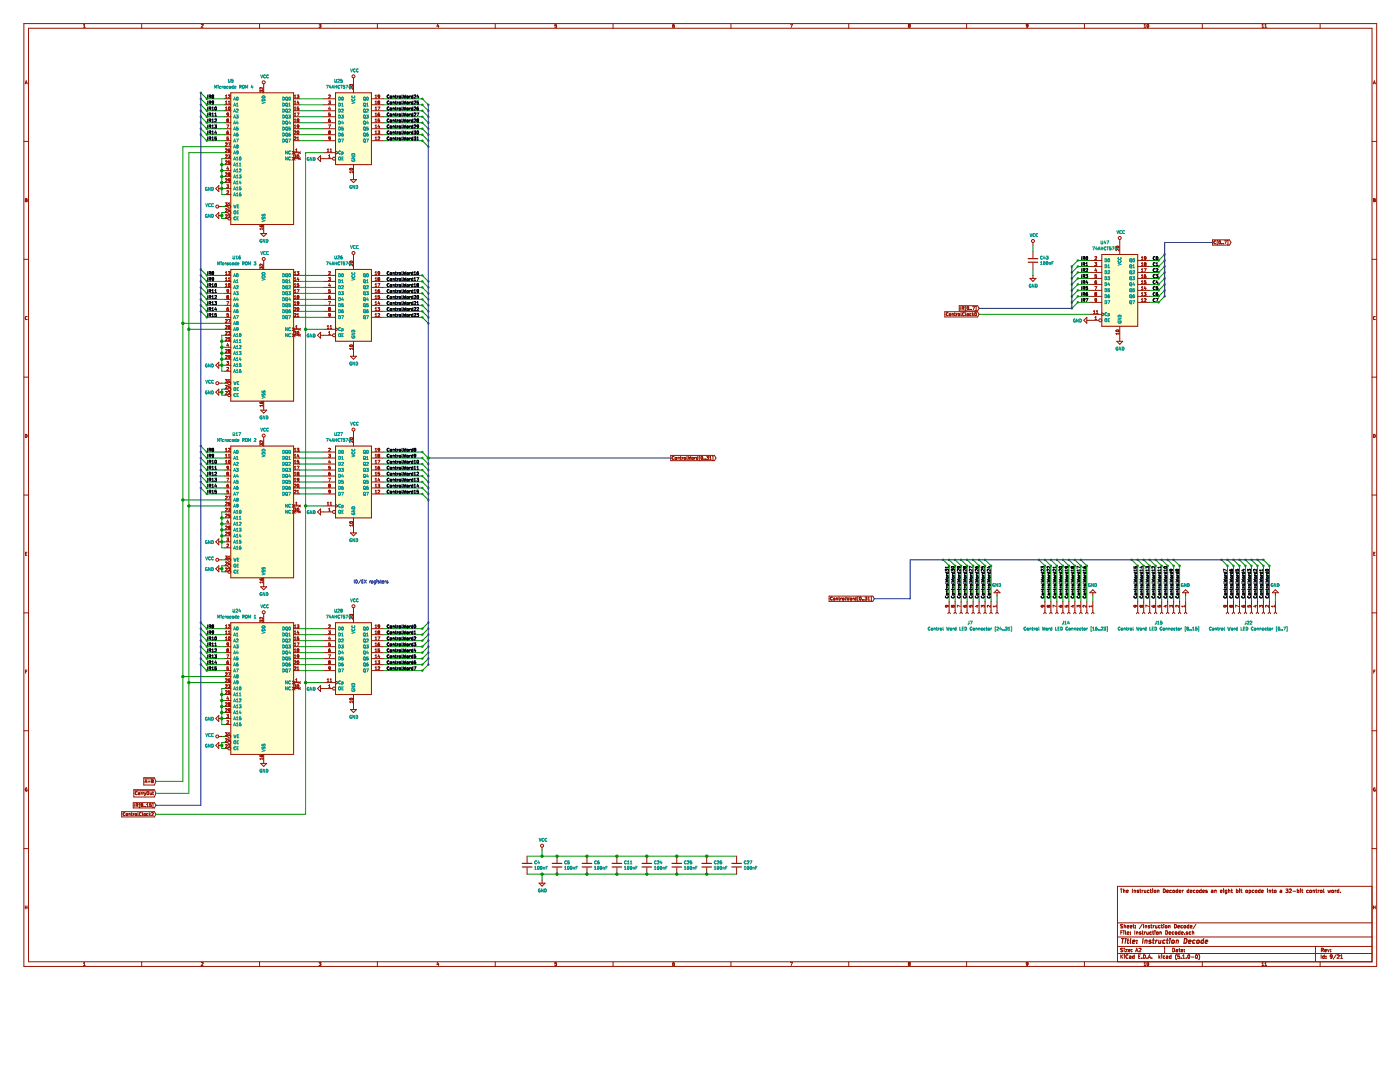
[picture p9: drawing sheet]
<svg xmlns="http://www.w3.org/2000/svg" width="279mm" height="216mm" viewBox="0 0 279 216" stroke-linecap="round" stroke-linejoin="round" font-family="sans-serif">
<g fill="#fffecd" stroke="#fffecd" stroke-width=".2">
<path d="M219.9 50.8h7.2v14.3h-7.2z" fill-rule="evenodd"/>
<path d="M46.1 89h12.5v26.3h-12.5z" fill-rule="evenodd"/>
<path d="M46.1 124.3h12.5v26.2h-12.5z" fill-rule="evenodd"/>
<path d="M67 89h7.1v14.3h-7.1z" fill-rule="evenodd"/>
<path d="M67 124.3h7.1v14.3h-7.1z" fill-rule="evenodd"/>
<path d="M46.1 53.8h12.5v26.2h-12.5z" fill-rule="evenodd"/>
<path d="M67 53.8h7.1v14.3h-7.1z" fill-rule="evenodd"/>
<path d="M46.1 18.5h12.5v26.3h-12.5z" fill-rule="evenodd"/>
<path d="M67 18.5h7.1v14.4h-7.1z" fill-rule="evenodd"/>
</g>
<g fill="none" stroke="#981200" stroke-width=".2">
<path d="M4.8 4.7h269.9v188.1h-269.9zM5 16.7l.2-.6 .2 .6M5.1 16.6h.3M5.7 5.6h268.1v186.3h-268.1zM16.7 5.4h.3M16.7 5l.1-.2v.6M28.3 4.7v.9M40.2 4.9l.2-.1 .1 .2-.3 .4h.3M44.9 19.7h1.2M45 19.1l.2-.1v.6M45 19.6h.3M45.9 19h-.3"/>
<path d="M45.9 19h.1M45.9 19v.2l-.4 .4h.4M46.1 18.5h12.5v26.3h-12.5zM51.8 4.7v.9M51.9 18.4v-.4l.2 .2 .1-.1h.2v.3M52.5 17.5v.3l-.5-.3-.1 .1v.2M52.6 16.7v1.8M58.6 19.7h1.2M58.7 19.1l.2-.1v.6M58.7 19.6h.4M59.3 19h.3l-.2 .2 .2 .3h-.3M63.7 5.4h.3"/>
<path d="M63.7 4.8h.3l-.2 .3h.2v.3M64 5.4h.1M64.6 19.7h2.4M65.6 19h.2l.1 .1-.3 .5h.3M65.6 19h.1M67 18.5h7.1v14.4h-7.1zM69.8 17.7l.1 .1M69.9 16.9a.29 .29 0 0 1 .3-.1 .29 .29 0 0 1 .2 .3h-.1a.32 .32 0 0 1-.5-.1zM70.4 17.4v.4l-.4-.4-.2 .2v.1M70.5 15.5v3M74.1 19.7h2.4M74.9 19.1l.1-.1v.6"/>
<path d="M74.9 19.6h.3M75.3 4.7v.9M75.7 19h-.2l-.1 .2 .2 .1 .2-.1M75.7 19h.1M75.7 19v.4l-.2 .2M87.4 4.8l-.2 .4h.4M87.5 5v.4M98.8 4.7v.9M111.1 4.8h-.3l-.1 .3h.3l.1 .3h-.4M122.3 4.7v.9M134.2 5.2l.3-.1 .1 .3M134.5 4.8l-.3 .3 .1 .3h.2"/>
<path d="M134.6 5.4h-.1M145.9 4.7v.9M157.7 4.8h.5l-.3 .6M169.4 4.7v.9M181.4 5.1l-.1-.1 .1-.2 .2 .1-.1 .2M181.4 5.1l-.1 .1 .1 .2 .2-.1-.1-.2M181.4 5.1h.1M192.9 4.7v.9M205 5.4h-.1M205.1 5.4h-.1M205.2 5.1l-.3 .1-.1-.3h.3v.5M216.4 4.7v.9"/>
<path d="M228.3 5.4h.4M228.3 5l.2-.2v.6M229 4.9l.1-.1a.28 .28 0 0 1 .2 .4 .28 .28 0 0 1-.3 .2zM239.9 4.7v.9M251.8 5l.2-.2v.6M251.8 5.4h.4M252.4 5l.2-.2v.6M252.4 5.4h.4M263.5 4.7v.9M274.1 16.7l.2-.6 .2 .6M274.1 16.6h.3M4.8 28.2h.9"/>
<path d="M5.1 39.9h.2M5.3 39.7l-.2-.1v.7l.3-.1-.1-.3M5.3 39.7h.1M5.3 39.7v.2M43.7 37v1.2l-.6-.6zM43.7 37.6h.6M44.9 30.5h1.2M44.9 22.1h1.2M44.9 20.9h1.2M44.9 23.3h1.2M44.9 24.5h1.2M44.9 25.7h1.2"/>
<path d="M44.9 38.8h1.2M44.9 26.9h1.2M44.9 28.1h1.2M44.9 31.7h1.2M44.9 32.9h1.2M44.9 29.3h1.2M44.9 35.2h1.2M44.9 36.4h1.2M44.9 37.6h1.2M44.9 34h1.2M45 20.3l.2-.1v.6M45 21.5l.2-.2v.6"/>
<path d="M45 28.6l.2-.1 .1 .2-.3 .4h.3M45 29.8l.2-.1 .1 .2-.3 .4h.3M45 31l.2-.1 .1 .2-.3 .4h.3M45 32.2l.2-.1 .1 .2-.3 .4h.3M45 34.6l.2-.1 .1 .2-.3 .4h.3M45 21.9h.3M45 20.8h.3M45 35.7h.2l.1 .2-.3 .4h.3M45 35.7h.1M45.3 36.9h.3l-.2 .2 .2 .3h-.3M45.3 24.9h.3l-.2 .6M45.3 26.5l.2-.1 .1 .2"/>
<path d="M45.3 38.1h.2l.1 .1-.3 .5h.3M45.4 24l-.1-.1 .1-.2 .2 .2-.1 .1M45.4 24l-.1 .1 .1 .2 .2-.1-.1-.2M45.4 24h.1M45.4 33.3l-.1 .4h.3M45.5 30.9h.4l-.2 .2 .2 .1M45.5 28.5h.4l-.2 .6M45.6 33.5v.4M45.6 34.6h.1M45.6 20.3l.1-.1v.6M45.6 26.1h-.1a.37 .37 0 0 0-.1 .6h.2M45.6 20.8h.3"/>
<path d="M45.6 34.6l.1-.1 .2 .1M45.6 34.6l.1 .2M45.6 35.7v.3l.3-.1M45.6 27.3h-.3v.3h.2l.1 .2-.3 .1M45.6 30v.1M45.6 21.4l.1-.1a.27 .27 0 0 1 .2 .4 .27 .27 0 0 1-.3 .2zM45.6 22.8l-.3 .1v-.3l.3 .1-.1 .4h-.2M45.6 30h.3M45.6 30h.1M45.6 35.7h.3M45.6 35.7h.1M45.6 26.6v.1"/>
<path d="M45.7 34.8l-.1 .1 .1 .2 .2-.1-.1-.2M45.7 34.8h.1M45.9 29.7l-.3 .2v.4h.3v-.3M45.9 35.7h.1M45.9 31.2h.1M45.9 32.4h.1M45.9 30h.1M45.9 31.2v.3l-.4-.1M45.9 32.4v.3l-.3-.1M45.9 35.7v.4l-.3 .2M45.9 32.1h-.3v.3h.3M45.9 34.6h.1"/>
<path d="M45.9 34.6l-.1 .2M58.3 30.2l.6 .6M58.3 31.4l.6 .6M58.6 30.5h1.2M58.6 22.1h1.2M58.6 20.9h1.2M58.6 23.3h1.2M58.6 24.5h1.2M58.6 25.7h1.2M58.6 26.9h1.2M58.6 28.1h1.2M58.6 31.7h1.2"/>
<path d="M58.7 30.9h.4l-.2 .2 .2 .1v.2h-.4M58.7 20.3l.2-.1v.6M58.7 21.5l.2-.2v.6M58.7 22.7l.2-.2v.6M58.7 23.9l.2-.2v.6M58.7 25.1l.2-.2v.6M58.7 26.2l.3-.1 .1 .2-.4 .4h.4M58.7 27.4l.3-.1 .1 .2-.4 .4h.4M58.7 21.9h.4M58.7 20.8h.4M58.7 23.1h.4M58.7 24.3h.4"/>
<path d="M58.7 25.5h.4M58.9 30.2l-.6 .6M58.9 31.4l-.6 .6M59 29.9l.2-.2v.6M59 30.3h.4M59.3 22.5h.4l-.3 .6M59.3 27.5l.2-.2v.6M59.3 21.9h.1M59.3 27.9h.3M59.4 26.2v-.1a.27 .27 0 0 1 .3 .3 .27 .27 0 0 1-.3 .3zM59.4 31v-.1a.27 .27 0 0 1 .3 .3 .27 .27 0 0 1-.3 .2zM59.4 24l-.1-.1 .1-.2 .2 .2-.1 .1"/>
<path d="M59.4 24l-.1 .1 .1 .2 .2-.1-.1-.2M59.4 24h.1M59.4 20.1l-.1 .4h.4M59.6 20.4v.4M59.6 21.3h-.3v.3l.3 .1v.2h-.3M59.6 31.5l.4 .3M59.6 30.3l.4 .3M59.6 25.2l-.2 .1-.1-.3 .3 .1v.3l-.2 .1M60 30.3l-.4 .3M60 31.5l-.4 .3M64 31.1v1.2l-.6-.6zM64 31.7h2.4"/>
<path d="M64.6 30.5h2.4M64.6 22.1h2.4M64.6 20.9h2.4M64.6 23.3h2.4M64.6 24.5h2.4M64.6 25.7h2.4M64.6 26.9h2.4M64.6 28.1h2.4M65.3 29.9l.2-.2v.6M65.3 30.3h.3M65.6 20.2h.3l-.2 .2 .2 .2-.3 .1M65.6 24.9h.4l-.3 .6"/>
<path d="M65.6 31.1l.2-.2v.6M65.6 31.5h.3M65.6 23.1h.1M65.6 26.6v.1M65.7 26.4l-.1-.1 .1-.2 .2 .1-.1 .2M65.7 26.4l-.1 .2M65.7 26.4h.1M65.7 21.3l-.1 .4h.4M65.8 26.4l.1 .2-.3 .1M65.9 29.9l.1-.2v.6M65.9 23.7h-.1a.37 .37 0 0 0-.1 .6h.2v-.2l-.1-.1-.2 .1M65.9 21.6v.3"/>
<path d="M65.9 30.3h.3M65.9 22.5h-.3v.3l.3 .1v.2h-.3M65.9 27.6l-.3 .1v-.3h.3v.5h-.3M67 30.2l.6 .3-.6 .3M69.9 33.6a.29 .29 0 0 1 .3 0 .29 .29 0 0 1 .2 .2l-.1 .1a.32 .32 0 0 1-.5-.2zM69.9 35.8h1.2l-.6 .6zM70.4 34.2v.3M70.4 34.3h-.6l.2 .2M70.5 32.9v2.9M74.1 22.1h2.4M74.1 20.9h2.4M74.1 23.3h2.4"/>
<path d="M74.1 24.5h2.4M74.1 25.7h2.4M74.1 26.9h2.4M74.1 28.1h2.4M74.9 20.3l.1-.1v.6M74.9 21.5l.1-.2v.6M74.9 22.7l.1-.2v.6M74.9 23.9l.1-.2v.6M74.9 25.1l.1-.2v.6M74.9 26.3l.1-.2v.6M74.9 27.5l.1-.2v.6M74.9 21.9h.3"/>
<path d="M74.9 20.8h.3M74.9 23.1h.3M74.9 24.3h.3M74.9 25.5h.3M74.9 26.7h.3M74.9 27.9h.3M75.4 21.3h.4l-.2 .6M75.4 26.1h.4l-.2 .3h.1M75.4 22.9l.3-.1v.3M75.4 27.4l.3-.1 .1 .2-.4 .4h.4M75.4 24.3h.1M75.5 24.3h.2"/>
<path d="M75.5 22.6l-.1 .4 .3 .1M75.6 20.4l-.1 .3h.2M75.6 22.6h-.1M75.6 20.4h.1M75.6 24.9l-.2 .4h.4M75.7 20.4h.1M75.7 25.1v.4M75.7 20.2h-.2l.1 .2M75.7 22.5l-.1 .1M75.7 26.4h.1M75.7 20.2h.1M75.7 20.4v.1"/>
<path d="M75.7 20.2v.2M75.7 20.5v.2M75.7 23.7h-.2l-.1 .3h.3v.3M75.7 26.4v.3h-.3M75.7 24.3h.1M75.7 23.1h.1M75.7 20.7h.1M273.8 28.2h.9M274.1 39.6l.3 .1v.6h-.3zM274.1 39.9h.2M4.8 51.7h.9M43.7 42.4v1.2l-.6-.6z"/>
<path d="M43.7 41.2h.6M43.7 43h.6M44.9 57.3h1.2M44.9 56.2h1.2M44.9 55h1.2M44.9 58.5h1.2M44.9 59.7h1.2M44.9 43.6h.6M44.9 42.4h.6M44.9 41.2h.6M45 40.5h.3l-.2 .2 .2 .1v.2h-.3M45 56h.3"/>
<path d="M45 54.8h.3M45 57.2h.3M45 54.4l.2-.2v.6M45 55.6l.2-.2v.6M45 56.8l.2-.2v.6M45 41.7h.2l.1 .1-.3 .5h.3M45 42.9h.2l.1 .1-.3 .5h.3M45 42.9h.1M45 41.7h.1M45.3 59.1l.1-.1 .2 .1M45.3 59.1h.1M45.3 59.1l.1 .1"/>
<path d="M45.4 59.2l-.1 .2 .1 .2 .2-.1-.1-.3M45.4 59.2h.1M45.6 56h.3M45.6 54.3l.2-.1 .1 .2-.4 .4h.4M45.6 40.6l.1-.1v.6M45.6 55.6l.1-.2v.6M45.6 41.1h.3M45.6 58.1h-.3v-.3l.3 .1-.1 .4-.2 .1M45.6 56.7l.1-.1a.27 .27 0 0 1 .2 .3 .27 .27 0 0 1-.3 .2zM45.6 59.1h.1M45.6 59.1l-.1 .1M45.6 58.1h.1"/>
<path d="M45.7 41.6l-.1 .5h.3M45.9 41.9v.4M45.9 42.9h-.3M45.9 42.9h.1M45.9 42.9v.2l-.4 .4h.4M46.1 53.8h12.5v26.2h-12.5zM51.9 45l.2 .3h.3v-.3h-.3l.1 .3M51.9 53.6v-.3l.2 .2 .1-.2h.2v.3M52 46.6h1.2l-.6 .6zM52.5 52.7v.4l-.5-.4-.1 .1v.2M52.5 45.5v.4M52.5 45.7h-.6l.1 .2"/>
<path d="M52.6 44.8v1.8M52.6 52v1.8M58.6 57.3h1.2M58.6 56.2h1.2M58.6 55h1.2M58.6 58.5h1.2M58.6 59.7h1.2M58.7 59.6h.4M58.7 58.4h.4M58.7 56h.4M58.7 54.8h.4M58.7 57.2h.4"/>
<path d="M58.7 54.4l.2-.2v.6M58.7 55.6l.2-.2v.6M58.7 56.8l.2-.2v.6M58.7 58l.2-.2v.6M58.7 59.2l.2-.2v.6M59.3 57.8h.4l-.3 .6M59.3 54.2h.3l-.2 .2 .2 .3h-.3M59.3 59.1l.1-.1 .2 .1M59.3 59.1h.1M59.3 59.1l.1 .1M59.3 56.9h.3v.2h-.3M59.3 56.9h.1"/>
<path d="M59.4 59.2l-.1 .2 .1 .2 .2-.1-.1-.3M59.4 59.2h.1M59.4 55.4l-.1 .4h.4M59.6 55.6v.4M59.6 56.6h-.3v.3M59.6 59.1h.1M59.6 59.1l-.1 .1M64.6 57.3h2.4M64.6 56.2h2.4M64.6 55h2.4M64.6 58.5h2.4M64.6 59.7h2.4"/>
<path d="M65.6 55.4h.3l-.2 .2 .2 .3h-.3M65.6 54.3l.2-.1 .1 .2-.3 .4h.3M65.6 58.1h.3v.2h-.3M65.6 58.1h.1M65.7 56.6l-.1 .4h.4M65.9 59h-.1a.37 .37 0 0 0-.1 .6h.2v-.3l-.1-.1-.2 .1M65.9 56.8v.4M65.9 57.8h-.3v.3M67 53.8h7.1v14.3h-7.1zM69.8 52.4v-.1a.29 .29 0 0 1 .3-.2 .29 .29 0 0 1 .3 .3M69.8 52.4h.1M69.9 52.4h.4"/>
<path d="M70.4 52.4h-.1M70.4 52.7v.3l-.4-.3-.2 .1 .1 .2M70.5 50.8v3M74.1 57.3h2.4M74.1 56.2h2.4M74.1 55h2.4M74.1 58.5h2.4M74.1 59.7h2.4M74.9 59.6h.3M74.9 58.4h.3M74.9 56h.3M74.9 54.8h.3"/>
<path d="M74.9 57.2h.3M74.9 54.4l.1-.2v.6M74.9 55.6l.1-.2v.6M74.9 56.8l.1-.2v.6M74.9 58l.1-.2v.6M74.9 59.2l.1-.2v.6M75.4 56.6h.4l-.2 .6M75.4 58.1l.2 .3 .2-.1-.1-.2M75.4 55.5l.2-.1 .2 .1M75.4 55.5h.1M75.4 55.5l.2 .2M75.5 58.1h-.1"/>
<path d="M75.5 57.8l-.1 .3M75.6 55.7l-.2 .1 .2 .2 .2-.1-.1-.2M75.6 57.8h-.1M75.6 55.7h.1M75.7 57.8h-.1M75.7 54.6l-.2-.1v-.2h.3l-.1 .4-.2 .1M75.7 58.1h.1M75.7 58.1h-.2M75.7 59h-.2l-.1 .3 .3-.1 .1 .3h-.4M75.7 54.5v.1M75.8 55.5h.1M75.8 55.5l-.1 .2"/>
<path d="M75.8 54.5h-.1M205.6 55.6h1.1l-.6 .6zM206.1 48.4v.6M206.1 50.2v1.3M206.1 52.4v1.4M206.1 55v.6M217.5 59.1h2.4M217.5 57.9h2.4M217.5 56.7h2.4M217.5 55.6h2.4M217.5 54.4h2.4M217.5 53.2h2.4"/>
<path d="M217.5 52h2.4M218.5 52.4h.4l-.2 .2 .2 .3-.4 .1M218.5 57.2h.4l-.3 .6M218.5 58.5l.1-.1 .3 .1M218.5 56.3h.3v.3h-.2zM218.5 51.3l.2-.1 .2 .2-.4 .4h.4M218.5 58.5h.1M218.5 58.5l.1 .1M218.5 55.1h.3l.1 .2h-.4M218.5 55.1h.1M218.5 56.3h.1M218.6 58.6l-.1 .2 .1 .2 .3-.1-.2-.3"/>
<path d="M218.6 58.6h.1M218.7 53.6l-.2 .4h.4M218.8 56l-.3 .3M218.8 53.8v.4M218.8 54.8h-.3v.3M218.9 59.8l-.3 .1-.1-.3 .4 .1-.1 .4-.2 .1M218.9 58.5h.1M218.9 58.5l-.2 .1M219.9 50.8h7.2v14.3h-7.2zM222.8 49.2v.2M222.8 49.4h.1M222.8 49.2h.1"/>
<path d="M222.8 49.2h.5M222.8 49.4h.5M223.3 49.2h.1M223.3 49.2v.2M223.3 49.4h.1M223.3 49.7v.4l-.4-.4-.2 .1 .1 .2M223.5 47.8v3M227.1 59.1h2.3M227.1 57.9h2.3M227.1 56.7h2.3M227.1 55.6h2.3M227.1 54.4h2.3"/>
<path d="M227.1 53.2h2.3M227.1 52h2.3M227.8 52.6l.2-.2v.6M227.8 58.6l.2-.2v.6M227.8 51.4l.2-.2v.6M227.8 53.8l.2-.2v.6M227.8 55l.2-.2v.6M227.8 56.2l.2-.2v.6M227.8 57.4l.2-.2v.6M227.8 59.7l.2-.1v.6M227.8 59h.3M227.8 57.8h.3"/>
<path d="M227.8 56.6h.3M227.8 55.4h.3M227.8 54.2h.3M227.8 53h.3M227.8 51.8h.3M228.3 58.4h.4l-.2 .2h.1M228.3 53.6h.4l-.2 .6M228.4 55.1l.1 .3 .2-.1v-.2M228.4 52.5v.1M228.4 52.6l.1 .1M228.4 52.5l.1-.1 .2 .1M228.4 59.6h.1"/>
<path d="M228.4 59.6h.2M228.4 56.3h.1M228.4 56.3h.2M228.4 55.1h.1M228.5 52.7l-.1 .1 .1 .2 .2-.1-.1-.2M228.5 52.7h.1M228.5 57.2l-.1 .4h.3M228.6 59.6h.1M228.6 58.6l.1 .1M228.6 57.4v.4M228.6 56.3h.1M228.6 54.8l-.2 .3"/>
<path d="M228.6 55.1h.1M228.6 55.1h-.2M228.6 52.6v.1M228.7 59.6v.2l-.4 .4h.4M228.7 56.3l-.1 .3-.2-.1M228.7 58.7l-.1 .3-.3-.1M228.7 56h-.3v.3M228.7 52.6h-.1M228.7 51.5l-.3 .1v-.3h.3v.4l-.3 .1M228.7 52.5v.1M228.7 52.6h.1M242 47.9h3.4l.3 .5-.3 .5h-3.4z"/>
<path d="M242.5 48.6h.1M242.5 48.1a.32 .32 0 0 0-.2 .3 .32 .32 0 0 0 .2 .2M242.5 48.1h.1M242.6 48.6h-.1M243.1 48h-.2v.9h.2M243.3 48.1a.29 .29 0 0 0-.1 .3 .29 .29 0 0 0 .3 .2v-.5M243.3 48.1h.2M243.3 48.1h.1M243.5 48.1h.1M243.8 48.6h.1M244.1 48.6h.1M244.4 48.1h.4l-.3 .5"/>
<path d="M244.9 48h.2v.9h-.2M273.8 51.7h.9M4.8 75.3h.9M5.4 63.2a.28 .28 0 0 0-.4 .3 .28 .28 0 0 0 .4 .2M5.4 63.2h.1M43.7 72.3v1.2l-.6-.6zM43.7 77.7v1.2l-.6-.6zM43.7 72.9h.6M43.7 76.5h.6M43.7 78.3h.6M44.9 68.1h1.2M44.9 65.7h1.2"/>
<path d="M44.9 60.9h1.2M44.9 74.1h1.2M44.9 62.1h1.2M44.9 63.3h1.2M44.9 78.9h.6M44.9 66.9h1.2M44.9 77.7h.6M44.9 64.5h1.2M44.9 70.5h1.2M44.9 71.7h1.2M44.9 72.9h1.2M44.9 76.5h.6"/>
<path d="M44.9 69.3h1.2M45 75.7h.3l-.2 .2 .2 .1v.2h-.3M45 69.8l.2-.1 .1 .2-.3 .4h.3M45 71l.2-.1 .1 .2-.3 .4h.3M45 77l.2-.1 .1 .2-.3 .4h.3M45 78.2l.2-.1 .1 .2-.3 .4h.3M45 63.8h.2l.1 .1-.3 .5h.3M45 65h.2l.1 .1-.3 .5h.3M45 66.2h.2l.1 .1-.3 .4h.3M45 67.4l.2-.1 .1 .2-.3 .4h.3M45 66.2h.1M45 67.4h.1"/>
<path d="M45 65h.1M45 63.8h.1M45.3 60.2h.3l-.2 .6M45.3 72.1h.3l-.2 .3 .2 .2-.3 .1M45.3 73.4l.2-.1 .1 .2-.3 .4h.3M45.4 68.5l-.1 .4h.3M45.5 63.8h.4l-.2 .6M45.5 66.2h.4l-.2 .2 .2 .1v.2M45.5 66.7h.1M45.6 65.3l.3-.1v.3M45.6 78.2l.2-.1 .1 .2-.4 .4h.4M45.6 68.7v.4"/>
<path d="M45.6 75.9l.1-.2v.6M45.6 61.4h-.1a.37 .37 0 0 0-.1 .6l.2-.1v-.2l-.1-.1-.2 .1M45.6 66.7h.3M45.6 67.9h.3M45.6 76.3h.3M45.6 62.6h-.3v.3l.2-.1 .1 .3h-.3M45.6 69.9l.1-.2 .2 .2M45.6 65.5h.1M45.6 69.9v.1M45.6 70.3h.1M45.6 65.5h.3M45.6 70h.1"/>
<path d="M45.6 70.3h.3M45.7 70l-.1 .3M45.7 70h.1M45.7 76.9l-.1 .4h.3M45.8 70l.1 .3M45.9 65l-.3 .1v.4M45.9 77.1v.4M45.9 70h-.1M45.9 67.3h-.3v.3h.3v.3M45.9 66.7h.1M45.9 67.9h.1M45.9 65.5h.1"/>
<path d="M45.9 69.9v.1M45.9 70.3h.1M45.9 71.2l-.3 .1v-.3l.3 .1v.3l-.3 .1M58.3 65.4l.6 .6M58.3 66.6l.6 .6M58.6 65.7h1.2M58.6 60.9h1.2M58.6 62.1h1.2M58.6 63.3h1.2M58.6 66.9h1.2M58.7 66.2h.4l-.2 .2h.2v.3h-.4M58.7 66.7h.1"/>
<path d="M58.7 62.6h.3l.1 .1-.4 .5h.4M58.7 60.3l.2-.1v.6M58.7 61.4h.3l.1 .1-.4 .5h.4M58.7 60.8h.4M58.9 65.4l-.6 .6M58.9 66.6l-.6 .6M59 65.1l.2-.1v.6M59 65.6h.4M59.3 62.7l.2-.1v.6M59.3 63.2h.3M59.4 61.4a.31 .31 0 0 0-.1 .3 .31 .31 0 0 0 .2 .3l.1-.3v-.3M59.4 66.2v.5"/>
<path d="M59.4 66.7h.1M59.4 61.4h.2M59.4 61.4h.1M59.4 66.2h.2M59.4 66.7h.2M59.4 66.2h.1M59.6 61.4h.1M59.6 66.2h.1M59.6 66.2v.5M59.6 66.7h.1M59.6 66.7l.4 .4M59.6 65.5l.4 .4"/>
<path d="M59.6 60.4l-.2 .1-.1-.3 .3 .1v.3l-.2 .2M60 65.5l-.4 .4M60 66.7l-.4 .4M63.4 66.9l.6-.6v1.2zM64 66.9h2.4M64.6 65.7h2.4M64.6 60.9h2.4M64.6 62.1h2.4M64.6 63.3h2.4M65.3 65.1l.2-.1v.6M65.3 65.6h.3M65.6 60.2h.4l-.3 .6"/>
<path d="M65.6 66.3l.2-.1v.5M65.6 66.7h.3M65.7 61.6l-.1-.1 .1-.1 .2 .1-.1 .1M65.7 61.6l-.1 .1 .1 .3 .2-.1-.1-.3M65.7 61.6h.1M65.9 65.1l.1-.1v.6M65.9 65.6h.3M65.9 62.8l-.3 .1v-.3l.3 .1v.4l-.3 .1M67 65.4l.6 .3-.6 .3M69.8 68.9v.2M69.8 69.1h.1M69.9 69.1h.4"/>
<path d="M69.9 68.9h-.1M69.9 68.9h.4M69.9 71.1h1.2l-.6 .6zM70.3 68.9h.1M70.4 68.9v.2M70.4 69.1h-.1M70.4 69.4v.3M70.4 69.6h-.6l.2 .1M70.5 68.1v3M74.1 60.9h2.4M74.1 62.1h2.4M74.1 63.3h2.4"/>
<path d="M74.9 60.3l.1-.1v.6M74.9 61.5l.1-.1v.6M74.9 62.7l.1-.1v.6M74.9 60.8h.3M74.9 62h.3M74.9 63.2h.3M75.4 61.4h.4l-.2 .2 .2 .3h-.4M75.5 62.6h.2M75.5 62.6h-.1M75.6 60.2l-.2 .4h.4M75.7 60.4v.4M75.7 62.6h.1"/>
<path d="M75.7 62.6v.2l-.3 .4h.4M188.6 62.2h6.5l.3 .5-.3 .5h-6.5zM189.2 62.4a.26 .26 0 0 0-.4 .3 .26 .26 0 0 0 .4 .2M189.5 62.6l.2 .1v.3l-.3-.1zM190 62.7l.2-.1 .1 .4M190 62.6v.4M190.5 62.6h.2M190.5 62.4v.5l.2 .1M190.9 62.6v.4M191.1 62.6l-.2 .1M191.3 62.6l.2 .1v.3l-.3-.1zM191.4 61h3.7l.3 .5-.3 .6h-3.7z"/>
<path d="M191.7 61.2v.6M191.8 62.4l.1 .6M192.2 61.5l.2 .3M192.3 61.5h-.3M192.3 61.5v-.3h-.3v.6M192.3 61.5h.1M192.5 62.4a.26 .26 0 0 0-.4 .3 .26 .26 0 0 0 .4 .2M192.7 62.4l.1 .6M192.8 61.1h-.2v.9h.2M193 62.7h.3l-.1 .3-.2-.1zM193.1 61.2a.27 .27 0 0 1 .2 .3 .27 .27 0 0 1-.2 .2zM193.6 61.7v.1"/>
<path d="M193.8 62.6l-.3 .1 .1 .3h.2M193.9 61.8h.1M194.1 62.4v.6M194.1 61.2h.4l-.3 .6M194.1 62.8l.2 .2M194.3 62.6l-.2 .2M194.6 62.4h.1a.27 .27 0 0 1 .2 .3 .27 .27 0 0 1-.3 .2zM194.7 61.1h.1v.9h-.1M216.9 63.9h2.4M216.9 63.3v1.2l-.6-.6zM217.5 62.7h2.4M217.5 60.3h2.4"/>
<path d="M218.2 62.6h.4M218.2 62.1l.2-.1v.6M218.5 63.8h.4M218.5 63.3l.2-.1v.6M218.8 62.6h.3M218.8 62.1l.2-.1v.6M219.9 62.4l.6 .3-.6 .3M222.8 66.1l-.1-.1a.29 .29 0 0 1 .3-.2 .29 .29 0 0 1 .3 .3M222.8 66.1h.1M222.8 66.1h.5M222.9 68.1h1.2l-.6 .6zM223.3 66.1h.1"/>
<path d="M223.3 66.4v.4M223.3 66.6h-.6l.2 .2M223.5 65.1v3M227.1 60.3h2.3M227.8 60.2h.3M273.8 75.3h.9M274.4 63.2a.28 .28 0 0 0-.3 .3 .28 .28 0 0 0 .4 .2M274.4 63.2h.1M4.8 98.8h.9M5.1 86.7a.31 .31 0 0 1 .3 .3 .31 .31 0 0 1-.3 .3zM44.9 92.6h1.2M44.9 91.4h1.2"/>
<path d="M44.9 90.2h1.2M44.9 93.8h1.2M44.9 95h1.2M44.9 96.2h1.2M44.9 97.4h1.2M44.9 98.6h1.2M44.9 99.8h1.2M45 92.4h.3M45 89.6l.2-.2v.6M45 90.8l.2-.2v.6M45 92l.2-.2v.6M45 91.2h.3"/>
<path d="M45 90h.3M45 99.1l.2-.1 .1 .2-.3 .4h.3M45.3 95.4h.3l-.2 .6M45.3 94.3l.1-.1 .2 .1M45.3 94.3v.1M45.3 94.4l.1 .1M45.4 94.5l-.1 .1 .1 .2 .2-.1-.1-.2M45.4 94.5h.1M45.5 99h.4l-.2 .6M45.6 91.2h.3M45.6 90.8l.1-.2v.6M45.6 96.6h-.1a.37 .37 0 0 0-.1 .6h.2v-.2l-.1-.2-.2 .2"/>
<path d="M45.6 97.8h-.3v.3l.2-.1 .1 .3-.3 .1M45.6 91.9l.1-.1a.27 .27 0 0 1 .2 .3 .27 .27 0 0 1-.3 .3zM45.6 93.3l-.3 .1v-.3l.3 .1-.1 .4h-.2M45.6 94.3v.1M45.6 94.4l-.1 .1M45.9 89.5h-.3M45.9 89.5h.1M45.9 89.5v.2l-.4 .3h.4M46.1 89h12.5v26.3h-12.5zM52 81.8h1.2l-.6 .6zM52.1 88.6v.1l-.2-.2v.4M52.1 80.2v.3"/>
<path d="M52.1 80.5h.1M52.2 80.2h.2v.3h-.4l-.1-.3M52.2 88.5l.2 .1v.3M52.2 88.5l-.1 .1M52.2 80.2h-.1M52.2 80.5h.1M52.5 80.8v.3M52.5 87.9v.4l-.5-.4-.1 .2v.2M52.5 80.9h-.6l.1 .2M52.6 80v1.8M52.6 87.2v1.8M58.6 92.6h1.2"/>
<path d="M58.6 91.4h1.2M58.6 90.2h1.2M58.6 93.8h1.2M58.6 95h1.2M58.6 96.2h1.2M58.6 97.4h1.2M58.6 98.6h1.2M58.7 92.4h.4M58.7 91.2h.4M58.7 90h.4M58.7 89.6l.2-.2v.6M58.7 90.8l.2-.2v.6"/>
<path d="M58.7 92l.2-.2v.6M58.7 93.2l.2-.2v.6M58.7 94.4l.2-.2v.6M58.7 95.6l.2-.2v.6M58.7 93.6h.4M58.7 94.8h.4M58.7 96h.4M58.7 96.7l.3-.1 .1 .2-.4 .4h.4M58.7 97.9l.3-.1 .1 .2-.4 .4h.4M59.3 89.4h.3l-.2 .3 .2 .2-.3 .1M59.3 93h.4l-.3 .6M59.3 92.4h.1"/>
<path d="M59.3 94.4l.1 .1M59.3 94.3v.1M59.3 94.3l.1-.1 .2 .1M59.3 98.4h.3M59.3 98l.2-.2v.6M59.3 92.1l.3 .1v.2h-.3M59.3 92.1h.1M59.4 96.7v-.1a.27 .27 0 0 1 .3 .3 .27 .27 0 0 1-.3 .3zM59.4 94.5l-.1 .1 .1 .2 .2-.1-.1-.2M59.4 94.5h.1M59.4 90.6l-.1 .4h.4M59.6 90.8v.4"/>
<path d="M59.6 91.8h-.3v.3M59.6 94.3v.1M59.6 95.7l-.2 .1-.1-.3h.3v.4l-.2 .1M59.6 94.4l-.1 .1M64.6 92.6h2.4M64.6 91.4h2.4M64.6 90.2h2.4M64.6 93.8h2.4M64.6 95h2.4M64.6 96.2h2.4M64.6 97.4h2.4M64.6 98.6h2.4"/>
<path d="M65.6 90.6h.3l-.2 .3 .2 .2-.3 .1M65.6 95.4h.4l-.3 .6M65.6 94.5h.3v.3h-.3zM65.6 96.7l.1-.1 .2 .1M65.6 96.7v.1M65.6 96.8l.1 .1M65.6 89.5l.2-.1 .1 .2-.3 .4h.3M65.6 93.3h.3v.2l-.3 .1M65.6 89.5h.1M65.6 93.3h.1M65.6 94.5v.1M65.7 96.9l-.1 .1 .1 .2 .2-.1-.1-.2"/>
<path d="M65.7 96.9h.1M65.7 91.8l-.1 .4h.4M65.9 94.2l-.3 .3M65.9 92v.4M65.9 93h-.3v.3M65.9 98.1l-.3 .1v-.3h.3v.5h-.3M65.9 96.7v.1M65.9 96.8l-.1 .1M67 89h7.1v14.3h-7.1zM69.8 87.6v-.1a.29 .29 0 0 1 .3-.2 .29 .29 0 0 1 .3 .3M69.8 88l.1 .3M69.8 87.6h.1"/>
<path d="M69.9 87.9l-.1 .1M69.9 87.6h.4M70.4 87.6h-.1M70.4 87.9v.4l-.3-.4h-.2M70.5 86v3M74.1 92.6h2.4M74.1 91.4h2.4M74.1 90.2h2.4M74.1 93.8h2.4M74.1 95h2.4M74.1 96.2h2.4M74.1 97.4h2.4"/>
<path d="M74.1 98.6h2.4M74.9 92.4h.3M74.9 91.2h.3M74.9 90h.3M74.9 93.6h.3M74.9 94.8h.3M74.9 96h.3M74.9 89.6l.1-.2v.6M74.9 97.2h.3M74.9 98.4h.3M74.9 95.6l.1-.2v.6M74.9 96.8l.1-.2v.6"/>
<path d="M74.9 90.8l.1-.2v.6M74.9 92l.1-.2v.6M74.9 93.2l.1-.2v.6M74.9 94.4l.1-.2v.6M74.9 98l.1-.2v.6M75.4 91.8h.4l-.2 .6M75.4 96.6h.4l-.2 .2 .1 .1M75.4 93.3l.2 .3 .2-.1-.1-.2M75.4 97.9l.3-.1 .1 .2-.4 .4h.4M75.5 94.5h-.1M75.5 94.5h.2M75.5 93.3l-.1 .1"/>
<path d="M75.6 90.9l-.1 .3h.2M75.6 90.9h.1M75.6 95.4l-.2 .4h.4M75.7 90.9h.1M75.7 89.5h-.2l-.1 .2 .2 .1 .2-.1M75.7 93l-.3 .3M75.7 96.9h.1M75.7 95.6v.4M75.7 94.5h.1M75.7 93.3h.1M75.7 93.3h-.2M75.7 90.9v.1"/>
<path d="M75.7 89.5h.1M75.7 89.5v.4l-.2 .1M75.7 94.5v.3h-.3M75.7 94.2h-.2l-.1 .3M75.7 96.9v.3h-.3M75.7 90.8l-.1-.2-.2 .2 .2 .1M75.7 91v.2M75.7 90.8v.1M75.7 91.2h.1M133.9 90.9h8.7l.3 .5-.3 .5h-8.7zM134.5 91.1a.26 .26 0 0 0-.4 .3 .26 .26 0 0 0 .4 .2M134.8 91.3h.2v.3h-.2z"/>
<path d="M135.3 91.3v.4M135.3 91.3h.2l.1 .4M135.3 91.3h.1M135.8 91.3h.2M135.8 91.1v.5l.2 .1M136.2 91.3v.4M136.2 91.3v.1M136.2 91.3h.1M136.4 91.3h-.2M136.6 91.3l.2 .1-.1 .3-.2-.1zM136.6 91.3h-.1M137.1 91.1l.1 .6"/>
<path d="M137.3 91.1l.2 .6 .1-.5 .1 .5 .2-.6M138.1 91.3l.3 .1-.1 .2h-.2zM138.1 91.3h.1M138.6 91.3v.4M138.8 91.3l-.2 .1M139 91.6l.1 .1M139.3 91.3h-.3v.3M139.3 91.1v.5l-.2 .1M139.7 91h-.1v.9h.1M140 91.1a.27 .27 0 0 1 .3 .3 .27 .27 0 0 1-.3 .2zM140.5 91.6h.1M140.8 91.6h.1"/>
<path d="M140.8 91.6v.1M141 91.1h.4l-.2 .2h.2v.3h-.4M141.6 91.7h.4M141.6 91.2l.2-.1v.6M142.1 91h.2v.9h-.2M273.8 98.8h.9M274.1 86.7a.31 .31 0 0 1 .4 .3 .31 .31 0 0 1-.4 .3zM5.1 110.5h.2M5.4 110.2h-.3v.6h.3M43.7 108.1h.6M43.7 111.7h.6M43.7 107.5v1.2l-.6-.6z"/>
<path d="M43.7 112.9v1.2l-.6-.6zM43.7 113.5h.6M44.9 101h1.2M44.9 109.3h1.2M44.9 114.1h.6M44.9 102.1h1.2M44.9 112.9h.6M44.9 103.3h1.2M44.9 105.7h1.2M44.9 106.9h1.2M44.9 108.1h1.2M44.9 111.7h.6"/>
<path d="M44.9 104.5h1.2M45 111h.3l-.2 .2h.2v.3h-.3M45 100.3l.2-.1 .1 .2-.3 .4h.3M45 113.4l.2-.1 .1 .2-.3 .4h.3M45 101.4h.2l.1 .2-.3 .4h.3M45 102.6h.2l.1 .2-.3 .4h.3M45 106.2h.2l.1 .1-.3 .5h.3M45 112.2l.2-.1 .1 .2-.3 .4h.3M45 101.4v.1M45 112.2h.1M45 102.6v.1M45 105h.1"/>
<path d="M45 105l.3 .1M45 106.2h.1M45.3 107.4h.3l-.2 .2 .2 .3h-.3M45.3 108.6h.2l.1 .1-.3 .5h.3M45.3 105.1h.1M45.3 105.1l-.3 .5h.3M45.4 103.8l-.1 .4h.3M45.5 101.4h.4l-.2 .2 .2 .1M45.6 113.4l.2-.1 .1 .2-.4 .4h.4M45.6 104v.4M45.6 105.1h.1M45.6 111.1l.1-.1v.6"/>
<path d="M45.6 105.1l.1 .1M45.6 111.6h.3M45.6 105.3l.1 .3 .2-.1v-.2M45.6 106.2v.3l.3-.1M45.6 100.5h.1M45.6 105v.1M45.6 100.5h.3M45.6 105h.3M45.6 105h.1M45.6 105.3h.1M45.6 106.2h.3M45.6 106.2h.1"/>
<path d="M45.7 105.2h.1M45.7 105.2l-.1 .1M45.7 112.1l-.1 .4h.3M45.8 105.2l.1 .1M45.9 100.2l-.3 .1v.4l.3 .1v-.3M45.9 101.7h.1M45.9 112.4v.3M45.9 102.9h.1M45.9 100.5h.1M45.9 105h.1M45.9 105.3h.1M45.9 106.2h.1"/>
<path d="M45.9 101.7v.3l-.4-.1M45.9 102.9v.3l-.3-.1M45.9 106.2v.4l-.3 .2M45.9 102.6h-.3v.3h.3M45.9 105v.1M45.9 105.1h.1M45.9 105.1l-.1 .1M51.9 115.5l.2 .3M52 117.1h1.2l-.6 .6zM52.2 115.5h.2v.2h-.2zM52.2 115.7v.1M52.5 116v.3"/>
<path d="M52.5 116.2h-.6l.1 .1M52.6 115.3v1.8M58.3 100.7l.6 .6M58.3 101.9l.6 .5M58.6 101h1.2M58.6 102.1h1.2M58.7 101.4h.4l-.2 .2 .2 .1v.2h-.4M58.9 100.7l-.6 .6M58.9 101.9l-.6 .5M59 100.8h.4M59 100.4l.2-.2v.6M59.4 101.5a.31 .31 0 0 0-.1 .3 .31 .31 0 0 0 .2 .2l.1-.2v-.3"/>
<path d="M59.4 101.4h.2M59.4 101.4v.1M59.6 101.4v.1M59.6 100.8l.4 .3M59.6 102l.4 .3M60 100.8l-.4 .3M60 102l-.4 .3M64 102.1h2.4M64 101.6v1.1l-.6-.6zM64.6 101h2.4M65.3 100.8h.3M65.3 100.4l.2-.2v.6"/>
<path d="M65.6 102h.3M65.6 101.6l.2-.2v.6M65.9 100.8h.3M65.9 100.4l.1-.2v.6M67 100.7l.6 .3-.6 .3M69.9 104.1a.29 .29 0 0 1 .3-.1 .29 .29 0 0 1 .2 .3l-.1 .1a.32 .32 0 0 1-.5-.2zM69.9 106.3h1.2l-.6 .6zM70.4 104.6v.4M70.4 104.8h-.6l.2 .2M70.5 103.3v3M165.5 118.9h8.7l.3 .6-.3 .5h-8.7zM166.1 119.2a.28 .28 0 0 0-.4 .2 .28 .28 0 0 0 .4 .3"/>
<path d="M166.1 119.2h.1M166.1 119.7h.1M166.4 119.4h.2v.3h-.2zM166.9 119.4h.2l.1 .3M166.9 119.3v.4M167.4 119.3h.2M167.5 119.1v.6h.1M167.8 119.3v.4M168 119.3l-.2 .1M168.2 119.4h.2v.3h-.2zM168.7 119.1l.1 .6M169 119.1l.1 .6 .1-.4 .1 .4 .2-.6"/>
<path d="M169.7 119.4h.3l-.1 .3-.2-.1zM169.9 119.7h.1M170.2 119.3v.4M170.4 119.3l-.2 .1M170.9 119.4h-.3v.3h.3M170.9 119.1v.6M171.3 119.1h-.1v.8h.1M171.6 119.7h.1M171.6 119.2v.5M171.6 119.2h.2M171.6 119.7h.2M171.6 119.2h.1"/>
<path d="M171.8 119.2h.1M171.8 119.2v.5M171.8 119.7h.1M172.1 119.7h.1M172.4 119.7h.1M172.6 119.1h.4l-.2 .3h.2v.3h-.4M172.6 119.7h.1M173.2 119.7h.4M173.2 119.3l.2-.2v.6M173.8 119.1h.1v.8h-.1M198.4 118.3l.6-.6 .6 .6zM199 118.3v.6"/>
<path d="M218.1 118.3v.6M218.1 117.7l.6 .6h-1.2zM236.6 118.3v.6M236.6 117.7l.6 .6h-1.2zM254.5 118.3v.6M254.5 117.7l.6 .6h-1.2zM274.2 110.5h.2M274.4 110.2h-.2v.6h.2M4.8 122.3h.9M5.1 134h.2M5.4 133.7h-.3v.6M44.9 136.2h1.2"/>
<path d="M44.9 127.8h1.2M44.9 126.6h1.2M44.9 125.4h1.2M44.9 129h1.2M44.9 130.2h1.2M44.9 131.4h1.2M44.9 132.6h1.2M44.9 133.8h1.2M44.9 137.4h1.2M44.9 138.6h1.2M44.9 135h1.2M44.9 139.8h1.2"/>
<path d="M45 124.9l.2-.2v.6M45 126.1l.2-.2v.6M45 127.3l.2-.2v.6M45 135.5l.2-.1 .1 .2-.3 .4h.3M45 136.7l.2-.1 .1 .2-.3 .4h.3M45 137.9l.2-.1 .1 .2-.3 .4h.3M45 127.7h.3M45 126.5h.3M45 125.3h.3M45 134.3h.2l.1 .1-.3 .4h.3M45 134.3h.1M45.3 130.7h.3l-.2 .6"/>
<path d="M45.4 129.7l-.1 .1 .1 .3 .2-.1-.1-.3M45.4 129.7l-.1-.1 .1-.1 .2 .1-.1 .1M45.4 129.7h.1M45.4 139l-.1 .4h.3M45.5 136.6h.4l-.2 .3h.2M45.5 134.3h.4l-.2 .5M45.6 126.1l.1-.2v.6M45.6 139.2v.4M45.6 131.9h-.1a.37 .37 0 0 0-.1 .6l.2-.1v-.2l-.1-.1-.2 .1M45.6 126.5h.3M45.6 133.1h-.3v.2h.2l.1 .2-.3 .1M45.6 136h.1"/>
<path d="M45.6 135.7v.1M45.6 127.1h.1a.27 .27 0 0 1 .2 .3 .27 .27 0 0 1-.3 .2zM45.6 128.5l-.3 .1v-.3l.3 .1-.1 .4-.2 .1M45.6 136h.3M45.6 135.7h.3M45.6 135.7h.1M45.9 135.4l-.3 .2v.4M45.9 124.7l-.3 .1M45.9 124.7v.1M45.9 136.9h.1M45.9 138.1h.1M45.9 135.7h.1"/>
<path d="M45.9 124.8v.2l-.4 .3h.4M45.9 135.7v.3M45.9 136.9v.3h-.4M45.9 138.1v.3h-.3M45.9 137.8h-.3v.3h.3M45.9 136h.1M46.1 124.3h12.5v26.2h-12.5zM51.9 124.1v-.3l.2 .2 .1-.2h.2v.3M52.5 123.2v.4l-.5-.4-.1 .1v.2M52.6 122.5v1.8M58.3 135.9l.6 .6M58.3 137.1l.6 .6"/>
<path d="M58.6 136.2h1.2M58.6 127.8h1.2M58.6 126.6h1.2M58.6 125.4h1.2M58.6 129h1.2M58.6 130.2h1.2M58.6 131.4h1.2M58.6 132.6h1.2M58.6 133.8h1.2M58.6 137.4h1.2M58.7 136.6h.4l-.2 .3h.2v.2M58.7 137.2h.4"/>
<path d="M58.7 124.9l.2-.2v.6M58.7 126.1l.2-.2v.6M58.7 127.3l.2-.2v.6M58.7 128.4l.2-.1v.6M58.7 129.6l.2-.1v.6M58.7 130.8l.2-.1v.6M58.7 131.9h.3l.1 .1-.4 .5h.4M58.7 133.1h.3l.1 .1-.4 .5h.4M58.7 127.7h.4M58.7 126.5h.4M58.7 125.3h.4M58.7 128.9h.4"/>
<path d="M58.7 130.1h.4M58.7 131.3h.4M58.9 135.9l-.6 .6M58.9 137.1l-.6 .6M59 135.6l.2-.2v.6M59 136h.4M59.1 137.1v.1M59.3 124.7h.3l-.2 .2 .2 .3h-.3M59.3 128.3h.4l-.3 .6M59.3 133.2l.2-.1v.6M59.3 133.7h.3M59.4 136.7v-.1a.27 .27 0 0 1 .3 .4 .27 .27 0 0 1-.3 .2z"/>
<path d="M59.4 131.9v.5M59.4 132.4h.1M59.4 131.9h.2M59.4 132.4h.2M59.4 131.9h.1M59.4 129.7l-.1-.1 .1-.1 .2 .1-.1 .1M59.4 129.7l-.1 .1 .1 .3 .2-.1-.1-.3M59.4 129.7h.1M59.4 125.9l-.1 .4h.4M59.6 131.9h.1M59.6 131.9v.5M59.6 126.1v.4"/>
<path d="M59.6 132.4h.1M59.6 127.1h-.3v.3l.2-.1 .1 .3h-.3M59.6 137.2l.4 .4M59.6 136l.4 .4M59.6 130.9l-.2 .1-.1-.3 .3 .1v.3l-.2 .2M60 136l-.4 .4M60 137.2l-.4 .4M64 137.4h2.4M64 136.8v1.2l-.6-.6zM64.6 136.2h2.4M64.6 127.8h2.4M64.6 126.6h2.4"/>
<path d="M64.6 125.4h2.4M64.6 129h2.4M64.6 130.2h2.4M64.6 131.4h2.4M64.6 132.6h2.4M64.6 133.8h2.4M65.3 136h.3M65.3 135.6l.2-.2v.6M65.6 125.9h.3l-.2 .2 .2 .3h-.3M65.6 130.7h.4l-.3 .6M65.6 137.2h.3M65.6 136.8l.2-.2v.6"/>
<path d="M65.6 124.7h.2l.1 .2-.3 .4h.3M65.6 124.7v.1M65.7 132.1l-.1-.1 .1-.1 .2 .1-.1 .1M65.7 132.1l-.1 .1 .1 .3 .2-.1-.1-.3M65.7 132.1h.1M65.7 127.1l-.1 .4h.4M65.9 136h.3M65.9 129.5h-.1a.37 .37 0 0 0-.1 .6l.2-.1v-.2l-.1-.1-.2 .1M65.9 135.6l.1-.2v.6M65.9 127.3v.4M65.9 128.3h-.3v.3l.2-.1 .1 .3h-.3M65.9 133.3l-.3 .1v-.3l.3 .1v.4l-.3 .1"/>
<path d="M67 124.3h7.1v14.3h-7.1zM67 135.9l.6 .3-.6 .3M69.8 139.4v.2M69.8 139.6h.1M69.9 122.7a.29 .29 0 0 1 .3-.1 .29 .29 0 0 1 .2 .3h-.1a.32 .32 0 0 1-.5-.2zM69.9 139.6h.4M69.9 139.4h-.1M69.9 139.4h.4M70.3 139.4h.1M70.4 139.4v.2M70.4 139.6h-.1M70.4 123.2v.3l-.4-.3-.2 .1 .1 .2"/>
<path d="M70.4 139.9v.3M70.5 121.3v3M70.5 138.6v3M74.1 127.8h2.4M74.1 126.6h2.4M74.1 125.4h2.4M74.1 129h2.4M74.1 130.2h2.4M74.1 131.4h2.4M74.1 132.6h2.4M74.1 133.8h2.4M74.9 127.7h.3"/>
<path d="M74.9 126.5h.3M74.9 125.3h.3M74.9 128.4l.1-.1v.6M74.9 128.9h.3M74.9 130.1h.3M74.9 131.3h.3M74.9 132.5h.3M74.9 133.7h.3M74.9 124.9l.1-.2v.6M74.9 126.1l.1-.2v.6M74.9 127.3l.1-.2v.6M74.9 129.6l.1-.1v.6"/>
<path d="M74.9 130.8l.1-.1v.6M74.9 132l.1-.1v.6M74.9 133.2l.1-.1v.6M75.4 127.1h.4l-.2 .6M75.4 131.9h.4l-.2 .2 .2 .1-.1 .2M75.4 132.4h.3M75.4 126h.1M75.4 126l.2 .2M75.4 125h.1M75.5 133.1h.2M75.5 133.1h-.1M75.5 128.3v.5h.3l-.1-.3-.3 .1"/>
<path d="M75.6 126.2l-.2 .1 .2 .2 .2-.1-.1-.2M75.6 128.3h-.1M75.6 126.2h.1M75.6 130.6l-.2 .5h.4M75.7 126.2h.1M75.7 124.7v.1M75.7 124.7l-.2 .1-.1 .2M75.7 128.3h-.1M75.7 130.9v.4M75.7 133.1h.1M75.7 125.9l-.3 .1M75.7 125.9h.1"/>
<path d="M75.7 124.8v.3l-.2 .2M75.7 129.5h-.2l-.1 .3 .3-.1 .1 .3h-.4M75.7 133.1v.2l-.3 .4h.4M75.7 132.4h.1M75.7 125.9l.1 .1M75.8 126h.1M75.8 126l-.1 .2M75.8 125h-.3M188.9 120.8h.1M189 120.8h.1M189 121.1h.1M189 120.8v.3"/>
<path d="M189.2 122.5l.2-.3 .3 .3M189.3 121.1l-.2-.3h-.4v.3h.3M189.4 120.1v2.1M190 120.8h.1M190 121.1h.1M190 120.8l-.1 .1 .1 .2M190 120.8l.1 .1M190.1 120.9l.1-.1 .3 .1-.1 .2-.3-.1M190.1 121l-.1 .1M190.1 120.9v.1M190.4 122.5l.2-.3 .3 .3M190.6 120.1v2.1"/>
<path d="M191.6 122.5l.2-.3 .2 .3M191.7 121l-.6-.2v.4M191.8 120.1v2.1M192.5 120.8v.3M192.5 121.1h.1M192.5 120.8h.3v.3h-.4l-.1-.3M192.5 120.8h.1M192.8 122.5l.2-.3 .2 .3M193 120.1v2.1M193.4 120.8v.3h.3v-.3M193.7 120.8h.3v.3M193.7 120.8h.1"/>
<path d="M194 122.5l.2-.3 .2 .3M194.2 120.1v2.1M194.8 120.8h.4M195 120.8v.3l-.4-.1M195.2 122.5l.2-.3 .2 .3M195.4 120.1v2.1M195.8 121.2v-.4l.3 .2 .2-.2 .1 .4M196.4 122.5l.2-.3 .2 .3M196.6 120.1v2.1M197.1 120.8v.3M197.1 120.8h.1M197.5 122.5l.3-.3 .2 .3"/>
<path d="M197.6 120.8v.4l-.3-.4h-.2M197.8 120.1v2.1M198.7 122.5l.3-.3 .2 .3M198.8 120.8v.3M198.8 121h-.6l.2 .1M199 120.1v2.1M208 120.8l.1 .3h-.3l.1-.3 .4 .1 .1 .2M208.3 122.5l.2-.3 .3 .3M208.5 120.1v2.1M209.1 120.8l-.1 .1 .1 .2M209.1 120.8h.1M209.1 121.1h.1"/>
<path d="M209.2 121.1h-.1M209.2 120.8h.1M209.2 121.1h.1M209.2 120.8v.1M209.2 120.9l.1-.1 .3 .1-.1 .2-.3-.1M209.2 121v.1M209.2 120.9v.1M209.5 122.5l.2-.3 .3 .3M209.7 120.1v2.1M210.7 122.5l.2-.3 .3 .3M210.8 121l-.6-.2v.4M210.9 120.1v2.1"/>
<path d="M211.6 120.8v.3M211.6 121.1h.1M211.7 120.8h.2v.3h-.4l-.1-.3M211.7 120.8h-.1M211.7 121.1h.1M211.9 122.5l.2-.3 .3 .3M212.1 120.1v2.1M212.6 120.8v.3h.3l-.1-.3M212.9 120.8h.2v.3M212.9 120.8h-.1M213.1 122.5l.2-.3 .3 .3M213.3 120.1v2.1"/>
<path d="M214 120.8h.4M214.2 120.8v.3l-.5-.1M214.3 122.5l.2-.3 .2 .3M214.5 120.1v2.1M215.2 120.8v.2l-.2-.2v.4M215.2 120.8h.3v.4M215.2 120.8h.1M215.5 122.5l.2-.3 .2 .3M215.7 120.1v2.1M216.2 120.8v.3M216.2 120.8h.1M216.7 122.5l.2-.3 .2 .3"/>
<path d="M216.7 120.8v.4l-.3-.4h-.2M216.9 120.1v2.1M217.9 122.5l.2-.3 .2 .3M217.9 121h-.6l.2 .1M217.9 120.8v.3M218.1 120.1v2.1M226.6 120.8v.3h-.2v-.3l.4 .1M226.8 122.5l.3-.3 .2 .3M226.8 120.9h.1M226.9 120.9v.2M227.1 120.1v2.1M227.7 120.8l-.2 .1 .2 .2"/>
<path d="M227.7 120.8h.1M227.7 121.1h.1M227.7 120.8l.1 .1M227.8 120.9l.1-.1 .2 .1-.1 .2-.2-.1M227.8 121l-.1 .1M227.8 120.9v.1M228 122.5l.3-.3 .2 .3M228.3 120.1v2.1M229.2 122.5l.2-.3 .3 .3M229.3 121l-.6-.2v.4M229.4 120.1v2.1M229.9 120.8v.2"/>
<path d="M229.9 121h.1M230.1 120.8v.3M230.1 121.1h.1M230.2 120.8h.3v.3l-.6-.1M230.2 120.8h-.1M230.2 121.1h.1M230.4 122.5l.2-.3 .3 .3M230.6 120.1v2.1M231.1 120.8v.3h.3l-.1-.3M231.4 120.8h.3l-.1 .3M231.4 120.8h-.1M231.6 122.5l.2-.3 .3 .3"/>
<path d="M231.8 120.1v2.1M232.5 120.8h.4M232.7 120.8v.3l-.4-.1M232.8 122.5l.2-.3 .3 .3M233 120.1v2.1M233.7 120.8v.2l-.2-.2v.4M233.8 120.8h.2v.4M233.8 120.8h-.1M234 122.5l.2-.3 .3 .3M234.2 120.1v2.1M235.2 122.5l.2-.3 .3 .3M235.3 120.8v.4l-.5-.4-.1 .1v.2"/>
<path d="M235.4 120.1v2.1M236.4 122.5l.2-.3 .3 .3M236.5 121h-.6l.1 .1M236.5 120.8v.3M236.6 120.1v2.1M244.3 120.8v.3M244.3 121.1h.1M244.3 120.8l.5 .1M244.3 120.8h.1M244.5 120.8l.1 .3h-.3M244.7 122.5l.3-.3 .2 .3M244.8 120.9h.1"/>
<path d="M244.8 120.9v.2M245 120.1v2.1M245.5 121.1h.1M245.5 120.8v.3M245.5 120.8h.1M245.6 120.8h.1M245.6 121.1h.1M245.6 120.8l.1 .1M245.7 121l-.1 .1M245.7 120.9v.1M245.7 121v.1M245.7 121.1h.1"/>
<path d="M245.7 120.8v.1M245.7 120.8h.3M245.7 121.1h.3M245.7 120.8h.1M245.9 122.5l.3-.3 .2 .3M246 120.8h.1M246 121.1h.1M246 120.8v.3M246.2 120.1v2.1M247.1 122.5l.3-.3 .2 .3M247.2 121l-.6-.2v.4M247.4 120.1v2.1"/>
<path d="M247.8 120.8l.2 .3h.3M248.3 122.5l.3-.3 .2 .3M248.3 120.8h-.2l.1 .3M248.3 120.8h.1M248.4 121.1h-.1M248.4 120.8v.3M248.6 120.1v2.1M249 120.8v.3h.3v-.3M249.3 120.8h.2M249.3 120.8h.1M249.5 122.5l.3-.3 .2 .3M249.5 120.8h.1"/>
<path d="M249.6 120.8l-.1 .3M249.8 120.1v2.1M250.4 120.8h.4M250.6 120.8v.3l-.4-.1M250.7 122.5l.3-.3 .2 .3M251 120.1v2.1M251.7 120.8l-.1 .2-.2-.2v.4M251.7 120.8h.3l-.1 .4M251.7 120.8h.1M251.9 122.5l.2-.3 .3 .3M252.1 120.1v2.1M253.1 122.5l.2-.3 .3 .3"/>
<path d="M253.2 120.8v.4l-.4-.4-.2 .1v.2M253.3 120.1v2.1M254.3 122.5l.2-.3 .3 .3M254.4 121h-.6l.1 .1M254.4 120.8v.3M254.5 120.1v2.1M273.8 122.3h.9M274.2 134h.2M274.5 133.7h-.3v.6M4.8 145.8h.9M5.3 157.6l.1 .2M5.4 157.3a.28 .28 0 0 0-.4 .2 .28 .28 0 0 0 .4 .3"/>
<path d="M5.4 157.8h.1M26.7 157.6h4.1l.3 .7-.3 .7h-4.1zM26.9 157.8h3.8M27.3 158a.27 .27 0 0 0-.3 .3 .27 .27 0 0 0 .4 .2M27.3 158h.1M27.6 158.2l.3 .1v.2h-.3v-.1l.3-.1M28.1 158.2v.4M28.2 158.2l-.1 .1M28.2 158.2h.1M28.3 158.2h-.1M28.5 158.2v.4M28.7 158.2l-.2 .1"/>
<path d="M28.7 155.2h2.1l.3 .7-.3 .7h-2.1zM28.8 158.2l.2 .4M28.9 155.4h1.8M28.9 156.2l.2-.6 .2 .6M29 156h.3M29 158.6l-.2 .2M29.1 158.2l-.1 .4M29.5 156h.5M29.5 155.9h.5M30 158.2v.3h.2M30.2 158.2v.4M30.2 155.9h.3"/>
<path d="M30.4 158.2h.3M30.5 155.6h-.3v.6h.3v-.3M30.5 158v.5l.2 .1M30.5 155.6h.1M30.5 155.6v.2M43.7 143.4h.6M43.7 147h.6M43.7 148.7h.6M43.7 142.8v1.2l-.6-.6zM43.7 148.1v1.2l-.6-.6zM44.9 144.6h1.2M44.9 149.3h.6"/>
<path d="M44.9 148.1h.6M44.9 141h1.2M44.9 142.2h1.2M44.9 143.4h1.2M44.9 147h.6M45 146.2h.3l-.2 .2 .2 .1v.2h-.3M45 140.3l.2-.1 .1 .2-.3 .4h.3M45 141.5l.2-.1 .1 .2-.3 .4h.3M45 147.4h.2l.1 .2-.3 .4h.3M45 148.6h.2l.1 .2-.3 .4h.3M45 148.6h.1M45 147.4v.1"/>
<path d="M45.3 142.6h.3l-.2 .2 .2 .3-.3 .1M45.3 143.9l.2-.1 .1 .2-.3 .4h.3M45.6 140.3v.1M45.6 146.4l.1-.2v.6M45.6 140.3l.1-.1 .2 .1M45.6 140.4h.1M45.6 146.8h.3M45.6 141.7v-.2h.3v.4l-.3 .1M45.6 140.4v.1M45.6 141.7v.1M45.6 140.5h.1M45.6 141.8h.3"/>
<path d="M45.7 140.5l-.1 .1 .1 .2 .2-.1-.1-.2M45.7 140.5h.1M45.7 147.4l-.1 .4h.3M45.9 147.6v.4M45.9 148.6h-.3M45.9 148.6h.1M45.9 140.5h-.1M45.9 148.6v.3l-.4 .3h.4M45.9 140.4v.1M45.9 141.7v.1M45.9 140.3v.1M45.9 140.4h.1"/>
<path d="M45.9 141.7h.1M52 152.3h1.2l-.6 .6zM52.1 150.7v.3M52.1 151h.1M52.2 150.7h.2v.3h-.4l-.1-.3M52.2 150.7h-.1M52.2 151h.1M52.5 151.2v.4M52.5 151.4h-.6l.1 .2M52.6 150.5v1.8M69.9 141.6h1.2l-.6 .6zM70.4 140.1h-.6l.2 .1"/>
<path d="M273.8 145.8h.9M274.4 157.6l.1 .2M274.4 157.3a.28 .28 0 0 0-.3 .2 .28 .28 0 0 0 .3 .3M274.5 157.8h-.1M4.8 169.3h.9M24.3 162h6.5l.3 .5-.3 .5h-6.5zM24.9 162.2a.26 .26 0 0 0-.3 .2 .26 .26 0 0 0 .3 .3M25.2 162.7h.1M25.2 162.7l.1-.3h.1v.3M25.2 162.7h.2M25.4 162.7h.1M25.7 162.4v.3"/>
<path d="M25.8 162.4h.2v.3M25.8 162.4h-.1M26.2 162.4h.2M26.3 162.1v.6h.1M26.6 160.2h4.2l.3 .5-.3 .5h-4.2zM26.6 162.4v.3M26.8 162.4l-.2 .1M26.9 160.4v.6M27 162.7h.1M27 162.4h.2v.3l-.3-.1zM27.2 160.7l.3-.1v-.2h-.3v.6M27.3 160.7l.2 .3"/>
<path d="M27.5 162.1l.1 .6M28 160.3h-.2v.9h.2M28.2 160.7l.1 .3 .2-.2v-.1M28.2 162.2a.26 .26 0 0 0-.4 .2 .26 .26 0 0 0 .4 .3M28.2 160.4l.1 .2M28.2 160.4h.2M28.2 160.4h.1M28.2 160.6v.1M28.3 160.6h.1M28.3 160.6h-.1M28.4 160.6h.1M28.4 160.4h.1"/>
<path d="M28.4 160.6l.1 .1M28.4 162.1l.1 .6M28.5 160.4l-.1 .2M28.7 160.9v.1M28.7 160.9h.1M28.8 162.4l.2 .1-.1 .2-.2-.1zM29 162.7h.1M29 161h.1M29.1 160.9l-.1 .1M29.3 161h.3M29.3 160.5l.2-.1v.6M29.5 162.4l-.2 .1v.2h.2"/>
<path d="M29.8 162.1v.6M29.9 162.5l.1 .2M30 162.4l-.2 .2M30.2 160.4h-.3v.2h.2l.1 .2-.3 .1M30.2 162.2l.3-.1 .1 .2-.4 .4h.4M30.4 160.3h.1v.9h-.1M105.2 170.8v1.4M105.2 173.1v1.3M107.6 176.2h1.2l-.6 .6zM108.2 169.1v.6M108.2 175.6v.6M111.2 170.8v1.4"/>
<path d="M111.2 173.1v1.3M117.1 170.8v1.4M117.1 173.1v1.3M123.1 170.8v1.4M123.1 173.1v1.3M129.1 170.8v1.4M129.1 173.1v1.3M135.1 170.8v1.4M135.1 173.1v1.3M141 170.8v1.4M141 173.1v1.3M147 170.8v1.4"/>
<path d="M147 173.1v1.3M223.6 177.4h.4M223.8 177.4v.7M224.2 177.4v.7M224.2 177.7h.3v.4M224.8 177.9l.4-.1-.1-.1h-.3l.1 .4h.2M226 177.4v.7M226.3 177.6v.5M226.3 177.7h.3v.4M227.2 177.7h-.3l.3 .2v.2h-.3M227.4 177.6h.3M227.5 177.4v.6l.2 .1"/>
<path d="M227.9 177.6v.5M228.1 177.6l-.2 .2M228.4 177.6v.5l.3-.1M228.7 177.6v.5M229.3 177.7l-.3 .1v.2l.3 .1M229.5 177.6h.3M229.6 177.4v.6l.2 .1M230 177.4v.1M230 177.6v.5M230.4 177.7h.3v.3h-.3zM231 177.7h.3v.4M231 177.6v.5"/>
<path d="M232.2 177.4a.36 .36 0 0 1 .4 .3 .36 .36 0 0 1-.4 .4zM232.8 177.9l.4-.1-.1-.1h-.3l.1 .4h.2M233.5 177.7v.3l.3 .1M233.5 177.7h.3M233.5 177.7h.1M234.1 177.7h.3v.3h-.3zM234.1 177.7h.1M234.7 177.7v.3l.3 .1M234.8 177.7h.2M234.8 177.7h-.1M235 177.4v.7M235.3 177.9l.4-.1-.1-.1h-.3l.1 .4h.2"/>
<path d="M236 177.6v.5M236.2 177.6l-.2 .2M237.2 177.4v.7M237.2 177.7l-.3 .1v.2l.3 .1M237.5 177.9l.4-.1-.1-.1h-.3l.1 .4h.2M238.5 177.7l-.4 .1 .1 .2 .3 .1M238.8 177.7h.3v.3h-.3zM239.4 177.7v.3l.3 .1M239.5 177.7h.2M239.5 177.7h-.1M239.7 177.4v.7M240 177.9l.4-.1-.1-.1h-.3l.1 .4h.2"/>
<path d="M240.9 177.7h-.3l.3 .2v.2h-.3M241.8 177.7h.2l.1 .4M242.1 177.8l-.4 .1 .1 .2h.3M242.4 177.6v.5M242.4 177.7h.3v.4M242.4 177.7h.1M243.6 177.9l.3-.1v-.1h-.3v.4h.3M244.2 177.4v.1M244.2 177.6v.5M244.8 177.6v.6l-.3 .1M244.8 177.7l-.3 .1v.2l.3 .1M245.2 177.4v.7"/>
<path d="M245.2 177.7h.2l.1 .4M245.2 177.7h.1M245.7 177.6h.3M245.8 177.4v.6l.2 .1M246.7 177.7h.3M246.7 177.4v.7M247 177.7h.1M247 177.7v.3l-.3 .1M247.4 177.4v.1M247.4 177.6v.5M247.6 177.6h.3M247.7 177.4v.6l.2 .1"/>
<path d="M248.7 177.7h.3v.3h-.3zM249.3 177.7l.3 .1v.2l-.3 .1M249.3 177.6v.7M250.2 177.7l-.3 .1 .1 .3h.2M250.5 177.7h.3v.4l-.3-.1zM250.8 177.7h.1M251.5 177.7l-.4 .1 .1 .3h.3M251.5 177.4v.7M251.8 177.9l.3-.1v-.1h-.3v.4h.3M252.9 177.4v.1M252.9 177.6v.5M253.3 177.6v.5"/>
<path d="M253.3 177.7h.3v.4M253.3 177.7h.1M253.8 177.6h.3M253.9 177.4v.6l.2 .1M254.3 177.7h.3v.3h-.3zM254.4 177.7h-.1M255.5 177.7h.3v.4M255.8 177.8l-.3 .1 .1 .2h.2M256.6 177.4h.4l-.2 .3h.2v.3h-.4M257.3 177.5l.3-.1 .1 .2-.4 .5h.4M258 177.8h.6M258.9 177.7l.3 .1v.2l-.3 .1"/>
<path d="M258.9 177.4v.7M259.5 177.4v.1M259.5 177.6v.5M259.8 177.6h.2M259.9 177.4v.6l.1 .1M261.1 177.7l-.3 .1v.2l.3 .1M261.4 177.7h.3v.3h-.3zM262 177.7h.3v.4M262 177.6v.5M262.6 177.6h.2M262.7 177.4v.6l.1 .1M263.1 177.6v.5"/>
<path d="M263.3 177.6l-.2 .2M263.6 177.7l.3 .1-.2 .3-.2-.1zM263.6 177.7h-.1M264.2 177.4l.1 .7M265 177.6l.1 .5 .2-.3 .1 .3 .1-.5M265.8 177.7l.3 .1-.1 .3-.2-.1zM265.8 177.7h.1M266.4 177.6v.5M266.6 177.6l-.2 .2M267.2 177.7l-.3 .1v.2l.3 .1M267.2 177.4v.7M267.5 178v.1"/>
<path d="M273.8 176.9h-50.8v15M273.8 169.3h.9M5.1 180.8v.6M5.1 181h.3M5.4 180.8v.6M16.7 192.2l.1-.2v.7M16.7 192.7h.3M28.3 191.9v.9M40.2 192.1l.2-.1 .1 .2-.3 .5h.3M51.8 191.9v.9M63.7 192h.3l-.2 .3h.2v.3h-.3M75.3 191.9v.9"/>
<path d="M87.4 192l-.2 .4h.4M87.5 192.2v.5M98.8 191.9v.9M111.1 192h-.3l-.1 .3h.3l.1 .3h-.4M122.3 191.9v.9M134.3 192.1l-.1 .4 .4 .1-.1-.3-.3 .1M134.4 192.1h-.1M134.5 192l-.1 .1M145.9 191.9v.9M157.7 192h.5l-.3 .7M169.4 191.9v.9M181.4 192.3l-.1-.1 .1-.2 .2 .1-.1 .2"/>
<path d="M181.4 192.3l-.1 .1 .1 .3 .2-.2-.1-.2M181.4 192.3h.1M192.9 191.9v.9M204.8 192.1l.1 .3 .3-.1M204.9 192.1h.2M204.9 192.1h-.1M205.1 192.1h.1M205.1 192.1v.4l-.2 .2M216.4 191.9v.9M223 190.3h50.8M223 188.9h50.8M223 187h50.8"/>
<path d="M223 184.1h50.8M223.7 190.5v.7M223.7 186.1h.2M223.8 190.8l.3 .4M224 185.7h-.3v.7M224 184.5l-.3 .1 .3 .3v.2h-.3M224 189.2l-.3 .1 .3 .4v.2h-.3M224.1 190.5l-.4 .4M224.3 185.7v.1M224.3 186v.4M224.4 189.2v.1M224.4 184.5v.7"/>
<path d="M224.4 189.4v.5M224.4 190.5h.1M224.4 190.8v.4M224.4 190.5v.1M224.4 184.7h.2l.1 .5M224.4 184.7v.1M224.6 189.4h.4l-.4 .5h.4M224.6 185.7l.1 .7M225 184.9h.3v-.2l-.3 .1v.3h.3M225 186.2l.3-.1v-.1l-.3 .1v.3h.3M225.1 191.2h.1M225.1 190.6a.32 .32 0 0 0-.4 .3 .32 .32 0 0 0 .4 .3"/>
<path d="M225.2 189.7l.4-.1-.1-.1h-.3l.1 .4h.2M225.4 190.8h.3v.4M225.6 184.9h.3v-.2l-.3 .1v.3h.3M225.6 186h.1M225.6 186.4h.1M225.7 190.9l-.3 .2 .1 .1h.2M225.9 189.5h.1M225.9 189.9h.1M226.1 184.7h.3M226.2 184.5v.6l.2 .1M226.4 190.8l-.4 .1 .1 .3h.3M226.4 190.5v.7"/>
<path d="M226.5 185.7v.7M226.6 185.1h.1M226.6 184.7h.1M226.6 184.7v.1M226.6 189.9l.3-.7 .2 .7M226.7 189.7h.3M226.8 186h.3v.4M226.8 186v.4M227.2 190.9h.3M227.3 189.3l.3-.1 .1 .2-.4 .5h.4M227.6 190.5h-.4v.7h.4M227.7 186l-.3 .1 .3 .1v.2h-.3"/>
<path d="M227.9 191.2h.1M227.9 191.2h-.1M227.9 186h.3M228 184.4l-.6 .9M228 185.7v.6l.2 .1M228.2 190.5a.36 .36 0 0 1 .4 .4 .36 .36 0 0 1-.4 .3zM228.2 184.5v.7M228.3 192.2l.2-.2v.7M228.3 192.7h.4M228.4 186v.4M228.5 186l-.1 .1M228.5 186h.1"/>
<path d="M228.5 184.8l.3-.1v.5M228.5 184.7v.5M228.6 186h-.1M228.8 186l.1 .4h.3M228.9 191.2h.1M229 192.1l.1-.1a.28 .28 0 0 1 .2 .4 .28 .28 0 0 1-.3 .2zM229.2 191.2l.2-.7 .2 .7M229.2 184.8h.1M229.2 186v.4M229.2 184.8l.3 .2M229.2 191h.4M229.4 184.7l-.2 .1"/>
<path d="M229.5 185v.1M229.5 185.1h-.3M229.5 186v.4h.3M229.5 186h.3M229.5 186h.1M229.7 184.7h.2M229.8 184.5v.6l.1 .1M229.9 191.2h.1M230 186h.3M230.1 185.7v.6l.2 .1M230.2 184.7v.5M230.2 184.8h.1"/>
<path d="M230.2 184.7v.1M230.4 184.7h-.2M230.5 185.7v.1M230.5 186v.4M230.6 184.7v.4h.3M230.8 186h.3v.4h-.3zM230.9 186h-.1M230.9 184.7v.5M231.2 185.1h.1M231.2 184.8v.3M231.3 190.5v.7M231.3 185.1h.2"/>
<path d="M231.3 184.7h.2M231.3 184.7l-.1 .1M231.3 191l.2 .2M231.5 186h.2l.1 .4M231.5 186v.4M231.5 190.8l-.2 .2M231.7 184.7h.3M231.8 184.5v.6l.2 .1M231.8 190.5h.1M231.8 190.8v.4M231.8 190.5l.1 .1M232.2 184.5h.1"/>
<path d="M232.2 184.7v.5M232.4 188.9v1.4M232.5 190.8l-.4 .1 .1 .3h.3M232.6 185.7a.36 .36 0 0 1 .4 .4 .36 .36 0 0 1-.4 .3zM232.8 190.8h.2l.1 .4M232.8 184.7l-.3 .1 .1 .3h.2M232.8 184.7l.1 .1M232.9 184.8v.3M232.9 185.1h-.1M233.1 190.9l-.4 .2 .1 .1h.3M233.2 184.8l.3-.1v.5M233.2 184.7v.5"/>
<path d="M233.3 186.2l.4-.1-.1-.1-.3 .1 .1 .3h.2M233.7 190.5v.7M233.7 190.8l-.3 .1v.3h.3M234 189.2a.36 .36 0 0 1 .4 .4 .36 .36 0 0 1-.4 .3zM234.3 186l-.4 .1v.3h.4M234.4 184.5a.36 .36 0 0 1 .4 .3 .36 .36 0 0 1-.4 .4zM234.6 186h.2l.1 .4h-.3zM234.7 189.5h.3v.4h-.2l-.1-.2 .3-.1M234.8 190.4l-.2 .5 .2 .6M234.8 186h.1M235 191.2h.1M235.1 184.9h.3v-.2l-.3 .1v.3h.3"/>
<path d="M235.1 190.8l-.1 .1M235.1 190.8l.3 .1v.3h-.3M235.3 189.4h.2M235.4 189.2v.6l.1 .1M235.4 190.5h-.3l-.1 .4M235.5 186l-.3 .1v.3h.3M235.5 185.7v.7M235.7 191.2h.1M235.7 189.7l.4-.1-.1-.1h-.3l.1 .4h.2M235.8 186.2l.3-.1v-.1l-.3 .1v.3h.3M236 184.7l-.3 .1v.3h.3M236 191.2h.4"/>
<path d="M236 190.7l.2-.2v.7M236.3 184.8h.3v.3h-.3zM236.4 189.9h.1M236.4 189.5h.1M236.4 186.4h.1M236.7 191.2h.1M237 186l-.3 .1 .3 .1v.2h-.3M237.1 190.6l.1-.1a.33 .33 0 0 1 .3 .4 .33 .33 0 0 1-.4 .3zM237.2 184.7l-.3 .1v.3h.3M237.2 184.5v.7M237.5 184.9h.4l-.1-.2-.3 .1 .1 .3h.2M237.6 186l-.3 .1v.3h.3"/>
<path d="M237.7 191h.6M238 186h.2l.1 .4M238 185.7v.7M238.7 190.6l.1-.1a.33 .33 0 0 1 .2 .4 .33 .33 0 0 1-.3 .3zM238.7 184.4l-.6 .9M239.2 190.4l.1 .1M239.3 191.5h-.1M239.3 190.5l.1 .4-.1 .6M239.9 191.9v.9M251.8 192.2l.2-.2v.7M251.8 192.7h.4M252.4 192.2l.2-.2v.7"/>
<path d="M252.4 192.7h.4M262.5 188.9v3M263.5 191.9v.9M263.7 190.5v.7M263.7 189.6l.3-.1 .1-.2-.4-.1v.7M263.9 189.6l.2 .3M264.3 190.8l-.3 .1v.3h.3M264.3 190.5v.7M264.4 189.7l.3-.1v-.1h-.3v.4h.3M264.6 191.2h.1M264.6 190.8v.1M265 189.4l.1 .5 .2-.5"/>
<path d="M265.6 189.9h.1M265.6 189.5h.1M265.9 190.8l-.4 .1v-.3l.2-.1 .2 .2-.1 .5h-.3M266.7 190.5l-.6 .9M266.9 190.6l.3-.1 .1 .2-.5 .5h.5M267.5 191.2h.5M267.5 190.7l.2-.2v.7M274.1 181h.4M274.1 180.8v.6M274.5 180.8v.6"/>
<circle cx="52.6" cy="16.4" r=".3"/>
<circle cx="70.5" cy="15.2" r=".3"/>
<circle cx="66.7" cy="31.7" r=".3"/>
<circle cx="43.4" cy="41.2" r=".3"/>
<circle cx="45.8" cy="43.6" r=".3"/>
<circle cx="45.8" cy="42.4" r=".3"/>
<circle cx="45.8" cy="41.2" r=".3"/>
<circle cx="52.6" cy="51.7" r=".3"/>
<circle cx="70.5" cy="50.5" r=".3"/>
<circle cx="206.1" cy="48.1" r=".3"/>
<circle cx="223.5" cy="47.5" r=".3"/>
<circle cx="43.4" cy="76.5" r=".3"/>
<circle cx="45.8" cy="78.9" r=".3"/>
<circle cx="45.8" cy="76.5" r=".3"/>
<circle cx="45.8" cy="77.7" r=".3"/>
<circle cx="66.7" cy="66.9" r=".3"/>
<circle cx="219.6" cy="63.9" r=".3"/>
<circle cx="52.6" cy="86.9" r=".3"/>
<circle cx="70.5" cy="85.7" r=".3"/>
<circle cx="43.4" cy="111.7" r=".3"/>
<circle cx="45.8" cy="112.9" r=".3"/>
<circle cx="45.8" cy="114.1" r=".3"/>
<circle cx="45.8" cy="111.7" r=".3"/>
<circle cx="66.7" cy="102.1" r=".3"/>
<circle cx="52.6" cy="122.2" r=".3"/>
<circle cx="66.7" cy="137.4" r=".3"/>
<circle cx="70.5" cy="121" r=".3"/>
<circle cx="29.5" cy="158.3" r=".29"/>
<circle cx="43.4" cy="147" r=".3"/>
<circle cx="45.8" cy="147" r=".3"/>
<circle cx="45.8" cy="149.3" r=".3"/>
<circle cx="45.8" cy="148.1" r=".3"/>
<circle cx="108.2" cy="168.8" r=".3"/>
</g>
<g fill="none" stroke="#009596" stroke-width=".2">
<path d="M42.9 17.6v-.6l.1 .4 .2-.4v.6M43.5 17.1h.1M43.5 17.2v.4M43.6 17l-.1 .1M44.1 17.2l-.3 .1v.3h.3M44.3 17.2v.4M44.5 17.2l-.2 .1M44.7 17.6h.1M44.7 17.3v.3M44.7 17.2l.3 .1v.3h-.3M44.7 17.2v.1M45.2 17.6h.1"/>
<path d="M45.2 17.3v.3M45.3 17.6h.2M45.3 17.2h.2M45.3 17.2l-.1 .1M45.6 15.8l.1 .6 .2-.1v-.5M46 17.2l-.3 .1 .1 .3h.2M46 17.2v.1M46 17.3v.3M46 17.6h.1M46.3 17.6h.1M46.3 17.3v.3M46.3 17.6h.2"/>
<path d="M46.3 17.2h.2M46.3 17.2v.1M46.5 15.8h-.3v.3h.3v.3h-.3M46.5 17v.6M46.6 20l.2-.6 .2 .6M46.7 19.8h.3M46.8 17.4h.3v-.2l-.3 .1v.3h.3M47.2 19.4h.1a.27 .27 0 0 1 .2 .3 .27 .27 0 0 1-.3 .2zM47.9 17.3l.2 .3M48.1 17h-.3v.6M48.1 17v.1M48.1 17.1v.2h-.3"/>
<path d="M48.4 17.1h.3v.5l-.3-.1zM49 17.6v-.6l.2 .4 .2-.4v.6M50.3 17l-.2 .4h.4M50.4 17.2v.4M52 14.9l.2 .6 .2-.6M52.4 19.2a.31 .31 0 0 1 .3 0 .31 .31 0 0 1 .2 .3h-.6zM52.4 19.8a.31 .31 0 0 1 .3 0 .31 .31 0 0 1 .2 .3h-.6zM53 15a.26 .26 0 0 0-.4 .2 .26 .26 0 0 0 .4 .3M53.6 15a.26 .26 0 0 0-.4 .2 .26 .26 0 0 0 .4 .3M56.4 19.4a.3 .3 0 0 1 .4 .3 .3 .3 0 0 1-.4 .3zM57 19.5h.4l-.1 .5-.3-.1zM57.1 19.8l.3 .2"/>
<path d="M57.7 19.4h.1a.27 .27 0 0 1 .2 .3 .27 .27 0 0 1-.3 .2zM65.1 17h.4l-.2 .6M65.9 17l-.2 .4h.4M66 17.2v.4M66.2 17.6l.2-.6 .2 .6M66.3 17.4h.3M66.8 15.8l.1 .6 .3-.1v-.5M66.8 17v.6M66.8 17.3h.4M67.2 17v.6M67.6 19.4a.3 .3 0 0 1 .4 .3 .3 .3 0 0 1-.4 .3zM67.7 15.9h-.3"/>
<path d="M67.7 15.9h.1M67.7 15.9v.2l-.3 .3h.3M67.8 17.1a.26 .26 0 0 0-.4 .2 .26 .26 0 0 0 .4 .3M68 17h.3M68.1 17v.6M68.2 19.4h.1a.27 .27 0 0 1 .2 .3 .27 .27 0 0 1-.3 .2zM68.3 15.8h-.3v.3l.2-.1 .1 .3-.3 .1M68.5 17.6h.1M68.8 17h-.3v.3l.3 .1v.2h-.3M69 17h.4l-.2 .6M69.8 17l-.2 .4h.4M69.9 17.2v.4"/>
<path d="M69.9 13.8l.3 .5 .1-.5M70.3 19.7l-.1 .1M70.3 19.1l-.1 .1M70.7 19.1a.27 .27 0 0 1-.2 .4 .27 .27 0 0 1-.3-.3M70.7 19.7a.27 .27 0 0 1-.2 .4 .27 .27 0 0 1-.3-.3M70.9 13.8a.26 .26 0 0 0-.4 .3 .26 .26 0 0 0 .4 .2M71.5 13.8a.26 .26 0 0 0-.4 .3 .26 .26 0 0 0 .4 .2M72.6 19.5h.3l-.1 .5-.2-.1zM72.6 19.8l.4 .2M73.2 19.4h.1a.27 .27 0 0 1 .2 .3 .27 .27 0 0 1-.3 .2zM41.3 37.4a.27 .27 0 0 0-.3 .3 .27 .27 0 0 0 .4 .2v-.2h-.2M42 37.4v.6l-.4-.6v.6"/>
<path d="M42.2 37.4a.3 .3 0 0 1 .4 .3 .3 .3 0 0 1-.4 .3zM46.6 22.4l.2-.6 .2 .6M46.6 21.2l.2-.6 .2 .6M46.6 39.1l.2-.6 .2 .6M46.6 31.9l.2-.6 .2 .6M46.6 33.1l.2-.6 .2 .6M46.6 30.7l.2-.6 .2 .6M46.6 29.5l.2-.6 .2 .6M46.6 35.5l.2-.6 .2 .6M46.6 36.7l.2-.6 .2 .6M46.6 37.9l.2-.6 .2 .6M46.6 34.3l.2-.6 .2 .6"/>
<path d="M46.6 28.3l.2-.6 .2 .6M46.6 27.1l.2-.6 .2 .6M46.6 25.9l.2-.5 .2 .5M46.6 24.8l.2-.6 .2 .6M46.6 23.6l.2-.6 .2 .6M46.7 22.2h.3M46.7 21h.3M46.7 23.4h.3M46.7 24.6h.3M46.7 25.8h.3M46.7 38.9h.3M46.7 27h.3"/>
<path d="M46.7 28.2h.3M46.7 31.8h.3M46.7 33h.3M46.7 30.6h.3M46.7 29.4h.3M46.7 35.3h.3M46.7 36.5h.3M46.7 37.7h.3M46.7 34.1h.3M47.2 23h.3l-.2 .2h.2M47.2 27.7h.4l-.3 .6M47.2 20.7l.2-.1v.6"/>
<path d="M47.2 31.5l.2-.2v.6M47.2 32.7l.2-.2v.6M47.2 33.9l.2-.2v.6M47.2 35.1l.2-.2v.6M47.2 36.3l.2-.2v.6M47.2 37.5l.2-.2v.6M47.2 38.7l.2-.2v.6M47.2 21.2h.3M47.2 39.1h.3M47.2 31.9h.3M47.2 33.1h.3M47.2 35.5h.3"/>
<path d="M47.2 36.7h.3M47.2 37.9h.3M47.2 34.3h.3M47.2 21.8h.1M47.2 21.8h.3M47.3 29.2l-.1 .3h.3M47.3 29.2h.1M47.3 24.1l-.1 .5h.4M47.4 29.2h.1M47.5 26.5l-.3 .3v.3h.3v-.3l-.3 .1M47.5 29h-.3l.1 .2M47.5 30.2h-.3v.2l.1 .1 .2-.1"/>
<path d="M47.5 24.4v.4M47.5 30.2h.1M47.5 21.8h.1M47.5 29h.1M47.5 29.2h.1M47.5 23.2h.1M47.5 21.8v.2l-.3 .4h.3M47.5 23.2v.3h-.3M47.5 25.4h-.3v.2h.3v.3h-.3M47.5 29l-.1 .2M47.5 29.2v.3M47.5 30.2v.4l-.3 .1"/>
<path d="M47.5 29.5h.1M47.7 34.9h.4l-.2 .2 .2 .1v.2M47.7 35.4h.4M47.8 33.8l.2-.1 .1 .2-.4 .4h.4M47.8 32.7l.1-.2v.6M47.8 33.1h.3M47.8 38.8h.1M47.8 31.4l.1-.1a.27 .27 0 0 1 .2 .3 .27 .27 0 0 1-.3 .3zM47.9 36.1l-.1 .4h.3M48 38.5l-.2 .3v.3h.2l.1-.3h-.3M48 36.3v.4M48.1 37.3h-.3v.3h.3v.2h-.3"/>
<path d="M48.1 35.4h.1M52.3 20.3l.6 .2-.6 .2M56.4 20.6a.3 .3 0 0 1 .4 .3 .3 .3 0 0 1-.4 .3zM56.4 21.8a.3 .3 0 0 1 .4 .3 .3 .3 0 0 1-.4 .3zM56.4 23a.3 .3 0 0 1 .4 .3 .3 .3 0 0 1-.4 .3zM56.4 24.2a.3 .3 0 0 1 .4 .3 .3 .3 0 0 1-.4 .3zM56.4 25.4a.3 .3 0 0 1 .4 .3 .3 .3 0 0 1-.4 .2zM56.4 26.5a.3 .3 0 0 1 .4 .3 .3 .3 0 0 1-.4 .3zM56.4 27.7a.3 .3 0 0 1 .4 .3 .3 .3 0 0 1-.4 .3zM57 20.7h.4l-.1 .4h-.3zM57 21.9h.4l-.1 .4h-.3zM57 23h.4l-.1 .5h-.3z"/>
<path d="M57 24.2h.4l-.1 .5h-.3zM57 25.4h.4l-.1 .5h-.3zM57 26.6h.4l-.1 .5h-.3zM57 27.8h.4l-.1 .5h-.3zM57.1 22.2l.3 .2M57.1 21l.3 .2M57.1 23.4l.3 .2M57.1 24.6l.3 .2M57.1 25.8l.3 .2M57.1 27l.3 .2M57.1 28.2l.3 .2M57.3 30.1v.6l-.3-.6v.6"/>
<path d="M57.3 31.3v.6l-.3-.6v.6M57.6 23h.4l-.2 .2h.1M57.6 27.7h.4l-.3 .6M57.6 20.7l.2-.1v.6M57.6 21.2h.4M57.7 26.6l-.1 .4 .1 .1 .3-.1-.2-.2-.2 .1M57.7 26.6h.1M57.8 24.1l-.2 .5h.4M57.9 24.4v.4M57.9 21.8h-.3M57.9 21.8h.1M57.9 23.2h.1"/>
<path d="M57.9 26.5l-.2 .1M57.9 21.8v.2l-.3 .4h.4M57.9 23.2v.3h-.3M57.9 25.4h-.2l-.1 .2h.3v.3h-.3M58 30.2a.26 .26 0 0 0-.4 .2 .26 .26 0 0 0 .4 .3M58 31.4a.26 .26 0 0 0-.4 .2 .26 .26 0 0 0 .4 .3M61.6 31.4a.27 .27 0 0 0-.3 .3 .27 .27 0 0 0 .4 .2v-.1h-.2M62.3 31.4v.6l-.4-.6v.6M62.6 31.4a.3 .3 0 0 1 .3 .3 .3 .3 0 0 1-.3 .3zM67.6 20.6a.3 .3 0 0 1 .4 .3 .3 .3 0 0 1-.4 .3zM67.6 21.8a.3 .3 0 0 1 .4 .3 .3 .3 0 0 1-.4 .3zM67.6 23a.3 .3 0 0 1 .4 .3 .3 .3 0 0 1-.4 .3z"/>
<path d="M67.6 24.2a.3 .3 0 0 1 .4 .3 .3 .3 0 0 1-.4 .3zM67.6 25.4a.3 .3 0 0 1 .4 .3 .3 .3 0 0 1-.4 .2zM67.6 26.5a.3 .3 0 0 1 .4 .3 .3 .3 0 0 1-.4 .3zM67.6 27.7a.3 .3 0 0 1 .4 .3 .3 .3 0 0 1-.4 .3zM67.6 31.4h.4l-.1 .5-.3-.1zM67.9 30.2a.28 .28 0 0 0-.3 .2 .28 .28 0 0 0 .3 .3M67.9 30.2h.1M68 30.7h-.1M68.2 23h.3l-.2 .2 .2 .3h-.3M68.2 27.7h.4l-.3 .6M68.2 20.7l.1-.1v.6M68.2 21.2h.3"/>
<path d="M68.2 21.8h.2l.1 .1-.3 .5h.3M68.2 30.7h.2M68.2 21.8h.1M68.2 31.6h.2M68.3 24.1l-.1 .5h.4M68.5 26.5l-.3 .3v.3h.3v-.3l-.3 .1M68.5 30.7v-.3l-.3-.1v.6M68.5 24.4v.4M68.5 30.7h-.1M68.5 25.4h-.3v.2h.2l.1 .2-.3 .1M68.5 31.3h-.3v.6h.3M70.1 37a.27 .27 0 0 0-.3 .3 .27 .27 0 0 0 .4 .2v-.2h-.1"/>
<path d="M70.2 31.3h.6l-.6 .3h.6M70.2 20.3l.6 .2-.6 .2M70.2 31.9a.27 .27 0 0 0 .3 .3 .27 .27 0 0 0 .2-.3h-.1v.1M70.3 30.7a.32 .32 0 0 1 .3-.1 .32 .32 0 0 1 .2 .4h-.6zM70.8 37v.6l-.4-.6v.6M71.1 37a.3 .3 0 0 1 .3 .3 .3 .3 0 0 1-.3 .3zM72.6 20.7h.3l-.1 .4h-.2zM72.6 21.9h.3l-.1 .4h-.2zM72.6 23h.3l-.1 .5h-.2zM72.6 24.2h.3l-.1 .5h-.2zM72.6 25.4h.3l-.1 .5h-.2zM72.6 26.6h.3l-.1 .5h-.2z"/>
<path d="M72.6 27.8h.3l-.1 .5h-.2zM72.6 22.2l.4 .2M72.6 21l.4 .2M72.6 23.4l.4 .2M72.6 24.6l.4 .2M72.6 25.8l.4 .2M72.6 27l.4 .2M72.6 28.2l.4 .2M73.1 23h.4l-.2 .2h.2v.3h-.4M73.1 27.7h.4l-.2 .6M73.2 21.8h.2l.1 .1-.4 .5h.4M73.2 20.7l.1-.1v.6"/>
<path d="M73.2 21.2h.3M73.3 24.1l-.1 .5h.3M73.4 26.5h-.1a.37 .37 0 0 0 0 .6h.2v-.3l-.3 .1M73.4 24.4v.4M73.5 25.4h-.3v.2h.3v.3h-.3M41 40.6l.3 .6 .1-.6M41.3 42.8a.27 .27 0 0 0-.3 .3 .27 .27 0 0 0 .4 .2v-.2h-.2M42 42.8v.6l-.4-.6v.6M42 40.7a.26 .26 0 0 0-.4 .2 .26 .26 0 0 0 .4 .3M42.2 42.8a.3 .3 0 0 1 .4 .3 .3 .3 0 0 1-.4 .3zM42.6 40.7a.26 .26 0 0 0-.4 .2 .26 .26 0 0 0 .4 .3M43.4 52.9v-.6l.2 .4 .2-.4v.6"/>
<path d="M44.1 52.3h.1M44.1 52.5v.4M44.7 52.5l-.3 .1v.2h.3M44.9 52.5v.4M45.1 52.5l-.2 .1M45.3 52.5h.3l-.1 .3h-.2zM46.1 52.5l-.3 .1 .1 .2h.2M46.4 52.5h.2v.3l-.3-.1zM46.5 51.1l.1 .6 .2-.1v-.5M46.6 57.6l.2-.6 .2 .6M46.6 56.4l.2-.6 .2 .6M46.6 55.2l.2-.6 .2 .6"/>
<path d="M46.6 60l.2-.6 .2 .6M46.6 58.8l.2-.6 .2 .6M46.7 40.9l.1 .6 .1-.4 .1 .4 .2-.6M46.7 57.4h.3M46.7 56.2h.3M46.7 55.1h.3M46.7 59.8h.3M46.7 58.6h.3M46.7 42.2h.3v.5l-.3-.1zM47 43.3a.26 .26 0 0 0-.3 .3 .26 .26 0 0 0 .3 .2M47.1 51.7h.3M47.1 51.2l.2-.1v.6"/>
<path d="M47.1 52.3v.5h-.2v-.2l.2-.1M47.2 58.2h.3l-.2 .2 .2 .1M47.2 57.1l.2-.1 .1 .2-.3 .4h.3M47.2 56.4h.3M47.2 56l.2-.2v.6M47.2 54.7v.5M47.2 55.2h.1M47.3 54.7v-.1a.29 .29 0 0 1 .2 .3 .29 .29 0 0 1-.2 .3M47.3 54.7h-.1M47.3 43.6h.2M47.3 59.4l-.1 .4h.4M47.3 42.4h.2"/>
<path d="M47.4 41.2h.2M47.4 52.7l.3-.1v-.1h-.3v.3h.3M47.5 59.6v.4M47.5 58.5h.1M47.5 58.5v.3l-.3-.1M47.6 43.3h-.3v.6h.3M47.6 42.1h-.3v.6h.3M47.7 40.9h-.3v.6h.3M48 51.1h-.2a.37 .37 0 0 0 0 .6l.2-.1v-.2l-.1-.1-.2 .1M48.5 52.6l.2 .3M48.7 52.5l-.3 .1M48.7 52.5v-.2h-.3v.6"/>
<path d="M48.7 52.5h.1M49 52.3h.3v.5h-.3zM49.6 52.9v-.6l.2 .4 .2-.4v.6M50.7 52.3h.4l-.2 .2 .2 .2-.4 .1M52 50.2l.2 .6 .2-.6M52.2 47.8a.27 .27 0 0 0-.3 .3 .27 .27 0 0 0 .4 .2v-.2h-.2M52.3 55.5l.6 .2-.6 .2M52.3 43.8l.6 .2-.6 .2M52.3 42.7v.3M52.3 43.3l.1 .4 .2-.3M52.3 43v.1M52.3 43.1h.2"/>
<path d="M52.4 54.4a.31 .31 0 0 1 .3 0 .31 .31 0 0 1 .2 .3h-.6zM52.4 55a.31 .31 0 0 1 .3 0 .31 .31 0 0 1 .2 .3h-.6zM52.6 43l.2-.3 .1 .4M52.6 43l-.1 .1M52.7 43.3l.2 .1v.3M52.7 43.3l-.1 .1M52.9 47.8v.6l-.4-.6v.6M52.9 50.2a.28 .28 0 0 0-.3 .3 .28 .28 0 0 0 .3 .3M52.9 50.2l.1 .1M53 50.7l-.1 .1M53.1 47.8a.3 .3 0 0 1 .4 .3 .3 .3 0 0 1-.4 .3zM53.5 50.2a.28 .28 0 0 0-.3 .3 .28 .28 0 0 0 .3 .3"/>
<path d="M53.5 50.2l.1 .1M53.6 50.7l-.1 .1M56.4 59.4a.3 .3 0 0 1 .4 .3 .3 .3 0 0 1-.4 .3zM56.4 58.2a.3 .3 0 0 1 .4 .3 .3 .3 0 0 1-.4 .3zM56.4 57a.3 .3 0 0 1 .4 .3 .3 .3 0 0 1-.4 .3zM56.4 55.8a.3 .3 0 0 1 .4 .3 .3 .3 0 0 1-.4 .3zM56.4 54.6a.3 .3 0 0 1 .4 .3 .3 .3 0 0 1-.4 .3zM57 59.5h.4l-.1 .5-.3-.1zM57 58.3h.4l-.1 .5-.3-.1zM57 57.1h.4l-.1 .5-.3-.1zM57 55.9h.4l-.1 .5-.3-.1zM57 54.7h.4l-.1 .5-.3-.1z"/>
<path d="M57.1 55.1l.3 .2M57.1 56.3l.3 .2M57.1 57.5l.3 .2M57.1 58.7l.3 .2M57.1 59.9l.3 .2M57.6 58.2h.4l-.2 .2 .1 .1M57.6 57.1l.2-.1 .2 .2-.4 .4h.4M57.6 56.4h.4M57.6 56l.2-.2v.6M57.7 54.7l.1-.1a.27 .27 0 0 1 .2 .3 .27 .27 0 0 1-.3 .3zM57.8 59.4l-.2 .4h.4M57.9 59.6v.4"/>
<path d="M57.9 58.5h.1M57.9 58.5v.3l-.3-.1M65.1 52.3h.4l-.2 .6M65.9 52.2l-.2 .5h.4M66 52.5v.4M66.2 52.9l.2-.6 .2 .6M66.3 52.7h.3M66.8 51.1l.1 .6 .3-.1v-.5M66.8 52.3v.6M66.8 52.5h.4M67.2 52.3v.6M67.4 51.1h.2l.1 .1-.3 .5h.3"/>
<path d="M67.6 59.4a.3 .3 0 0 1 .4 .3 .3 .3 0 0 1-.4 .3zM67.6 58.2a.3 .3 0 0 1 .4 .3 .3 .3 0 0 1-.4 .3zM67.6 57a.3 .3 0 0 1 .4 .3 .3 .3 0 0 1-.4 .3zM67.6 55.8a.3 .3 0 0 1 .4 .3 .3 .3 0 0 1-.4 .3zM67.6 54.6a.3 .3 0 0 1 .4 .3 .3 .3 0 0 1-.4 .3zM67.8 52.3a.26 .26 0 0 0-.4 .3 .26 .26 0 0 0 .4 .2M68 52.3h.3M68.1 52.3v.6M68.2 58.2h.3l-.2 .2 .2 .3h-.3M68.2 57.1l.2-.1 .1 .2-.3 .4h.3M68.2 56.4h.3M68.2 56l.1-.2v.6"/>
<path d="M68.2 54.7v.5M68.2 55.2h.1M68.3 55.2h.1M68.3 54.7h.1M68.3 51.1h-.1a.37 .37 0 0 0-.1 .6l.2-.1v-.2l-.1-.1-.2 .1M68.3 54.7h-.1M68.3 59.4l-.1 .4h.4M68.4 54.7h.1M68.5 54.7v.5M68.5 59.6v.4M68.5 55.2h-.1M68.5 52.5h.3v.2l-.3 .1"/>
<path d="M68.5 52.5h.1M68.8 52.3h-.3v.2M69 52.3h.4l-.2 .6M69.8 52.2l-.2 .5h.4M69.9 52.5v.4M69.9 49l.3 .6 .1-.6M70.2 55.5l.6 .2-.6 .2M70.3 55h-.1M70.3 54.4h-.1M70.7 54.4a.27 .27 0 0 1-.2 .4 .27 .27 0 0 1-.3-.4M70.7 55a.27 .27 0 0 1-.2 .4 .27 .27 0 0 1-.3-.4M70.9 49.1a.26 .26 0 0 0-.4 .2 .26 .26 0 0 0 .4 .2"/>
<path d="M71.5 49.1a.26 .26 0 0 0-.4 .2 .26 .26 0 0 0 .4 .2M72.6 59.5h.3l-.1 .5-.2-.1zM72.6 58.3h.3l-.1 .5-.2-.1zM72.6 57.1h.3l-.1 .5-.2-.1zM72.6 55.9h.3l-.1 .5-.2-.1zM72.6 54.7h.3l-.1 .5-.2-.1zM72.6 55.1l.4 .2M72.6 56.3l.4 .2M72.6 57.5l.4 .2M72.6 58.7l.4 .2M72.6 59.9l.4 .2M73.1 58.2h.4l-.2 .2 .2 .1v.2h-.4"/>
<path d="M73.2 57.1l.2-.1 .1 .2-.4 .4h.4M73.2 56.4h.3M73.2 56l.1-.2v.6M73.2 54.7l.1-.1a.27 .27 0 0 1 .2 .3 .27 .27 0 0 1-.3 .3zM73.3 59.4l-.1 .4h.3M73.4 59.6v.4M205.6 46.6l.2 .6 .1-.6M205.7 56.7a.27 .27 0 0 0-.3 .3 .27 .27 0 0 0 .4 .3v-.2h-.1M206.4 56.7v.6l-.4-.6v.6M206.5 46.7a.26 .26 0 0 0-.4 .2 .26 .26 0 0 0 .4 .2M206.7 56.7a.3 .3 0 0 1 .3 .3 .3 .3 0 0 1-.3 .3zM207.1 46.6a.27 .27 0 0 0-.4 .3 .27 .27 0 0 0 .4 .2"/>
<path d="M207.1 46.6v.1M207.7 52.8h.3M207.7 52.4l.1-.2v.6M208 51.2a.26 .26 0 0 0-.3 .2 .26 .26 0 0 0 .3 .2M208.3 52.3a.29 .29 0 0 0-.1 .3 .29 .29 0 0 0 .3 .2v-.5M208.3 52.2h.2M208.3 52.2v.1M208.4 51.1l-.1 .4h.3M208.5 52.2v.1M208.5 51.3v.4M208.8 51.1h.4l-.2 .2 .2 .3h-.4M208.9 52.3v-.1a.27 .27 0 0 1 .3 .3 .27 .27 0 0 1-.3 .2z"/>
<path d="M209.4 52.4v.4M209.4 52.4h.2v.4M209.4 52.4v.1M209.9 52.5h.2M210.2 52.2h-.3v.6M218 49.3h.4l-.2 .6M218.8 49.2l-.2 .5h.4M218.9 49.5v.4M219.2 49.9l.1-.6 .3 .6M219.2 49.7h.3M219.7 48.1l.2 .6 .2-.1v-.5M219.8 49.3v.6"/>
<path d="M219.8 49.6h.3M220.1 49.3v.6M220.5 48.1l-.2 .4h.4M220.5 51.6a.3 .3 0 0 1 .4 .3 .3 .3 0 0 1-.4 .3zM220.5 52.8a.3 .3 0 0 1 .4 .3 .3 .3 0 0 1-.4 .3zM220.5 54a.3 .3 0 0 1 .4 .3 .3 .3 0 0 1-.4 .3zM220.5 55.2a.3 .3 0 0 1 .4 .3 .3 .3 0 0 1-.4 .3zM220.5 56.4a.3 .3 0 0 1 .4 .3 .3 .3 0 0 1-.4 .3zM220.5 57.6a.3 .3 0 0 1 .4 .3 .3 .3 0 0 1-.4 .3zM220.5 58.8a.3 .3 0 0 1 .4 .3 .3 .3 0 0 1-.4 .3zM220.5 60a.3 .3 0 0 1 .4 .3 .3 .3 0 0 1-.4 .3zM220.6 48.3v.4"/>
<path d="M220.7 49.3a.26 .26 0 0 0-.3 .3 .26 .26 0 0 0 .3 .2M220.9 48.1h.4l-.3 .6M220.9 49.3h.3M221.1 49.3v.6M221.1 60h.4l-.3 .6M221.1 55.2h.4l-.3 .2 .3 .3-.4 .1M221.1 59.1h.3v.3l-.3-.1zM221.1 53.4h.4M221.1 53l.2-.2v.6M221.1 54.1l.2-.1 .2 .2-.4 .4h.4M221.1 57.9h.3l.1 .2h-.4M221.1 54.1h.1"/>
<path d="M221.1 57.9h.1M221.1 59.1v.1M221.2 51.7v.5M221.2 52.2h.1M221.2 51.7h.2M221.2 52.2h.2M221.2 51.7h.1M221.2 56.4l-.1 .4h.4M221.4 51.7h.1M221.4 58.8l-.3 .3M221.4 51.7v.5M221.4 52.2h.1"/>
<path d="M221.4 56.6v.4M221.4 57.6h-.3v.3M221.4 49.5h.3v.3h-.3M221.4 49.5v.1M221.7 49.3h-.3v.3M221.9 49.3h.4l-.2 .6M222.7 49.2l-.2 .5h.4M222.8 49.5v.4M222.9 46l.2 .6 .2-.6M223.1 52.1v.1M223.1 52.5l.6 .2-.6 .2M223.1 52.2a.32 .32 0 0 0 .3 .2 .32 .32 0 0 0 .3-.2"/>
<path d="M223.2 51.4a.26 .26 0 0 0 .2 .4 .26 .26 0 0 0 .3-.4M223.2 52l-.1 .1M223.7 52v.1M223.7 52.1v.1M223.8 46.1a.26 .26 0 0 0-.4 .2 .26 .26 0 0 0 .4 .2M224.4 46.1a.26 .26 0 0 0-.4 .2 .26 .26 0 0 0 .4 .2M225.5 51.7h.3v.5h-.3zM225.5 52.9h.3v.5l-.3-.1zM225.5 54.1h.3v.5l-.3-.1zM225.5 55.3h.3v.5l-.3-.1zM225.5 56.5h.3v.5l-.3-.1zM225.5 57.7h.3v.5l-.3-.1z"/>
<path d="M225.5 58.9h.3v.5l-.3-.1zM225.6 59.3l.3 .2M225.6 58.1l.3 .2M225.6 56.9l.3 .2M225.6 55.7l.3 .2M225.6 54.5l.3 .2M225.6 53.3l.3 .2M225.6 52.1l.3 .2M226.1 60h.3l-.2 .6M226.1 55.2h.3l-.2 .2 .2 .1v.3h-.3M226.1 55.8h.1M226.1 54.1l.2-.1 .1 .2-.3 .4h.3"/>
<path d="M226.1 53.4h.3M226.1 53l.2-.2v.6M226.1 59.1v.1M226.1 51.7l.1-.1a.27 .27 0 0 1 .2 .3 .27 .27 0 0 1-.3 .3zM226.1 59.1h.1M226.2 56.4l-.1 .4h.3M226.4 58.8h-.1a.37 .37 0 0 0-.1 .6l.2-.1v-.1l-.3-.1M226.4 56.6v.4M226.4 57.6h-.3v.3h.3v.2h-.3M41 75.9l.3 .6 .1-.6M41.3 72.7a.27 .27 0 0 0-.3 .2 .27 .27 0 0 0 .4 .3v-.2h-.2M41.3 78a.27 .27 0 0 0-.3 .3 .27 .27 0 0 0 .4 .2v-.1h-.2"/>
<path d="M42 72.6v.6l-.4-.6v.6M42 75.9a.28 .28 0 0 0-.4 .3 .28 .28 0 0 0 .4 .3M42 78v.6l-.4-.6v.6M42 75.9h.1M42 76.4v.1M42.2 72.6a.3 .3 0 0 1 .4 .3 .3 .3 0 0 1-.4 .3zM42.2 78a.3 .3 0 0 1 .4 .3 .3 .3 0 0 1-.4 .3zM42.6 75.9h.1M42.6 75.9a.28 .28 0 0 0-.4 .3 .28 .28 0 0 0 .4 .3M42.6 76.4v.1M46.6 74.3l.2-.6 .2 .6M46.6 67.2l.2-.6 .2 .6"/>
<path d="M46.6 68.4l.2-.6 .2 .6M46.6 66l.2-.6 .2 .6M46.6 64.8l.2-.6 .2 .6M46.6 70.8l.2-.6 .2 .6M46.6 71.9l.2-.6 .2 .6M46.6 73.1l.2-.6 .2 .6M46.6 69.6l.2-.6 .2 .6M46.6 63.6l.2-.6 .2 .6M46.6 62.4l.2-.6 .2 .6M46.6 61.2l.2-.6 .2 .6M46.7 76.1l.1 .6 .1-.4 .1 .4 .2-.6M46.7 74.2h.3"/>
<path d="M46.7 67h.3M46.7 68.2h.3M46.7 65.8h.3M46.7 64.6h.3M46.7 70.6h.3M46.7 71.8h.3M46.7 73h.3M46.7 69.4h.3M46.7 63.4h.3M46.7 62.2h.3M46.7 61h.3M46.7 77.4h.3v.5l-.3-.1z"/>
<path d="M47 78.6a.26 .26 0 0 0-.3 .2 .26 .26 0 0 0 .3 .3M47.2 63h.4l-.3 .6M47.2 64.3l.1-.1 .2 .1M47.2 62.1l.1 .3 .2-.1v-.2M47.2 66.7l.2-.1v.6M47.2 67.9l.2-.1v.6M47.2 69.1l.2-.1v.6M47.2 70.3l.2-.1v.6M47.2 71.5l.2-.2v.6M47.2 72.7l.2-.2v.6M47.2 73.9l.2-.2v.6M47.2 64.3h.1"/>
<path d="M47.2 64.3l.1 .1M47.2 74.3h.3M47.2 67.2h.3M47.2 68.4h.3M47.2 70.8h.3M47.2 71.9h.3M47.2 73.1h.3M47.2 69.6h.3M47.2 60.9h.3M47.2 62.1h.1M47.2 60.9h.1M47.3 64.4h.1"/>
<path d="M47.3 64.4l-.1 .2 .1 .2 .2-.1-.1-.3M47.3 78.8h.2M47.3 77.6h.2M47.4 76.4h.2M47.5 65.7h-.3l.1-.3h.2v.3l-.3 .3M47.5 61.8l-.3 .3M47.5 62.1h-.3M47.5 62.1h.1M47.5 60.9h.1M47.5 60.6h-.3v.3M47.5 60.9v.3l-.3-.1M47.5 65.7h.1"/>
<path d="M47.5 64.3h.1M47.5 65.6v.1M47.5 64.3l-.1 .1M47.6 78.5h-.3v.6h.3M47.6 77.3h-.3v.6h.3M47.7 76.1h-.3v.6h.3M47.7 70.2h.4l-.2 .2h.2v.3h-.4M47.8 69h.2l.1 .1-.4 .5h.4M47.8 74.1l.1-.1 .2 .1-.1 .2h-.2M47.8 67.9l.1-.1v.6M47.8 68.4h.3M47.8 74.3h.1"/>
<path d="M47.8 66.6h.1a.27 .27 0 0 1 .2 .3 .27 .27 0 0 1-.3 .2zM47.8 73.8v.5M47.9 73.8h-.1M47.9 71.3l-.1 .4h.3M48 71.6v.3M48 73.7l-.1 .1M48.1 72.5h-.3v.3h.3v.3h-.3M52.3 79.1l.6 .2-.6 .2M52.3 78.6v.3l.5-.3 .1 .3M52.3 78v.3M52.3 78.3h.1M52.3 78.3h.2"/>
<path d="M52.6 78.3h-.1M52.6 78.1v.2M52.7 78l.2 .1v.2M52.7 78l-.1 .1M56.4 63a.3 .3 0 0 1 .4 .3 .3 .3 0 0 1-.4 .3zM56.4 61.8a.3 .3 0 0 1 .4 .3 .3 .3 0 0 1-.4 .3zM56.4 60.6a.3 .3 0 0 1 .4 .3 .3 .3 0 0 1-.4 .3zM57 63.1h.4l-.1 .5-.3-.1zM57 61.9h.4l-.1 .5-.3-.1zM57 60.7h.4l-.1 .5-.3-.1zM57.1 61.1l.3 .2M57.1 62.2l.3 .2"/>
<path d="M57.1 63.4l.3 .2M57.3 65.4v.6l-.3-.6v.6M57.3 66.6v.6l-.3-.6v.6M57.6 63h.4l-.3 .6M57.7 62.1h-.1M57.7 62.1h.2M57.7 62.1h.1M57.9 61.8h-.1a.37 .37 0 0 0-.1 .6l.2-.1v-.2M57.9 60.9h.1M57.9 62.1h.1M57.9 60.6h-.2l-.1 .3h.3M57.9 60.9v.3l-.3-.1"/>
<path d="M58 65.4a.26 .26 0 0 0-.4 .3 .26 .26 0 0 0 .4 .2M58 66.6a.26 .26 0 0 0-.4 .3 .26 .26 0 0 0 .4 .2M61.6 66.7a.27 .27 0 0 0-.3 .3 .27 .27 0 0 0 .4 .2v-.2h-.2M62.3 66.7v.6l-.4-.6v.6M62.6 66.7a.3 .3 0 0 1 .3 .3 .3 .3 0 0 1-.3 .3zM67.6 63a.3 .3 0 0 1 .4 .3 .3 .3 0 0 1-.4 .3zM67.6 61.8a.3 .3 0 0 1 .4 .3 .3 .3 0 0 1-.4 .3zM67.6 60.6a.3 .3 0 0 1 .4 .3 .3 .3 0 0 1-.4 .3zM67.6 66.7h.4l-.1 .4h-.3zM68 65.4a.26 .26 0 0 0-.4 .3 .26 .26 0 0 0 .4 .2M68.2 63h.4l-.3 .6M68.2 62.1h.3v.3l-.3-.1z"/>
<path d="M68.2 65.6v.6M68.2 60.9h.3v.2h-.3M68.2 65.6l.3 .1-.1 .2h-.2M68.2 60.9h.1M68.2 62.1h.1M68.2 66.9h.2M68.5 61.8l-.3 .3M68.5 60.6h-.3v.3M68.5 66.6h-.3v.6h.3M70.1 72.3a.27 .27 0 0 0-.3 .3 .27 .27 0 0 0 .4 .2v-.2h-.1M70.2 66.5h.6l-.6 .3h.6M70.2 67.1a.27 .27 0 0 0 .3 .4 .27 .27 0 0 0 .2-.4h-.1v.1"/>
<path d="M70.3 65.9a.32 .32 0 0 1 .3 0 .32 .32 0 0 1 .2 .3h-.6zM70.8 72.2v.6l-.4-.6v.6M71.1 72.2a.3 .3 0 0 1 .3 .3 .3 .3 0 0 1-.3 .3zM72.6 63.1h.3l-.1 .5-.2-.1zM72.6 61.9h.3l-.1 .5-.2-.1zM72.6 60.7h.3l-.1 .5-.2-.1zM72.6 61.1l.4 .2M72.6 62.2l.4 .2M72.6 63.4l.4 .2M73.1 63h.4l-.2 .6M73.2 62.1h.1M73.4 61.8h-.1a.37 .37 0 0 0 0 .6l.2-.1v-.2h-.3"/>
<path d="M73.5 60.6h-.3v.3h.3v.2h-.3M214.6 63.7a.27 .27 0 0 0-.4 .3 .27 .27 0 0 0 .4 .2v-.2h-.1M215.2 63.7v.6l-.4-.6v.6M215.5 63.7a.3 .3 0 0 1 .3 .3 .3 .3 0 0 1-.3 .3zM220.5 63.7h.4l-.1 .5-.3-.1zM220.9 62.4a.26 .26 0 0 0-.4 .3 .26 .26 0 0 0 .4 .2M221.1 63l.3-.1v-.3h-.3v.6M221.2 63.9h.2M221.5 63.6h-.3v.6h.3M223.1 69.3a.27 .27 0 0 0-.4 .3 .27 .27 0 0 0 .4 .2v-.2h-.1M223.1 63.5h.6l-.6 .4h.6M223.2 64.1a.27 .27 0 0 0 .2 .4 .27 .27 0 0 0 .3-.4h-.2v.1"/>
<path d="M223.2 62.9a.32 .32 0 0 1 .4 0 .32 .32 0 0 1 .1 .3h-.6zM223.7 69.3v.6l-.3-.6v.6M224 69.3a.3 .3 0 0 1 .3 .3 .3 .3 0 0 1-.3 .3zM225.5 60.1h.3v.5l-.3-.1zM225.6 60.5l.3 .2M43.4 88.1v-.6l.2 .4 .2-.4v.6M44.1 87.5v.1M44.1 87.6h.1M44.1 87.7v.4M44.7 87.7l-.3 .1v.3h.3M44.9 87.7v.4M45.1 87.7l-.2 .1"/>
<path d="M45.3 88v.1M45.3 87.8h.3l-.1 .3h-.2zM45.8 88l.1 .1M45.9 88.1h.2M46.1 87.7h-.2l-.1 .3M46.4 87.7l.2 .1-.1 .3-.2-.1zM46.5 86.3v.5M46.5 86.8l.1 .1M46.6 86.9h.2M46.6 88v.1M46.6 92.9l.2-.6 .2 .6M46.6 91.7l.2-.6 .2 .6"/>
<path d="M46.6 90.5l.2-.6 .2 .6M46.6 98.8l.2-.6 .2 .6M46.6 97.6l.2-.6 .2 .6M46.6 96.4l.2-.6 .2 .6M46.6 95.2l.2-.6 .2 .6M46.6 94l.2-.5 .2 .5M46.7 92.7h.3M46.7 91.5h.3M46.7 90.3h.3M46.7 93.9h.3M46.7 95.1h.3M46.7 96.3h.3"/>
<path d="M46.7 97.5h.3M46.7 99.9h.3M46.7 98.7h.3M46.8 86.8v.1M46.8 86.3v.5M46.9 88v.1M46.9 88.1h.2M47.1 86.9h.3M47.1 86.5l.2-.2v.6M47.1 87.7h-.2v.3M47.1 87.5v.6M47.2 93.5h.3l-.2 .2h.2v.3h-.3"/>
<path d="M47.2 98.2h.4l-.3 .6M47.2 97.4l.3-.1v.3M47.2 91.7h.3M47.2 91.2l.2-.1v.6M47.2 96.4h.1M47.2 92.3h.1M47.2 92.3h.3M47.2 96.4h.3M47.3 89.9a.27 .27 0 0 1 .2 .3 .27 .27 0 0 1-.3 .2zM47.3 89.9h-.1M47.3 99.7l-.1 .3h.3M47.3 99.7h.1"/>
<path d="M47.3 94.6l-.1 .4h.4M47.4 87.9l.3-.1v-.1l-.3 .1v.3h.3M47.4 99.7h.1M47.5 92.3h.1M47.5 97l-.3 .3v.3h.3M47.5 99.5h-.3l.1 .2M47.5 99.5h.1M47.5 99.7h-.1M47.5 99.7h.1M47.5 94.8v.4M47.5 92.3v.1M47.5 95.8h-.3v.3h.3v.3"/>
<path d="M47.5 99.5v.1M47.5 99.7v.3M47.5 99.6v.1M47.5 100h.1M47.5 97.6h.1M47.5 96.4h.1M47.5 92.4h.1M47.5 92.4l-.3 .5h.3M47.6 86.3h.4l-.2 .6M48.5 87.8l.2 .3M48.7 87.5h-.3v.6M48.7 87.5v.1"/>
<path d="M48.7 87.6v.2h-.3M49 87.6h.3v.5l-.3-.1zM49.6 88.1v-.6l.2 .4 .2-.4v.6M50.8 87.5h.2l.1 .2-.4 .4h.4M50.8 87.5l-.1 .1M52 85.4l.2 .6 .2-.6M52.2 83a.27 .27 0 0 0-.3 .3 .27 .27 0 0 0 .4 .2v-.2h-.2M52.3 90.8l.6 .2-.6 .2M52.4 89.7a.31 .31 0 0 1 .3-.1 .31 .31 0 0 1 .2 .4h-.6zM52.4 90.3a.31 .31 0 0 1 .3-.1 .31 .31 0 0 1 .2 .4h-.6zM52.9 83v.6l-.4-.6v.6M53 85.5a.26 .26 0 0 0-.4 .2 .26 .26 0 0 0 .4 .3"/>
<path d="M53.1 83a.3 .3 0 0 1 .4 .3 .3 .3 0 0 1-.4 .3zM53.6 85.5a.26 .26 0 0 0-.4 .2 .26 .26 0 0 0 .4 .3M56.4 92.3a.3 .3 0 0 1 .4 .3 .3 .3 0 0 1-.4 .3zM56.4 91.1a.3 .3 0 0 1 .4 .3 .3 .3 0 0 1-.4 .3zM56.4 89.9a.3 .3 0 0 1 .4 .3 .3 .3 0 0 1-.4 .3zM56.4 93.5a.3 .3 0 0 1 .4 .3 .3 .3 0 0 1-.4 .2zM56.4 94.6a.3 .3 0 0 1 .4 .3 .3 .3 0 0 1-.4 .3zM56.4 95.8a.3 .3 0 0 1 .4 .3 .3 .3 0 0 1-.4 .3zM56.4 97a.3 .3 0 0 1 .4 .3 .3 .3 0 0 1-.4 .3zM56.4 98.2a.3 .3 0 0 1 .4 .3 .3 .3 0 0 1-.4 .3zM57 90h.4l-.1 .4h-.3zM57 91.1h.4l-.1 .5h-.3z"/>
<path d="M57 92.3h.4l-.1 .5h-.3zM57 93.5h.4l-.1 .5h-.3zM57 94.7h.4l-.1 .5h-.3zM57 95.9h.4l-.1 .5h-.3zM57 97.1h.4l-.1 .5-.3-.1zM57 98.3h.4l-.1 .5-.3-.1zM57.1 92.7l.3 .2M57.1 91.5l.3 .2M57.1 90.3l.3 .2M57.1 93.9l.3 .2M57.1 95.1l.3 .2M57.1 96.3l.3 .2"/>
<path d="M57.1 97.5l.3 .2M57.1 98.7l.3 .2M57.6 93.5h.4l-.2 .2h.1v.3h-.3M57.6 98.2h.4l-.3 .6M57.6 91.7h.4M57.6 97.4l.2-.1 .1 .3M57.6 91.2l.2-.1v.6M57.6 96.4h.3M57.7 97.6h.1M57.7 89.9h.1a.27 .27 0 0 1 .2 .3 .27 .27 0 0 1-.3 .2zM57.7 97.6h.2M57.7 97.1v.5"/>
<path d="M57.7 97.1h.1M57.8 94.6l-.2 .4h.4M57.9 92.3h-.3M57.9 92.3h.1M57.9 94.8v.4M57.9 97l-.2 .1M57.9 95.8h-.2l-.1 .3h.3v.3M57.9 92.3l.1 .1M57.9 96.4h.1M57.9 97.6h.1M58 92.4l-.4 .5h.4M58 92.4h.1"/>
<path d="M65.1 87.5h.4l-.2 .6M65.9 87.5l-.2 .4h.4M66 87.7v.4M66.2 88.1l.2-.6 .2 .6M66.3 87.9h.3M66.8 86.3v.5M66.8 87.8h.4M66.8 87.5v.6M66.8 86.8l.1 .1M66.9 86.9h.2M67.1 86.8v.1M67.2 86.3l-.1 .5"/>
<path d="M67.2 87.5v.6M67.6 91.1a.3 .3 0 0 1 .4 .3 .3 .3 0 0 1-.4 .3zM67.6 92.3a.3 .3 0 0 1 .4 .3 .3 .3 0 0 1-.4 .3zM67.6 89.9a.3 .3 0 0 1 .4 .3 .3 .3 0 0 1-.4 .3zM67.6 95.8a.3 .3 0 0 1 .4 .3 .3 .3 0 0 1-.4 .3zM67.6 97a.3 .3 0 0 1 .4 .3 .3 .3 0 0 1-.4 .3zM67.6 98.2a.3 .3 0 0 1 .4 .3 .3 .3 0 0 1-.4 .3zM67.6 93.5a.3 .3 0 0 1 .4 .3 .3 .3 0 0 1-.4 .2zM67.6 94.6a.3 .3 0 0 1 .4 .3 .3 .3 0 0 1-.4 .3zM67.7 86.3l-.3 .1M67.7 86.3v.1M67.7 86.4v.2l-.3 .3h.3"/>
<path d="M67.8 87.6a.26 .26 0 0 0-.4 .2 .26 .26 0 0 0 .4 .2M68 86.3h.3l-.2 .6M68 87.5h.3M68.1 87.5v.6M68.2 93.5h.3l-.2 .2 .2 .2-.3 .1M68.2 98.2h.4l-.3 .6M68.2 91.7h.3M68.2 91.2l.1-.1v.6M68.2 96.4h.1M68.2 92.3l.3 .1M68.2 92.3h.1M68.2 89.9a.31 .31 0 0 0-.1 .3 .31 .31 0 0 0 .3 .3l.1-.3v-.3"/>
<path d="M68.3 89.9h.1M68.3 89.9h-.1M68.3 94.6l-.1 .4h.4M68.4 89.9h.1M68.5 97l-.3 .3v.3h.3v-.3l-.3 .1M68.5 94.8v.4M68.5 88v.1M68.5 95.8h-.3v.3l.3 .1v.2h-.3M68.5 92.4l-.3 .5h.3M68.5 92.4h.1M68.8 87.5h-.3v.3h.3v.3h-.3M69 87.5h.4l-.2 .6"/>
<path d="M69.8 87.5l-.2 .4h.4M69.9 87.7v.4M69.9 84.2l.3 .6 .1-.6M70.2 90.8l.6 .2-.6 .2M70.3 89.6a.26 .26 0 0 0 .2 .4 .26 .26 0 0 0 .2-.4M70.3 90.2a.26 .26 0 0 0 .2 .4 .26 .26 0 0 0 .2-.4M70.9 84.3a.26 .26 0 0 0-.4 .2 .26 .26 0 0 0 .4 .3M71.5 84.3a.26 .26 0 0 0-.4 .2 .26 .26 0 0 0 .4 .3M72.6 92.3h.3l-.1 .5h-.2zM72.6 91.1h.3l-.1 .5h-.2zM72.6 90h.3l-.1 .4h-.2zM72.6 93.5h.3l-.1 .5h-.2z"/>
<path d="M72.6 94.7h.3l-.1 .5h-.2zM72.6 95.9h.3l-.1 .5h-.2zM72.6 97.1h.3l-.1 .5-.2-.1zM72.6 98.3h.3l-.1 .5-.2-.1zM72.6 92.7l.4 .2M72.6 91.5l.4 .2M72.6 90.3l.4 .2M72.6 93.9l.4 .2M72.6 95.1l.4 .2M72.6 96.3l.4 .2M72.6 97.5l.4 .2M72.6 98.7l.4 .2"/>
<path d="M73.1 93.5h.4l-.2 .2h.2v.3h-.4M73.1 98.2h.4l-.2 .6M73.2 92.3l.3 .1M73.2 91.7h.3M73.2 97.4l.1-.1 .2 .1-.1 .2h-.2M73.2 91.2l.1-.1v.6M73.2 97.6h.1M73.2 89.9h.1a.27 .27 0 0 1 .2 .3 .27 .27 0 0 1-.3 .2zM73.3 94.6l-.1 .4h.3M73.4 97l-.2 .2v.4M73.4 94.8v.4M73.5 95.8h-.3v.3h.3v.3h-.3"/>
<path d="M73.5 92.4l-.4 .5h.4M73.5 92.4h.1M41 111.1l.3 .6 .1-.6M41.3 113.3a.27 .27 0 0 0-.3 .3 .27 .27 0 0 0 .4 .2v-.2h-.2M41.3 107.9a.27 .27 0 0 0-.3 .3 .27 .27 0 0 0 .4 .2v-.2h-.2M42 111.2a.27 .27 0 0 0-.4 .2 .27 .27 0 0 0 .4 .3M42 107.9v.6l-.4-.6v.6M42 113.2v.6l-.4-.6v.6M42 111.2h.1M42.2 113.2a.3 .3 0 0 1 .4 .3 .3 .3 0 0 1-.4 .3zM42.2 107.9a.3 .3 0 0 1 .4 .3 .3 .3 0 0 1-.4 .3zM42.6 111.2h.1"/>
<path d="M42.6 111.2a.27 .27 0 0 0-.4 .2 .27 .27 0 0 0 .4 .3M46.6 109.6l.2-.6 .2 .6M46.6 102.4l.2-.6 .2 .6M46.6 103.6l.2-.6 .2 .6M46.6 101.2l.2-.6 .2 .6M46.6 100l.2-.6 .2 .6M46.6 106l.2-.6 .2 .6M46.6 107.2l.2-.6 .2 .6M46.6 108.4l.2-.6 .2 .6M46.6 104.8l.2-.6 .2 .6M46.7 111.4l.1 .6 .1-.5 .1 .5 .2-.6M46.7 109.4h.3"/>
<path d="M46.7 102.2h.3M46.7 103.4h.3M46.7 101.1h.3M46.7 105.8h.3M46.7 107h.3M46.7 108.2h.3M46.7 104.6h.3M46.7 112.7h.3v.4h-.3zM47 113.8a.26 .26 0 0 0-.3 .3 .26 .26 0 0 0 .3 .2M47.2 102l.2-.2v.6M47.2 103.2l.2-.2v.6M47.2 104.4l.2-.2v.6"/>
<path d="M47.2 105.6l.2-.2v.6M47.2 106.8l.2-.2v.6M47.2 108l.2-.2v.6M47.2 109.2l.2-.2v.6M47.2 109.6h.3M47.2 102.4h.3M47.2 103.6h.3M47.2 106h.3M47.2 107.2h.3M47.2 108.4h.3M47.2 104.8h.3M47.3 114h.2"/>
<path d="M47.3 112.9h.2M47.4 111.7h.2M47.5 100.9l-.3 .1v-.3h.3v.4l-.3 .1M47.6 113.8h-.3v.6h.3M47.6 112.6h-.3v.6h.3M47.7 111.4h-.3v.6h.3M47.7 105.4h.4l-.2 .2 .2 .1v.2h-.4M47.8 104.3l.2-.1 .1 .2-.4 .4h.4M47.8 103.6h.3M47.8 103.2l.1-.2v.6M47.8 109.3h.1M47.8 101.9l.1-.1a.27 .27 0 0 1 .2 .3 .27 .27 0 0 1-.3 .3z"/>
<path d="M47.8 109.2v.1M47.9 106.6l-.1 .4h.3M48 109l-.2 .2v.4h.2l.1-.3-.3-.1M48 106.8v.4M48.1 107.8h-.3v.3h.3v.2h-.3M52.1 118.6h.2v.2M52.2 118.3a.28 .28 0 0 0-.3 .2 .28 .28 0 0 0 .3 .3M52.3 118.8h-.1M52.3 114.3l.6 .2-.6 .2M52.3 113.2l.1 .4 .3-.3h.1l.1 .3M52.3 114.1h.1M52.3 113.8v.3"/>
<path d="M52.3 114.1h.2M52.6 114.1h-.1M52.6 113.9v.2M52.7 113.8l.2 .1v.2M52.7 113.8l-.1 .1M52.9 118.2v.6l-.4-.6v.6M53.1 118.2a.3 .3 0 0 1 .4 .3 .3 .3 0 0 1-.4 .3zM57.3 100.6v.6l-.3-.6v.6M57.3 101.8v.6l-.3-.6v.6M58 100.7a.26 .26 0 0 0-.4 .2 .26 .26 0 0 0 .4 .3M58 101.9a.26 .26 0 0 0-.4 .2 .26 .26 0 0 0 .4 .3M61.6 101.9a.27 .27 0 0 0-.3 .3 .27 .27 0 0 0 .4 .2v-.2h-.2"/>
<path d="M62.3 101.9v.6l-.4-.6v.6M62.6 101.9a.3 .3 0 0 1 .3 .3 .3 .3 0 0 1-.3 .3zM67.6 101.9h.4l-.1 .5-.3-.1zM68 100.7a.27 .27 0 0 0-.4 .2 .27 .27 0 0 0 .3 .3M68 101.2h-.1M68.2 101.2h.2M68.2 102.1h.2M68.5 101.2v-.3l-.3-.1v.6M68.5 101.2h-.1M68.5 101.8h-.3v.6h.3M69.9 119.5l.3 .6 .1-.6M70.1 107.5a.27 .27 0 0 0-.3 .3 .27 .27 0 0 0 .4 .2v-.2h-.1"/>
<path d="M70.2 101.7h.6l-.6 .4h.6M70.2 102.4a.27 .27 0 0 0 .3 .3 .27 .27 0 0 0 .2-.4h-.1v.2M70.3 101.2a.32 .32 0 0 1 .3-.1 .32 .32 0 0 1 .2 .4h-.6zM70.8 107.5v.6l-.4-.6v.6M70.9 119.5a.26 .26 0 0 0-.4 .3 .26 .26 0 0 0 .4 .2M71.1 107.5a.3 .3 0 0 1 .3 .3 .3 .3 0 0 1-.3 .3zM71.5 119.5a.26 .26 0 0 0-.4 .3 .26 .26 0 0 0 .4 .2M198.4 116.8h.1v.2M198.5 116.5a.28 .28 0 0 0-.4 .2 .28 .28 0 0 0 .4 .3M198.5 117h.1M199.1 116.4v.6l-.4-.6v.6M199.4 116.4a.3 .3 0 0 1 .3 .3 .3 .3 0 0 1-.3 .3z"/>
<path d="M217.5 116.8h.1v.2M217.6 116.5a.28 .28 0 0 0-.4 .2 .28 .28 0 0 0 .4 .3M217.6 117h.1M218.2 116.4v.6l-.3-.6v.6M218.5 116.4a.3 .3 0 0 1 .3 .3 .3 .3 0 0 1-.3 .3zM236.1 116.5a.27 .27 0 0 0-.4 .3 .27 .27 0 0 0 .4 .2v-.2h-.1M236.7 116.4v.6l-.3-.6v.6M237 116.4a.3 .3 0 0 1 .3 .3 .3 .3 0 0 1-.3 .3zM254 116.5a.27 .27 0 0 0-.3 .3 .27 .27 0 0 0 .3 .2v-.2h-.1M254.6 116.4v.6l-.3-.6v.6M254.9 116.4a.3 .3 0 0 1 .4 .3 .3 .3 0 0 1-.4 .3zM43.4 123.3v-.6l.2 .5 .2-.5v.6"/>
<path d="M44.1 122.8h.1M44.1 122.9v.4M44.7 123l-.3 .1v.2h.3M44.9 122.9v.4M45 123l-.1 .1M45 123h.1M45.1 122.9l-.1 .1M45.3 123h.3l-.1 .3h-.2zM45.3 123h.1M45.8 123l.1 .3h.2M45.9 123h.2M45.9 123h-.1"/>
<path d="M46.4 123h.2v.3l-.3-.1zM46.5 121.6l.1 .5 .2-.1v-.4M46.6 123h.1M46.6 128.1l.2-.6 .2 .6M46.6 126.9l.2-.6 .2 .6M46.6 125.7l.2-.6 .2 .6M46.6 137.7l.2-.6 .2 .6M46.6 138.9l.2-.6 .2 .6M46.6 136.5l.2-.6 .2 .6M46.6 135.3l.2-.6 .2 .6M46.6 134.1l.2-.6 .2 .6M46.6 132.9l.2-.6 .2 .6"/>
<path d="M46.6 131.7l.2-.6 .2 .6M46.6 130.5l.2-.6 .2 .6M46.6 129.3l.2-.6 .2 .6M46.7 127.9h.3M46.7 126.7h.3M46.7 125.5h.3M46.7 131.5h.3M46.7 132.7h.3M46.7 133.9h.3M46.7 137.5h.3M46.7 138.7h.3M46.7 136.3h.3"/>
<path d="M46.7 135.1h.3M46.7 139.9h.3M46.7 130.3h.3M46.7 129.1h.3M46.9 123h.2M46.9 123h.1M47.1 122.7v.6h-.2v-.3M47.2 128.7h.3l-.2 .2 .2 .1M47.2 133.5h.4l-.3 .6M47.2 127.6l.2-.1 .1 .2-.3 .4h.3M47.2 132.5l.1 .4 .2-.1v-.2M47.2 126.5l.2-.2v.6"/>
<path d="M47.2 137.2l.2-.1v.6M47.2 138.4l.2-.1v.6M47.2 139.6l.2-.2v.6M47.2 134.8h.1M47.2 126.9h.3M47.2 137.7h.3M47.2 138.9h.3M47.2 134.8l.1 .1M47.2 131.3h.3M47.2 132.6h.1M47.2 131.3v.1M47.2 125.2l.1-.1a.27 .27 0 0 1 .2 .3 .27 .27 0 0 1-.3 .2z"/>
<path d="M47.3 134.9l-.1 .1 .1 .3 .2-.1v-.2M47.3 134.9h.1M47.3 129.9l-.1 .4h.4M47.4 121.6h-.3M47.4 121.6h.1M47.4 123.1h.3v-.1h-.3v.3h.3M47.4 134.9l.1 .1M47.4 121.6v.2l-.3 .3h.3M47.5 135.9h-.3v.2l.1 .1 .2-.1M47.5 130.1v.4M47.5 132.3l-.3 .2M47.5 132.5l-.3 .1"/>
<path d="M47.5 135.9h.1M47.5 134.7l-.3 .1M47.5 134.7h.1M47.5 135h.1M47.5 132.5v.1M47.5 131.3v.1M47.5 129h.1M47.5 129v.3l-.3-.1M47.5 131.4v.3l-.3-.1M47.5 135.9v.4l-.3 .2M47.5 131.1h-.3v.3M47.5 134.7v.1"/>
<path d="M47.5 134.8h.1M47.5 134.8l-.1 .1M47.8 139.5l.2-.1 .1 .2-.4 .4h.4M47.8 138.4l.1-.1v.6M47.8 138.9h.3M47.8 137.1h.1a.27 .27 0 0 1 .2 .3 .27 .27 0 0 1-.3 .2zM47.8 121.5l-.1 .4h.3M48 121.8v.3M48.5 123.1l.2 .2M48.7 122.8l-.3-.1v.6M48.7 122.8h.1M48.7 122.8v.2l-.3 .1"/>
<path d="M49 122.8h.3v.5h-.3zM49.6 123.3v-.6l.2 .5 .2-.5v.6M50.7 123.3h.4M50.7 122.9l.2-.2v.6M52 120.7l.2 .6 .2-.6M52.3 126l.6 .2-.6 .2M52.4 124.9a.31 .31 0 0 1 .3 0 .31 .31 0 0 1 .2 .3h-.6zM52.4 125.5a.31 .31 0 0 1 .3 0 .31 .31 0 0 1 .2 .3h-.6zM53 121.2l-.1 .1M53 120.7a.27 .27 0 0 0-.4 .3 .27 .27 0 0 0 .3 .3M53.6 120.7a.27 .27 0 0 0-.4 .3 .27 .27 0 0 0 .3 .3M53.6 121.2l-.1 .1"/>
<path d="M56.4 125.1a.3 .3 0 0 1 .4 .3 .3 .3 0 0 1-.4 .3zM56.4 126.3a.3 .3 0 0 1 .4 .3 .3 .3 0 0 1-.4 .3zM56.4 127.5a.3 .3 0 0 1 .4 .3 .3 .3 0 0 1-.4 .3zM56.4 128.7a.3 .3 0 0 1 .4 .3 .3 .3 0 0 1-.4 .3zM56.4 129.9a.3 .3 0 0 1 .4 .3 .3 .3 0 0 1-.4 .3zM56.4 131.1a.3 .3 0 0 1 .4 .3 .3 .3 0 0 1-.4 .3zM56.4 132.3a.3 .3 0 0 1 .4 .3 .3 .3 0 0 1-.4 .3zM56.4 133.5a.3 .3 0 0 1 .4 .3 .3 .3 0 0 1-.4 .3zM57 125.2h.4l-.1 .5-.3-.1zM57 126.4h.4l-.1 .5-.3-.1zM57 127.6h.4l-.1 .5-.3-.1zM57 128.8h.4l-.1 .5-.3-.1z"/>
<path d="M57 130h.4l-.1 .5-.3-.1zM57 131.2h.4l-.1 .5-.3-.1zM57 132.4h.4l-.1 .5-.3-.1zM57 133.6h.4l-.1 .4h-.3zM57.1 125.6l.3 .2M57.1 126.8l.3 .2M57.1 128l.3 .2M57.1 129.2l.3 .2M57.1 130.3l.3 .2M57.1 131.5l.3 .2M57.1 132.7l.3 .2M57.1 133.9l.3 .2"/>
<path d="M57.3 135.9v.6l-.3-.6v.6M57.3 137.1v.6l-.3-.6v.6M57.6 128.7h.4l-.2 .2 .1 .1M57.6 133.5h.4l-.3 .6M57.6 127.6l.2-.1 .2 .2-.4 .4h.4M57.6 126.5l.2-.2v.6M57.6 126.9h.4M57.7 132.6h-.1M57.7 125.2l.1-.1a.27 .27 0 0 1 .2 .3 .27 .27 0 0 1-.3 .2zM57.7 132.5h.2M57.7 132.5v.1M57.7 132.3v.6l.2-.1v-.2"/>
<path d="M57.7 132.3h.1M57.8 129.9l-.2 .4h.4M57.9 130.1v.4M57.9 129h.1M57.9 131.3v.1M57.9 132.3h-.2M57.9 132.5v.1M57.9 129v.3l-.3-.1M57.9 131.4v.3l-.3-.1M57.9 131.1h-.2l-.1 .3 .3-.1M58 135.9a.26 .26 0 0 0-.4 .3 .26 .26 0 0 0 .4 .2M58 137.1a.26 .26 0 0 0-.4 .3 .26 .26 0 0 0 .4 .2"/>
<path d="M61.6 137.2a.27 .27 0 0 0-.3 .3 .27 .27 0 0 0 .4 .2v-.2h-.2M62.3 137.1v.6l-.4-.6v.6M62.6 137.1a.3 .3 0 0 1 .3 .3 .3 .3 0 0 1-.3 .3zM65.1 122.7h.4l-.2 .6M65.9 122.7l-.2 .4h.4M66 122.9v.4M66.2 123.3l.2-.6 .2 .6M66.3 123.2h.3M66.8 121.6l.1 .5 .3-.1v-.4M66.8 123h.4M66.8 122.7v.6M67.2 122.7v.6"/>
<path d="M67.6 127.5a.3 .3 0 0 1 .4 .3 .3 .3 0 0 1-.4 .3zM67.6 126.3a.3 .3 0 0 1 .4 .3 .3 .3 0 0 1-.4 .3zM67.6 125.1a.3 .3 0 0 1 .4 .3 .3 .3 0 0 1-.4 .3zM67.6 129.9a.3 .3 0 0 1 .4 .3 .3 .3 0 0 1-.4 .3zM67.6 131.1a.3 .3 0 0 1 .4 .3 .3 .3 0 0 1-.4 .3zM67.6 132.3a.3 .3 0 0 1 .4 .3 .3 .3 0 0 1-.4 .3zM67.6 133.5a.3 .3 0 0 1 .4 .3 .3 .3 0 0 1-.4 .3zM67.6 128.7a.3 .3 0 0 1 .4 .3 .3 .3 0 0 1-.4 .3zM67.6 137.1h.4l-.1 .5h-.3zM67.7 121.6h-.3M67.7 121.6h.1M67.7 121.6v.2l-.3 .3h.3"/>
<path d="M67.8 122.8a.26 .26 0 0 0-.4 .2 .26 .26 0 0 0 .4 .3M67.9 135.9a.27 .27 0 0 0-.3 .3 .27 .27 0 0 0 .4 .2M67.9 135.9h.1M68 122.7h.3M68 121.7l.1-.1 .2 .1M68 121.7h.1M68 121.7l.1 .1M68.1 121.8l-.1 .1 .1 .2 .2-.1-.1-.2M68.1 121.8h.1M68.1 122.7v.6M68.2 128.7h.3l-.2 .2 .2 .3h-.3M68.2 133.5h.4l-.3 .6"/>
<path d="M68.2 127.6l.2-.1 .1 .2-.3 .4h.3M68.2 126.9h.3M68.2 132.5l.3 .1v.3l-.3-.1zM68.2 126.5l.1-.2v.6M68.2 131.3h.3v.3h-.3M68.2 136.1v.6M68.2 136.1h.2M68.2 131.3v.1M68.2 132.6h.1M68.2 137.3h.2M68.3 125.1a.27 .27 0 0 1 .2 .3 .27 .27 0 0 1-.3 .2zM68.3 129.9l-.1 .4h.4"/>
<path d="M68.3 121.7l-.1 .1M68.3 121.7h.1M68.4 136.1h.1M68.5 136.1v.3h-.3M68.5 132.3l-.3 .2M68.5 130.1v.4M68.5 131.1h-.3v.3M68.5 137.1h-.3v.6h.3M68.8 122.7h-.3v.3h.3v.3h-.3M69 122.7h.4l-.2 .6M69.8 122.7l-.2 .4h.4M69.9 122.9v.4"/>
<path d="M70.2 137h.6l-.6 .3h.6M70.2 126l.6 .2-.6 .2M70.2 137.6a.27 .27 0 0 0 .3 .4 .27 .27 0 0 0 .2-.4h-.1v.1M70.3 125.5h-.1M70.3 124.9h-.1M70.3 136.4a.32 .32 0 0 1 .3 0 .32 .32 0 0 1 .2 .3h-.6zM70.7 125.5a.27 .27 0 0 1-.2 .3 .27 .27 0 0 1-.3-.3M70.7 124.9a.27 .27 0 0 1-.2 .3 .27 .27 0 0 1-.3-.3M72.6 127.6h.3l-.1 .5-.2-.1zM72.6 126.4h.3l-.1 .5-.2-.1zM72.6 125.2h.3l-.1 .5-.2-.1zM72.6 128.8h.3l-.1 .5-.2-.1z"/>
<path d="M72.6 130h.3l-.1 .5-.2-.1zM72.6 131.2h.3l-.1 .5-.2-.1zM72.6 132.4h.3l-.1 .5-.2-.1zM72.6 133.6h.3l-.1 .4h-.2zM72.6 125.6l.4 .2M72.6 126.8l.4 .2M72.6 128l.4 .2M72.6 129.2l.4 .2M72.6 130.3l.4 .2M72.6 131.5l.4 .2M72.6 132.7l.4 .2M72.6 133.9l.4 .2"/>
<path d="M73.1 128.7h.4l-.2 .2 .2 .1v.2h-.4M73.1 133.5h.4l-.2 .6M73.2 127.6l.2-.1 .1 .2-.4 .4h.4M73.2 126.9h.3M73.2 126.5l.1-.2v.6M73.2 132.6h.1M73.2 125.2l.1-.1a.27 .27 0 0 1 .2 .3 .27 .27 0 0 1-.3 .2zM73.2 132.5v.1M73.3 129.9l-.1 .4h.3M73.4 132.3h-.1a.37 .37 0 0 0 0 .6l.2-.1v-.2l-.3-.1M73.4 130.1v.4M73.5 131.1h-.3v.3h.3v.2h-.3"/>
<path d="M185.6 125.2a.26 .26 0 0 0-.4 .2 .26 .26 0 0 0 .4 .3M185.9 125.4h.2v.3h-.2zM186.1 125.4h.1M186.4 125.4h.2l.1 .3M186.4 125.3v.4M186.9 125.3h.2M186.9 125.1v.5l.2 .1M187.3 125.3v.4M187.5 125.3l-.2 .1M187.7 125.4h.2v.3h-.2zM187.9 125.4h.1M188.2 125.1l.1 .6"/>
<path d="M188.9 125.1l.2 .6 .1-.4 .1 .4 .1-.6M189.7 125.4h.2v.3l-.3-.1zM189.9 125.4h.1M190.2 125.3v.4M190.4 125.3l-.2 .1M190.8 125.1v.6h-.2l-.1-.3h.3M191.5 125.1v.6h.3M192 125.4h.2M192.3 125.1h-.3v.6h.3M192.6 125.1a.3 .3 0 0 1 .3 .3 .3 .3 0 0 1-.3 .3zM193.4 123.9v.5l-.2 .1M193.6 123.9h.4l-.2 .6"/>
<path d="M194 125.2a.26 .26 0 0 0-.4 .2 .26 .26 0 0 0 .4 .3M194.2 125.4h.3v.3h-.3zM194.2 125.4h.1M194.8 125.3v.4M194.8 125.4h.2v.3M194.8 125.4h.1M195.3 125.4h.2l.1 .3M195.3 125.3v.4M195.8 125.5h.3v-.1h-.3v.3h.3M196.6 125.4h-.3l.1 .3h.2M196.8 125.3h.2M196.9 125.1v.5l.1 .1"/>
<path d="M197.2 125.4h.2v.3h-.2zM197.2 125.4h.1M197.7 125.3v.4M197.9 125.3l-.2 .1M198.7 125.1h-.1v.8h.1M198.9 125.2l.3-.1 .1 .2-.4 .4h.4M199.7 125.1l-.2 .4h.4M199.8 125.3v.4M200.1 125.7h.1M200.4 125.7h.1M200.6 125.1h.4l-.2 .3 .2 .2-.4 .1M201.2 125.7h.4"/>
<path d="M201.2 125.3l.2-.2v.6M201.8 125.1h.1v.8h-.1M204.7 125.2a.27 .27 0 0 0-.3 .2 .27 .27 0 0 0 .3 .3M204.7 125.2h.1M205 125.4h.3l-.1 .3h-.2zM205.2 125.4h.1M205.5 125.4h.2l.1 .3M205.5 125.3v.4M206 125.3h.2M206.1 125.1v.5l.1 .1M206.4 125.3v.4M206.6 125.3l-.2 .1"/>
<path d="M206.8 125.4h.3l-.1 .3h-.2zM207 125.4h.1M207.3 125.1l.1 .6M208 125.1l.2 .6 .1-.4 .1 .4 .1-.6M208.8 125.4h.2v.3l-.3-.1zM209 125.4h.1M209.3 125.3v.4M209.3 125.4h.1M209.4 125.4h-.1M209.5 125.3l-.1 .1M209.9 125.1v.6h-.2l-.1-.3h.3M210.7 125.1v.6h.3"/>
<path d="M211.2 125.4h.1M211.4 125.1h-.2v.6h.2M211.7 125.1a.3 .3 0 0 1 .3 .3 .3 .3 0 0 1-.3 .3zM212.2 123.9v.6h-.2M212.5 124.5h.3M212.5 124.1l.2-.2v.6M213.1 125.2a.26 .26 0 0 0-.4 .2 .26 .26 0 0 0 .4 .3M213.2 123.9l-.1 .4h.3M213.3 125.4l.1 .3 .2-.1v-.2M213.3 124.1v.4M213.4 125.4h.2M213.4 125.4h-.1"/>
<path d="M213.6 125.4h.1M213.9 125.3v.4M213.9 125.4h.2v.3M213.9 125.4h.1M214.4 125.3v.4M214.5 125.4h.1l.1 .3M214.5 125.4h-.1M214.9 125.5h.3v-.1h-.2v.3M215 125.7h.1M215.2 125.7h-.2M215.5 125.4v.3h.2M215.5 125.4h.2"/>
<path d="M215.5 125.4h.1M215.9 125.3h.2M216 125.1v.5l.1 .1M216.3 125.4h.3v.3h-.2zM216.4 125.4h-.1M216.9 125.3v.4M217 125.3l-.1 .1M217.9 125.1h-.2v.8h.2M218.1 125.7h.3M218.1 125.3l.1-.2v.6M218.7 125.2l-.1 .4 .3 .1v-.3l-.3 .1M218.7 125.2h.1"/>
<path d="M218.9 125.1l-.2 .1M219.2 125.7h.1M219.3 125.7h-.1M219.5 125.7h.1M219.8 125.2h.3M219.8 125.2h.1M220.1 125.2h.1M220.1 125.2v.2l-.4 .3h.4M220.3 125.1h.4l-.2 .3h.2v.3h-.4M220.9 125.1h.1v.8h-.1M223.5 125.2a.27 .27 0 0 0-.4 .2 .27 .27 0 0 0 .4 .3M223.5 125.2h.1"/>
<path d="M223.8 125.4h.3l-.1 .3-.3-.1zM224 125.4h.1M224.3 125.3v.4M224.3 125.4h.2l.1 .3M224.8 125.3h.2M224.9 125.1v.6M224.9 125.7h.1M225.2 125.3v.4M225.4 125.3l-.2 .1M225.6 125.4h.3l-.1 .3-.3-.1zM225.8 125.4h.1M226.1 125.1l.1 .6"/>
<path d="M226.8 125.1l.2 .6 .1-.4 .1 .4 .1-.6M227.6 125.4h.2v.3h-.2zM227.8 125.7h-.1M228.1 125.3v.4M228.3 125.3l-.2 .1M228.7 125.1v.6h-.2l-.1-.3h.3M229.5 125.1v.6h.3M229.9 125.4h.2M230.2 125.1h-.3v.6h.3M230.5 125.1a.3 .3 0 0 1 .3 .3 .3 .3 0 0 1-.3 .3zM230.7 123.9v.6h-.2M231 124.1l.2-.2v.6"/>
<path d="M231 124.5h.3M231.9 125.2a.26 .26 0 0 0-.4 .2 .26 .26 0 0 0 .4 .3M231.9 123.9h-.3v.3h.2l.1 .2-.3 .1M232.1 125.4h.3v.3h-.2zM232.2 125.4h-.1M232.7 125.3v.4M232.7 125.4h.2v.3M232.7 125.4h.1M233.2 125.4h.2l.1 .3M233.2 125.3v.4M233.7 125.5h.3v-.1h-.3l.1 .3h.2M234.5 125.4h-.3l.1 .3h.2"/>
<path d="M234.7 125.3h.2M234.8 125.1v.6M234.8 125.7h.1M234.9 125.7h.1M235.1 125.4h.3v.3h-.2zM235.2 125.4h-.1M235.7 125.3v.4M235.8 125.3l-.1 .1M236.7 125.1h-.2v.8h.2M237 125.4l-.1-.1 .1-.2 .2 .2-.1 .1M237 125.4l-.1 .1 .1 .2 .2-.1-.1-.2M237 125.4h.1"/>
<path d="M237.4 125.7h.1M237.7 125.7h.1M238 125.7h.3M238 125.3l.2-.2v.6M238.9 125.1h-.3v.3h.3v.3h-.3M239.1 125.1h.2v.8h-.2M241.7 125.2a.26 .26 0 0 0-.3 .2 .26 .26 0 0 0 .3 .3M242 125.4h.2v.3l-.2-.1zM242.2 125.4h.1M242.5 125.3v.4M242.6 125.4h.2v.3M242.6 125.4h-.1"/>
<path d="M243 125.3h.2M243.1 125.1v.5l.1 .1M243.4 125.3v.4M243.6 125.3l-.2 .1M243.8 125.4h.2v.3l-.3-.1zM244 125.4h.1M244.3 125.1l.1 .6M245 125.1l.2 .6 .1-.4 .1 .4 .1-.6M245.8 125.4h.2v.3h-.2zM246.3 125.3v.4M246.5 125.3l-.2 .1M246.9 125.1v.6h-.2v-.3h.2"/>
<path d="M247.7 125.1v.6h.3M248.2 125.4h.2M248.4 125.1h-.2v.6h.2M248.7 123.9l-.1 .6h-.2M248.7 125.1a.3 .3 0 0 1 .3 .3 .3 .3 0 0 1-.3 .3zM248.9 124l.3-.1 .1 .2-.4 .4h.4M249.5 124l.2-.1 .1 .2-.3 .4h.3M249.5 124h.1M250.1 125.2a.26 .26 0 0 0-.4 .2 .26 .26 0 0 0 .4 .3M250.4 125.4h.2v.3h-.2zM250.4 125.4h.1M250.9 125.3v.4"/>
<path d="M250.9 125.4h.2v.3M250.9 125.4h.1M251.4 125.4h.3v.3M251.4 125.3v.4M251.9 125.5h.3v-.1h-.3l.1 .3h.2M252.7 125.4h-.2v.3h.2M252.9 125.3h.2M253 125.1v.5l.1 .1M253.3 125.4h.3v.3h-.2zM253.4 125.4h-.1M253.9 125.3v.4M254 125.3l-.1 .1"/>
<path d="M254.9 125.1h-.2v.8h.2M255.2 125.2v-.1a.27 .27 0 0 1 .2 .3 .27 .27 0 0 1-.3 .3zM255.2 125.2h-.1M255.6 125.7h.1M256 125.7h.1M256.2 125.1h.4l-.3 .6M256.7 125.1h.2v.8h-.2M41 146.4l.3 .6 .1-.6M41.3 143.2a.27 .27 0 0 0-.3 .2 .27 .27 0 0 0 .4 .3v-.2h-.2M41.3 148.5a.27 .27 0 0 0-.3 .3 .27 .27 0 0 0 .4 .2v-.2h-.2M42 143.1v.6l-.4-.6v.6M42 148.5v.6l-.4-.6v.6"/>
<path d="M42 146.4a.26 .26 0 0 0-.4 .3 .26 .26 0 0 0 .4 .2M42.2 148.5a.3 .3 0 0 1 .4 .3 .3 .3 0 0 1-.4 .3zM42.2 143.1a.3 .3 0 0 1 .4 .3 .3 .3 0 0 1-.4 .3zM42.6 146.4a.26 .26 0 0 0-.4 .3 .26 .26 0 0 0 .4 .2M46.6 144.8l.2-.6 .2 .6M46.6 141.2l.2-.6 .2 .6M46.6 142.4l.2-.6 .2 .6M46.6 143.6l.2-.6 .2 .6M46.6 140l.2-.6 .2 .6M46.7 146.6l.1 .6 .1-.4 .1 .4 .2-.6M46.7 144.7h.3M46.7 141.1h.3"/>
<path d="M46.7 142.3h.3M46.7 143.5h.3M46.7 147.9h.3v.5l-.3-.1zM47 149.1a.26 .26 0 0 0-.3 .2 .26 .26 0 0 0 .3 .2M47.2 140.8l.2-.2v.6M47.2 142l.2-.2v.6M47.2 143.2l.2-.2v.6M47.2 144.4l.2-.2v.6M47.2 144.8h.3M47.2 141.2h.3M47.2 142.4h.3M47.2 143.6h.3"/>
<path d="M47.2 140h.3M47.3 149.3h.2M47.3 148.1h.2M47.4 146.9h.2M47.6 149h-.3v.6h.3M47.6 147.8h-.3v.6h.3M47.7 146.6h-.3v.6h.3M47.7 140.6h.4l-.2 .3h.2v.3h-.3M47.7 141.2h.1M47.8 144.6l.1-.1 .2 .1-.1 .2h-.2M47.8 144.8h.1M47.9 141.8l-.1 .4h.3"/>
<path d="M48 144.2l-.2 .2v.4M48 142v.4M48.1 143h-.3v.3h.3v.3h-.3M52.2 153.5a.27 .27 0 0 0-.3 .3 .27 .27 0 0 0 .4 .2v-.2h-.2M52.3 149.6l.6 .2-.6 .2M52.3 148.5v.3M52.3 149.1l.1 .3 .2-.3M52.3 148.8h.1M52.3 148.8h.2M52.6 148.8l.2-.3 .1 .3M52.6 148.8h-.1M52.7 149.1h.2v.3"/>
<path d="M52.7 149.1h-.1M52.9 153.5v.6l-.4-.6v.6M53.1 153.5a.3 .3 0 0 1 .4 .3 .3 .3 0 0 1-.4 .3zM70.1 142.8a.27 .27 0 0 0-.3 .2 .27 .27 0 0 0 .4 .3v-.2h-.1M70.8 142.7v.6l-.4-.6v.6M71.1 142.7a.3 .3 0 0 1 .3 .3 .3 .3 0 0 1-.3 .3zM106.7 173.5h.3M106.7 173l.2-.1v.6M107.1 171.8h.1M107.1 171.8a.28 .28 0 0 0-.4 .3 .28 .28 0 0 0 .4 .3M107.1 172.3v.1M107.3 172.9h.1a.27 .27 0 0 1 .2 .3 .27 .27 0 0 1-.3 .2z"/>
<path d="M107.5 171.8l-.2 .4h.4M107.6 167.3l.2 .6 .2-.6M107.6 172v.4M107.8 177.4a.27 .27 0 0 0-.4 .3 .27 .27 0 0 0 .4 .2v-.2h-.1M107.9 173.4a.32 .32 0 0 1 .1-.5l.2 .2-.1 .3M107.9 173.4h.1M107.9 173.4h.2M108.1 173.4h.1M108.4 177.4v.6l-.3-.6v.6M108.4 173.1v.4M108.5 173.1h.2v.4M108.5 173.1h-.1"/>
<path d="M108.5 167.3a.26 .26 0 0 0-.4 .3 .26 .26 0 0 0 .4 .2M108.7 177.4a.3 .3 0 0 1 .3 .3 .3 .3 0 0 1-.3 .3zM109 173.2h.2M109.1 167.3a.26 .26 0 0 0-.4 .3 .26 .26 0 0 0 .4 .2M109.3 172.9h-.3v.6M112.7 173.5h.3M112.7 173l.2-.1v.6M112.7 173h.1M113.1 171.8a.26 .26 0 0 0-.4 .3 .26 .26 0 0 0 .4 .2M113.3 173.4h.1M113.3 172.9h.1a.29 .29 0 0 1 .2 .3 .29 .29 0 0 1-.3 .2zM113.6 171.8h-.3v.3l.2-.1 .1 .3h-.3"/>
<path d="M113.9 172.9h.1a.27 .27 0 0 1 .2 .3 .27 .27 0 0 1-.3 .2zM114.4 173.1h.2l.1 .4M114.4 173.1v.4M115 173.2h.2M115.2 172.9h-.2v.6M118.7 173.5h.3M118.7 173l.1-.1v.6M119 171.8a.26 .26 0 0 0-.3 .3 .26 .26 0 0 0 .3 .2M119.3 172.1l.2-.1 .1 .3M119.3 173.4a.28 .28 0 0 1-.1-.3 .28 .28 0 0 1 .3-.2v.5M119.3 173.4h.1M119.3 172.3v.1"/>
<path d="M119.3 173.4h.2M119.3 172.4h.2M119.5 173.4h.1M119.5 171.8l-.2 .1v.4M119.6 172.3l-.1 .1M119.9 172.9a.27 .27 0 0 1 .2 .3 .27 .27 0 0 1-.2 .2zM120.4 173.1v.4M120.4 173.1h.2v.4M120.4 173.1h.1M120.9 173.2h.2M121.2 172.9h-.3v.6M124.6 173.5h.4"/>
<path d="M124.6 173l.2-.1v.6M125 171.8a.28 .28 0 0 0-.4 .3 .28 .28 0 0 0 .4 .3M125 171.8h.1M125 172.3v.1M125.2 172.4h.4M125.2 171.9l.2-.1v.6M125.3 172.9a.27 .27 0 0 1 .3 .3 .27 .27 0 0 1-.3 .2zM125.8 172.4h.3M125.8 171.9l.2-.1v.6M125.8 173.4a.32 .32 0 0 1 .2-.5l.1 .2v.3M125.8 173.4h.1M125.8 173.4h.2"/>
<path d="M126.1 173.4h-.1M126.4 173.1v.4M126.4 173.1h.2v.4M126.4 173.1h.1M126.9 173.2h.2M127.2 172.9h-.3v.6M130.6 173.5h.3M130.6 173l.2-.1v.6M131 171.8a.26 .26 0 0 0-.4 .3 .26 .26 0 0 0 .4 .2M131.2 171.8h.2l.1 .1-.3 .5h.3M131.2 172.9h.1a.27 .27 0 0 1 .2 .3 .27 .27 0 0 1-.3 .2zM131.8 172.9h.1a.27 .27 0 0 1 .2 .3 .27 .27 0 0 1-.3 .2z"/>
<path d="M131.8 173.4h.1M131.9 171.8l-.1 .4h.3M132.1 172v.4M132.3 173.1v.4M132.3 173.1h.3v.4M132.9 173.2h.2M133.2 172.9h-.3v.6M136.6 173.5h.3M136.6 173l.1-.1v.6M136.9 171.8a.26 .26 0 0 0-.3 .3 .26 .26 0 0 0 .3 .2M137.2 171.8h.2l.1 .1-.4 .5h.4M137.2 173.4a.28 .28 0 0 1-.1-.3 .28 .28 0 0 1 .3-.2v.5"/>
<path d="M137.2 173.4h.1M137.2 173.4h.2M137.4 173.4h.1M137.7 172.3l.1 .1M137.8 172.9h.1a.27 .27 0 0 1 .2 .3 .27 .27 0 0 1-.3 .2zM138 171.8h-.2l-.1 .3h.4l-.1 .3h-.2M138.3 173.1h.2l.1 .4M138.3 173.1v.4M138.8 173.2h.3M139.1 172.9h-.3v.6M142.6 173.5h.3M142.6 173l.1-.1v.6"/>
<path d="M142.9 171.8a.28 .28 0 0 0-.4 .3 .28 .28 0 0 0 .4 .3M142.9 171.8h.1M142.9 172.3v.1M143.2 173.4a.28 .28 0 0 1-.1-.3 .28 .28 0 0 1 .3-.2v.5M143.2 173.4h.1M143.2 173.4h.2M143.4 173.4h.1M143.4 171.8h-.3M143.4 171.8h.1M143.5 171.8v.2l-.4 .4h.4M143.7 172.9h.1a.27 .27 0 0 1 .2 .3 .27 .27 0 0 1-.3 .2zM144 171.8l-.3 .2v.3l.3 .1v-.4l-.3 .1"/>
<path d="M144.3 173.1v.4M144.3 173.1h.2v.4M144.3 173.1h.1M144.8 173.2h.2M145.1 172.9h-.3v.6M148.5 173.5h.4M148.5 173l.2-.1v.6M148.9 171.8a.28 .28 0 0 0-.4 .3 .28 .28 0 0 0 .4 .3M148.9 171.8h.1M148.9 172.3v.1M149.1 171.8h.2l.2 .1-.4 .5h.4M149.1 172.9h.1a.27 .27 0 0 1 .3 .3 .27 .27 0 0 1-.4 .2z"/>
<path d="M149.1 171.8h.1M149.7 171.8h.4l-.3 .6M149.7 173.4h.1M149.7 173.4l.1 .1M149.8 173.5h.1M149.8 172.9h.1M149.8 172.9l-.1 .2v.3M149.9 172.9l.1 .2-.1 .3M149.9 173.4v.1M149.9 173.4h.1M150.3 173.1v.4M150.3 173.1h.2v.4"/>
<path d="M150.3 173.1h.1M150.8 173.2h.2M151.1 172.9h-.3v.6"/>
</g>
<g fill="none" stroke="#009300" stroke-width=".2">
<path d="M40.1 18.5l1.2 1.2h3.6M40.1 19.7l1.2 1.2h3.6M59.8 19.7h4.8M76.5 19.7h7.8l1.2 1.2M40.1 20.9l1.2 1.2h3.6M40.1 22.1l1.2 1.2h3.6M40.1 23.3l1.2 1.2h3.6M40.1 24.5l1.2 1.2h3.6M40.1 25.7l1.2 1.2h3.6M40.1 26.9l1.2 1.2h3.6M44.3 37.6h.6M44.3 36.4h.6"/>
<path d="M44.3 35.2h.6M44.3 34h.6M44.3 32.9h.6M44.9 29.3h-8.4v126.6h-5.4M44.9 30.5h-7.2v127.8h-6.6M44.9 31.7h-.6v7.1h.6M59.8 20.9h4.8M59.8 22.1h4.8M59.8 23.3h4.8M59.8 24.5h4.8M59.8 25.7h4.8M59.8 26.9h4.8"/>
<path d="M59.8 28.1h4.8M64.6 30.5h-3.6v132h-29.9M76.5 20.9h7.8l1.2 1.2M76.5 22.1h7.8l1.2 1.2M76.5 23.3h7.8l1.2 1.2M76.5 24.5h7.8l1.2 1.2M76.5 25.7h7.8l1.2 1.2M76.5 26.9h7.8l1.2 1.2M76.5 28.1h7.8l1.2 1.2M40.1 53.8l1.2 1.2h3.6M40.1 55l1.2 1.2h3.6M40.1 56.2l1.2 1.1h3.6"/>
<path d="M40.1 57.3l1.2 1.2h3.6M40.1 58.5l1.2 1.2h3.6M40.1 59.7l1.2 1.2h3.6M44.3 41.2h.6M44.9 42.4h-.6v1.2h.6M59.8 55h4.8M59.8 56.2h4.8M59.8 57.3h4.8M59.8 58.5h4.8M59.8 59.7h4.8M76.5 55h7.8l1.2 1.2M76.5 56.2h7.8l1.2 1.1"/>
<path d="M76.5 57.3h7.8l1.2 1.2M76.5 58.5h7.8l1.2 1.2M76.5 59.7h7.8l1.2 1.2M206.1 49v1.2M206.1 53.8v1.2M217.5 59.1h-2.4l-1.2 1.2M217.5 52h-2.4l-1.2 1.2M217.5 53.2h-2.4l-1.2 1.2M217.5 54.4h-2.4l-1.2 1.2M217.5 55.6h-2.4l-1.2 1.1M217.5 56.7h-2.4l-1.2 1.2M217.5 57.9h-2.4l-1.2 1.2"/>
<path d="M232.4 59.1l-1.2 1.2h-1.8M232.4 57.9l-1.2 1.2h-1.8M232.4 56.7l-1.2 1.2h-1.8M232.4 55.6l-1.2 1.1h-1.8M232.4 54.4l-1.2 1.2h-1.8M232.4 53.2l-1.2 1.2h-1.8M232.4 52l-1.2 1.2h-1.8M232.4 50.8l-1.2 1.2h-1.8M36.5 64.5h8.4M37.7 65.7h7.2M40.1 60.9l1.2 1.2h3.6M40.1 62.1l1.2 1.2h3.6"/>
<path d="M44.3 76.5h.6M44.3 72.9h.6M44.3 71.7h.6M44.3 70.5h.6M44.3 69.3h.6M44.3 68.1h.6M44.9 66.9h-.6v7.2h.6M44.9 77.7h-.6v1.2h.6M59.8 60.9h4.8M59.8 62.1h4.8M59.8 63.3h4.8M61 65.7h3.6"/>
<path d="M76.5 60.9h7.8l1.2 1.2M76.5 62.1h7.8l1.2 1.2M76.5 63.3h7.8l1.2 1.2M195.4 62.7h22.1M217.5 60.3h-2.4l-1.2 1.2M36.5 99.8h8.4M40.1 89l1.2 1.2h3.6M40.1 90.2l1.2 1.2h3.6M40.1 91.4l1.2 1.2h3.6M40.1 92.6l1.2 1.2h3.6M40.1 93.8l1.2 1.2h3.6M40.1 95l1.2 1.2h3.6"/>
<path d="M40.1 96.2l1.2 1.2h3.6M40.1 97.4l1.2 1.2h3.6M59.8 90.2h4.8M59.8 91.4h4.8M59.8 92.6h4.8M59.8 93.8h4.8M59.8 95h4.8M59.8 96.2h4.8M59.8 97.4h4.8M59.8 98.6h4.8M76.5 90.2h7.8l1.2 1.2M76.5 91.4h7.8l1.2 1.2"/>
<path d="M76.5 92.6h7.8l1.2 1.2M76.5 93.8h7.8l1.2 1.2M76.5 95h7.8l1.2 1.2M76.5 96.2h7.8l1.2 1.2M76.5 97.4h7.8l1.2 1.2M76.5 98.6h7.8l1.2 1.2M37.7 101h7.2M44.3 111.7h.6M44.3 108.1h.6M44.3 106.9h.6M44.3 105.7h.6M44.3 104.5h.6"/>
<path d="M44.3 103.3h.6M44.9 102.1h-.6v7.2h.6M44.9 112.9h-.6v1.2h.6M61 101h3.6M188.2 111.7l1.2 1.2v7.2M189.4 111.7l1.2 1.2v7.2M190.6 111.7l1.2 1.2v7.2M191.8 111.7l1.2 1.2v7.2M193 111.7l1.2 1.2v7.2M194.2 111.7l1.2 1.2v7.2M195.4 111.7l1.2 1.2v7.2M196.6 111.7l1.2 1.2v7.2"/>
<path d="M199 118.9v1.2M207.3 111.7l1.2 1.2v7.2M208.5 111.7l1.2 1.2v7.2M209.7 111.7l1.2 1.2v7.2M210.9 111.7l1.2 1.2v7.2M212.1 111.7l1.2 1.2v7.2M213.3 111.7l1.2 1.2v7.2M214.5 111.7l1.2 1.2v7.2M215.7 111.7l1.2 1.2v7.2M218.1 118.9v1.2M225.9 111.7l1.2 1.2v7.2M227.1 111.7l1.2 1.2v7.2"/>
<path d="M228.3 111.7l1.1 1.2v7.2M229.4 111.7l1.2 1.2v7.2M230.6 111.7l1.2 1.2v7.2M231.8 111.7l1.2 1.2v7.2M233 111.7l1.2 1.2v7.2M234.2 111.7l1.2 1.2v7.2M236.6 118.9v1.2M243.8 111.7l1.2 1.2v7.2M245 111.7l1.2 1.2v7.2M246.2 111.7l1.2 1.2v7.2M247.4 111.7l1.2 1.2v7.2M248.6 111.7l1.2 1.2v7.2"/>
<path d="M249.8 111.7l1.2 1.2v7.2M251 111.7l1.1 1.2v7.2M252.1 111.7l1.2 1.2v7.2M254.5 118.9v1.2M36.5 135h8.4M37.7 136.2h7.2M40.1 124.3l1.2 1.1h3.6M40.1 125.4l1.2 1.2h3.6M40.1 126.6l1.2 1.2h3.6M40.1 127.8l1.2 1.2h3.6M40.1 129l1.2 1.2h3.6M40.1 130.2l1.2 1.2h3.6"/>
<path d="M40.1 131.4l1.2 1.2h3.6M40.1 132.6l1.2 1.2h3.6M44.3 139.8h.6M44.3 138.6h.6M44.9 137.4h-.6v7.2h.6M59.8 125.4h4.8M59.8 126.6h4.8M59.8 127.8h4.8M59.8 129h4.8M59.8 130.2h4.8M59.8 131.4h4.8M59.8 132.6h4.8"/>
<path d="M59.8 133.8h4.8M61 136.2h3.6M85.5 124.3l-1.2 1.1h-7.8M85.5 125.4l-1.2 1.2h-7.8M85.5 126.6l-1.2 1.2h-7.8M85.5 127.8l-1.2 1.2h-7.8M85.5 129l-1.2 1.2h-7.8M85.5 130.2l-1.2 1.2h-7.8M85.5 131.4l-1.2 1.2h-7.8M85.5 132.6l-1.2 1.2h-7.8M44.3 147h.6M44.3 143.4h.6"/>
<path d="M44.3 142.2h.6M44.3 141h.6M44.9 148.1h-.6v1.2h.6M105.2 174.4h41.8M105.2 170.8h41.8M108.2 169.7v1.1M108.2 174.4v1.2"/>
<circle cx="40.1" cy="18.5" r=".14"/>
<circle cx="40.1" cy="19.7" r=".14"/>
<circle cx="41.3" cy="19.7" r=".14"/>
<circle cx="84.3" cy="19.7" r=".14"/>
<circle cx="40.1" cy="25.7" r=".14"/>
<circle cx="40.1" cy="22.1" r=".14"/>
<circle cx="40.1" cy="24.5" r=".14"/>
<circle cx="40.1" cy="26.9" r=".14"/>
<circle cx="40.1" cy="20.9" r=".14"/>
<circle cx="40.1" cy="23.3" r=".14"/>
<circle cx="41.3" cy="23.3" r=".14"/>
<circle cx="41.3" cy="24.5" r=".14"/>
<circle cx="41.3" cy="28.1" r=".14"/>
<circle cx="41.3" cy="26.9" r=".14"/>
<circle cx="41.3" cy="20.9" r=".14"/>
<circle cx="41.3" cy="22.1" r=".14"/>
<circle cx="41.3" cy="25.7" r=".14"/>
<circle cx="84.3" cy="26.9" r=".14"/>
<circle cx="84.3" cy="20.9" r=".14"/>
<circle cx="84.3" cy="23.3" r=".14"/>
<circle cx="84.3" cy="24.5" r=".14"/>
<circle cx="84.3" cy="25.7" r=".14"/>
<circle cx="84.3" cy="22.1" r=".14"/>
<circle cx="84.3" cy="28.1" r=".14"/>
<circle cx="85.5" cy="25.7" r=".14"/>
<circle cx="85.5" cy="22.1" r=".14"/>
<circle cx="85.5" cy="29.3" r=".14"/>
<circle cx="85.5" cy="28.1" r=".14"/>
<circle cx="85.5" cy="24.5" r=".14"/>
<circle cx="85.5" cy="23.3" r=".14"/>
<circle cx="85.5" cy="20.9" r=".14"/>
<circle cx="85.5" cy="26.9" r=".14"/>
<circle cx="40.1" cy="59.7" r=".14"/>
<circle cx="40.1" cy="56.2" r=".14"/>
<circle cx="40.1" cy="55" r=".14"/>
<circle cx="40.1" cy="57.3" r=".14"/>
<circle cx="40.1" cy="53.8" r=".14"/>
<circle cx="40.1" cy="58.5" r=".14"/>
<circle cx="41.3" cy="59.7" r=".14"/>
<circle cx="41.3" cy="56.2" r=".14"/>
<circle cx="41.3" cy="57.3" r=".14"/>
<circle cx="41.3" cy="58.5" r=".14"/>
<circle cx="41.3" cy="55" r=".14"/>
<circle cx="84.3" cy="57.3" r=".14"/>
<circle cx="84.3" cy="59.7" r=".14"/>
<circle cx="84.3" cy="56.2" r=".14"/>
<circle cx="84.3" cy="58.5" r=".14"/>
<circle cx="84.3" cy="55" r=".14"/>
<circle cx="85.5" cy="59.7" r=".14"/>
<circle cx="85.5" cy="56.2" r=".14"/>
<circle cx="85.5" cy="58.5" r=".14"/>
<circle cx="85.5" cy="57.3" r=".14"/>
<circle cx="213.9" cy="54.4" r=".14"/>
<circle cx="213.9" cy="56.7" r=".14"/>
<circle cx="213.9" cy="57.9" r=".14"/>
<circle cx="213.9" cy="53.2" r=".14"/>
<circle cx="213.9" cy="55.6" r=".14"/>
<circle cx="213.9" cy="59.1" r=".14"/>
<circle cx="215.1" cy="54.4" r=".14"/>
<circle cx="215.1" cy="57.9" r=".14"/>
<circle cx="215.1" cy="59.1" r=".14"/>
<circle cx="215.1" cy="53.2" r=".14"/>
<circle cx="215.1" cy="56.7" r=".14"/>
<circle cx="215.1" cy="52" r=".14"/>
<circle cx="215.1" cy="55.6" r=".14"/>
<circle cx="231.2" cy="59.1" r=".14"/>
<circle cx="231.2" cy="55.6" r=".14"/>
<circle cx="231.2" cy="53.2" r=".14"/>
<circle cx="231.2" cy="56.7" r=".14"/>
<circle cx="231.2" cy="52" r=".14"/>
<circle cx="231.2" cy="57.9" r=".14"/>
<circle cx="231.2" cy="54.4" r=".14"/>
<circle cx="232.4" cy="59.1" r=".14"/>
<circle cx="232.4" cy="56.7" r=".14"/>
<circle cx="232.4" cy="53.2" r=".14"/>
<circle cx="232.4" cy="55.6" r=".14"/>
<circle cx="232.4" cy="54.4" r=".14"/>
<circle cx="232.4" cy="52" r=".14"/>
<circle cx="232.4" cy="50.8" r=".14"/>
<circle cx="232.4" cy="57.9" r=".14"/>
<circle cx="40.1" cy="60.9" r=".14"/>
<circle cx="40.1" cy="62.1" r=".14"/>
<circle cx="41.3" cy="60.9" r=".14"/>
<circle cx="41.3" cy="63.3" r=".14"/>
<circle cx="41.3" cy="62.1" r=".14"/>
<circle cx="84.3" cy="62.1" r=".14"/>
<circle cx="84.3" cy="60.9" r=".14"/>
<circle cx="84.3" cy="63.3" r=".14"/>
<circle cx="85.5" cy="62.1" r=".14"/>
<circle cx="85.5" cy="60.9" r=".14"/>
<circle cx="85.5" cy="64.5" r=".14"/>
<circle cx="85.5" cy="63.3" r=".14"/>
<circle cx="213.9" cy="60.3" r=".14"/>
<circle cx="213.9" cy="61.5" r=".14"/>
<circle cx="215.1" cy="60.3" r=".14"/>
<circle cx="231.2" cy="60.3" r=".14"/>
<circle cx="40.1" cy="90.2" r=".14"/>
<circle cx="40.1" cy="91.4" r=".14"/>
<circle cx="40.1" cy="92.6" r=".14"/>
<circle cx="40.1" cy="97.4" r=".14"/>
<circle cx="40.1" cy="89" r=".14"/>
<circle cx="40.1" cy="95" r=".14"/>
<circle cx="40.1" cy="93.8" r=".14"/>
<circle cx="40.1" cy="96.2" r=".14"/>
<circle cx="41.3" cy="97.4" r=".14"/>
<circle cx="41.3" cy="92.6" r=".14"/>
<circle cx="41.3" cy="95" r=".14"/>
<circle cx="41.3" cy="93.8" r=".14"/>
<circle cx="41.3" cy="96.2" r=".14"/>
<circle cx="41.3" cy="98.6" r=".14"/>
<circle cx="41.3" cy="91.4" r=".14"/>
<circle cx="41.3" cy="90.2" r=".14"/>
<circle cx="84.3" cy="96.2" r=".14"/>
<circle cx="84.3" cy="92.6" r=".14"/>
<circle cx="84.3" cy="98.6" r=".14"/>
<circle cx="84.3" cy="95" r=".14"/>
<circle cx="84.3" cy="90.2" r=".14"/>
<circle cx="84.3" cy="91.4" r=".14"/>
<circle cx="84.3" cy="97.4" r=".14"/>
<circle cx="84.3" cy="93.8" r=".14"/>
<circle cx="85.5" cy="98.6" r=".14"/>
<circle cx="85.5" cy="91.4" r=".14"/>
<circle cx="85.5" cy="99.8" r=".14"/>
<circle cx="85.5" cy="96.2" r=".14"/>
<circle cx="85.5" cy="92.6" r=".14"/>
<circle cx="85.5" cy="93.8" r=".14"/>
<circle cx="85.5" cy="95" r=".14"/>
<circle cx="85.5" cy="97.4" r=".14"/>
<circle cx="188.2" cy="111.7" r=".14"/>
<circle cx="189.4" cy="111.7" r=".14"/>
<circle cx="189.4" cy="112.9" r=".14"/>
<circle cx="190.6" cy="112.9" r=".14"/>
<circle cx="190.6" cy="111.7" r=".14"/>
<circle cx="191.8" cy="112.9" r=".14"/>
<circle cx="191.8" cy="111.7" r=".14"/>
<circle cx="193" cy="111.7" r=".14"/>
<circle cx="193" cy="112.9" r=".14"/>
<circle cx="194.2" cy="111.7" r=".14"/>
<circle cx="194.2" cy="112.9" r=".14"/>
<circle cx="195.4" cy="111.7" r=".14"/>
<circle cx="195.4" cy="112.9" r=".14"/>
<circle cx="196.6" cy="111.7" r=".14"/>
<circle cx="196.6" cy="112.9" r=".14"/>
<circle cx="197.8" cy="112.9" r=".14"/>
<circle cx="207.3" cy="111.7" r=".14"/>
<circle cx="208.5" cy="111.7" r=".14"/>
<circle cx="208.5" cy="112.9" r=".14"/>
<circle cx="209.7" cy="112.9" r=".14"/>
<circle cx="209.7" cy="111.7" r=".14"/>
<circle cx="210.9" cy="111.7" r=".14"/>
<circle cx="210.9" cy="112.9" r=".14"/>
<circle cx="212.1" cy="112.9" r=".14"/>
<circle cx="212.1" cy="111.7" r=".14"/>
<circle cx="213.3" cy="111.7" r=".14"/>
<circle cx="213.3" cy="112.9" r=".14"/>
<circle cx="214.5" cy="112.9" r=".14"/>
<circle cx="214.5" cy="111.7" r=".14"/>
<circle cx="215.7" cy="111.7" r=".14"/>
<circle cx="215.7" cy="112.9" r=".14"/>
<circle cx="216.9" cy="112.9" r=".14"/>
<circle cx="225.9" cy="111.7" r=".14"/>
<circle cx="227.1" cy="112.9" r=".14"/>
<circle cx="227.1" cy="111.7" r=".14"/>
<circle cx="228.3" cy="111.7" r=".14"/>
<circle cx="228.3" cy="112.9" r=".14"/>
<circle cx="229.4" cy="111.7" r=".14"/>
<circle cx="229.4" cy="112.9" r=".14"/>
<circle cx="230.6" cy="111.7" r=".14"/>
<circle cx="230.6" cy="112.9" r=".14"/>
<circle cx="231.8" cy="111.7" r=".14"/>
<circle cx="231.8" cy="112.9" r=".14"/>
<circle cx="233" cy="111.7" r=".14"/>
<circle cx="233" cy="112.9" r=".14"/>
<circle cx="234.2" cy="111.7" r=".14"/>
<circle cx="234.2" cy="112.9" r=".14"/>
<circle cx="235.4" cy="112.9" r=".14"/>
<circle cx="243.8" cy="111.7" r=".14"/>
<circle cx="245" cy="111.7" r=".14"/>
<circle cx="245" cy="112.9" r=".14"/>
<circle cx="246.2" cy="111.7" r=".14"/>
<circle cx="246.2" cy="112.9" r=".14"/>
<circle cx="247.4" cy="111.7" r=".14"/>
<circle cx="247.4" cy="112.9" r=".14"/>
<circle cx="248.6" cy="111.7" r=".14"/>
<circle cx="248.6" cy="112.9" r=".14"/>
<circle cx="249.8" cy="111.7" r=".14"/>
<circle cx="249.8" cy="112.9" r=".14"/>
<circle cx="251" cy="111.7" r=".14"/>
<circle cx="251" cy="112.9" r=".14"/>
<circle cx="252.1" cy="112.9" r=".14"/>
<circle cx="252.1" cy="111.7" r=".14"/>
<circle cx="253.3" cy="112.9" r=".14"/>
<circle cx="40.1" cy="126.6" r=".14"/>
<circle cx="40.1" cy="125.4" r=".14"/>
<circle cx="40.1" cy="131.4" r=".14"/>
<circle cx="40.1" cy="127.8" r=".14"/>
<circle cx="40.1" cy="129" r=".14"/>
<circle cx="40.1" cy="124.3" r=".14"/>
<circle cx="40.1" cy="130.2" r=".14"/>
<circle cx="40.1" cy="132.6" r=".14"/>
<circle cx="41.3" cy="127.8" r=".14"/>
<circle cx="41.3" cy="132.6" r=".14"/>
<circle cx="41.3" cy="126.6" r=".14"/>
<circle cx="41.3" cy="131.4" r=".14"/>
<circle cx="41.3" cy="125.4" r=".14"/>
<circle cx="41.3" cy="129" r=".14"/>
<circle cx="41.3" cy="133.8" r=".14"/>
<circle cx="41.3" cy="130.2" r=".14"/>
<circle cx="84.3" cy="131.4" r=".14"/>
<circle cx="84.3" cy="126.6" r=".14"/>
<circle cx="84.3" cy="127.8" r=".14"/>
<circle cx="84.3" cy="129" r=".14"/>
<circle cx="84.3" cy="130.2" r=".14"/>
<circle cx="84.3" cy="132.6" r=".14"/>
<circle cx="84.3" cy="125.4" r=".14"/>
<circle cx="84.3" cy="133.8" r=".14"/>
<circle cx="85.5" cy="126.6" r=".14"/>
<circle cx="85.5" cy="125.4" r=".14"/>
<circle cx="85.5" cy="129" r=".14"/>
<circle cx="85.5" cy="132.6" r=".14"/>
<circle cx="85.5" cy="124.3" r=".14"/>
<circle cx="85.5" cy="131.4" r=".14"/>
<circle cx="85.5" cy="130.2" r=".14"/>
<circle cx="85.5" cy="127.8" r=".14"/>
</g>
<g fill="none" stroke="#000" stroke-width=".2">
<path d="M41.4 19v.6M41.7 19.3l.3-.1v-.2h-.3v.6M41.9 19.3l.2 .3M42.4 19.2l-.1 .1 .1 .3 .2-.1v-.2M42.4 19.2h.1M42.5 19.2h.1M42.6 19h-.3l.1 .2M42.6 19h.1M42.6 19.2v.1M42.6 19l-.1 .2M77.6 19a.26 .26 0 0 0-.3 .3 .26 .26 0 0 0 .3 .2M77.9 19.2h.2v.3h-.2z"/>
<path d="M78.1 19.2h.1M78.4 19.2v.4M78.5 19.2h.2v.4M78.5 19.2h-.1M78.9 19.2h.2M79 19v.5l.1 .1M79.3 19.2v.4M79.5 19.2l-.2 .1M79.7 19.2h.2v.3h-.2zM80.2 19l.1 .6M80.5 19l.1 .6 .1-.5 .1 .5 .2-.6M81.2 19.2h.2v.3h-.2z"/>
<path d="M81.2 19.2h.1M81.8 19.2v.4M81.9 19.2l-.1 .1M82.4 19v.6l-.2-.1-.1-.3h.3M82.6 19h.3l.1 .1-.4 .5h.4M83.4 18.9l-.2 .5h.4M83.5 19.2v.4M41.4 20.2v.6M41.4 21.3v.6M41.4 22.5v.6M41.4 23.7v.6M41.4 24.9v.6"/>
<path d="M41.4 26.1v.6M41.4 27.3v.6M41.7 20.5l.3-.1v-.2h-.3v.6M41.7 21.7l.3-.1v-.2l-.3-.1v.6M41.7 22.9l.3-.1v-.2l-.3-.1v.6M41.7 24h.3v-.2l-.3-.1v.6M41.7 25.2h.3v-.2l-.3-.1v.6M41.7 26.4h.3v-.2l-.3-.1v.6M41.7 27.6h.3v-.2l-.3-.1v.6M41.9 20.5l.2 .3M41.9 21.7l.2 .2M41.9 22.9l.2 .2"/>
<path d="M41.9 24l.2 .3M41.9 25.2l.2 .3M41.9 26.4l.2 .3M41.9 27.6l.2 .3M42.3 21.5l.2-.2v.6M42.3 22.7l.2-.2v.6M42.3 23.9l.2-.2v.6M42.3 25.1l.2-.2v.6M42.3 26.3l.2-.2v.6M42.3 27.5l.2-.2v.6M42.3 21.9h.3M42.3 23.1h.3"/>
<path d="M42.3 24.3h.3M42.3 25.5h.3M42.3 26.7h.3M42.3 27.9h.3M42.6 20.2h-.3v.2l.1 .1 .2-.1M42.6 20.2h.1M42.6 20.2v.4l-.2 .2M42.8 24.9h.4l-.2 .3h.2v.3h-.3M42.8 25.5h.1M42.9 23.8l.2-.1 .1 .2-.4 .4h.4M42.9 22.7l.1-.2v.6M42.9 23.1h.3"/>
<path d="M42.9 21.4l.1-.1a.27 .27 0 0 1 .2 .4 .27 .27 0 0 1-.3 .2zM43 26.1l-.1 .4h.3M43.2 26.3v.4M43.2 27.3h-.3v.3h.3v.3h-.3M77.6 20.2a.26 .26 0 0 0-.3 .3 .26 .26 0 0 0 .3 .2M77.6 21.4a.26 .26 0 0 0-.3 .2 .26 .26 0 0 0 .3 .3M77.6 22.6a.26 .26 0 0 0-.3 .2 .26 .26 0 0 0 .3 .3M77.6 23.8a.26 .26 0 0 0-.3 .2 .26 .26 0 0 0 .3 .3M77.6 25a.26 .26 0 0 0-.3 .2 .26 .26 0 0 0 .3 .3M77.6 26.2a.26 .26 0 0 0-.3 .2 .26 .26 0 0 0 .3 .3M77.6 27.4a.26 .26 0 0 0-.3 .2 .26 .26 0 0 0 .3 .3M77.9 21.6h.2v.3h-.2z"/>
<path d="M77.9 22.8h.2v.3h-.2zM77.9 24h.2v.3h-.2zM77.9 25.2h.2v.3h-.2zM77.9 26.4h.2v.3h-.2zM77.9 27.6h.2v.3h-.2zM78.1 20.4l-.2 .1v.2h.2M78.1 20.4h.1M78.1 20.4v.3M78.1 23.1h.1M78.1 24.3h.1M78.1 25.5h.1M78.1 20.7h.1"/>
<path d="M78.1 21.9h.1M78.4 20.4v.4M78.4 21.6v.3M78.4 22.7v.4M78.4 23.9v.4M78.4 25.1v.4M78.4 26.3v.4M78.4 27.5v.4M78.5 20.4h.2v.4M78.5 21.6h.2v.3M78.5 22.8h.2v.3M78.5 24h.2v.3"/>
<path d="M78.5 25.2h.2v.3M78.5 26.4h.2v.3M78.5 27.6h.2v.3M78.5 20.4h-.1M78.5 25.2h-.1M78.5 21.6h-.1M78.5 26.4h-.1M78.5 22.8h-.1M78.5 24h-.1M78.5 27.6h-.1M78.9 25.1h.2M78.9 27.5h.2"/>
<path d="M78.9 20.4h.2M78.9 21.6h.2M78.9 22.7h.2M78.9 23.9h.2M78.9 26.3h.2M79 20.2v.5l.1 .1M79 21.3v.6h.1M79 22.5v.6h.1M79 23.7v.6h.1M79 24.9v.5l.1 .1M79 26.1v.5l.1 .1M79 27.3v.5l.1 .1"/>
<path d="M79.3 20.4v.4M79.3 21.6v.3M79.3 22.7v.4M79.3 23.9v.4M79.3 25.1v.4M79.3 26.3v.4M79.3 27.5v.4M79.5 25.1l-.2 .1M79.5 27.5l-.2 .1M79.5 20.4l-.2 .1M79.5 21.6l-.2 .1M79.5 22.7l-.2 .2"/>
<path d="M79.5 23.9l-.2 .1M79.5 26.3l-.2 .1M79.7 20.4h.2v.3h-.2zM79.7 21.6h.2v.3h-.2zM79.7 22.8h.2v.3h-.2zM79.7 24h.2v.3h-.2zM79.7 25.2h.2v.3h-.2zM79.7 26.4h.2v.3h-.2zM79.7 27.6h.2v.3h-.2zM80.2 20.2l.1 .6M80.2 21.3l.1 .6M80.2 22.5l.1 .6"/>
<path d="M80.2 23.7l.1 .6M80.2 24.9l.1 .6M80.2 26.1l.1 .6M80.2 27.3l.1 .6M80.5 20.2l.1 .6 .1-.5 .1 .5 .2-.6M80.5 21.3l.1 .6 .1-.4 .1 .4 .2-.6M80.5 22.5l.1 .6 .1-.4 .1 .4 .2-.6M80.5 23.7l.1 .6 .1-.4 .1 .4 .2-.6M80.5 24.9l.1 .6 .1-.4 .1 .4 .2-.6M80.5 26.1l.1 .6 .1-.4 .1 .4 .2-.6M80.5 27.3l.1 .6 .1-.4 .1 .4 .2-.6M81.2 20.4v.3"/>
<path d="M81.2 20.7h.1M81.2 21.9h.1M81.2 23.1h.1M81.2 24.3h.1M81.2 25.5h.1M81.2 21.6l.3 .1-.1 .2h-.2zM81.2 22.8l.3 .1-.1 .2h-.2zM81.2 24h.3l-.1 .3h-.2zM81.2 25.2h.3l-.1 .3h-.2zM81.2 26.4h.3l-.1 .3h-.2zM81.2 27.6h.3l-.1 .3h-.2zM81.2 20.4l.3 .1-.1 .2h-.2"/>
<path d="M81.2 20.4h.1M81.8 20.4v.4M81.8 21.6v.3M81.8 22.7v.4M81.8 23.9v.4M81.8 25.1v.4M81.8 26.3v.4M81.8 27.5v.4M81.9 25.1l-.1 .1M81.9 27.5l-.1 .1M81.9 20.4l-.1 .1M81.9 21.6l-.1 .1"/>
<path d="M81.9 22.7l-.1 .2M81.9 23.9l-.1 .1M81.9 26.3l-.1 .1M82.4 20.2v.6M82.4 21.3v.6M82.4 22.5v.6M82.4 23.7v.6M82.4 24.9v.6M82.4 26.1v.6M82.4 27.3v.6M82.4 20.4l-.3 .1 .1 .2h.2M82.4 21.6l-.3 .1 .1 .2h.2"/>
<path d="M82.4 22.8l-.3 .1 .1 .2h.2M82.4 24h-.3l.1 .3h.2M82.4 25.2h-.3l.1 .3h.2M82.4 26.4h-.3l.1 .3h.2M82.4 27.6h-.3l.1 .3h.2M82.6 26.1h.4l-.2 .3 .2 .2M82.6 27.3h.4l-.2 .3 .2 .2-.4 .1M82.6 26.7h.3M82.6 20.2h.3l.1 .1-.4 .5h.4M82.6 21.4l.3-.1 .1 .2-.4 .4h.4M82.6 22.6l.3-.1 .1 .2-.4 .4h.4M82.6 23.8l.3-.1 .1 .2-.4 .4h.4"/>
<path d="M82.6 25l.3-.1 .1 .2-.4 .4h.4M83 26.6l-.1 .1M83.2 22.5h.4l-.3 .6M83.2 27.5l.2-.2v.6M83.2 27.9h.3M83.2 20.7h.1M83.3 26.2l.1-.1a.27 .27 0 0 1 .2 .3 .27 .27 0 0 1-.3 .3zM83.3 24l-.1-.1 .1-.2 .2 .1-.1 .2M83.3 24l-.1 .1 .1 .2 .2-.1-.1-.2M83.3 24h.1M83.5 21.3l-.3 .2v.3l.3 .1-.1-.3-.2 .1M83.5 20.2h-.3v.2l.3 .1v.2h-.3"/>
<path d="M83.5 25.2l-.2 .1-.1-.3 .3 .1v.3l-.2 .1M41.4 54.2v.6M41.4 55.4v.6M41.4 56.6v.6M41.4 57.8v.6M41.4 59v.6M41.7 54.5h.3v-.2l-.3-.1v.6M41.7 55.7h.3v-.2l-.3-.1v.6M41.7 58.1h.3v-.3h-.3v.6M41.7 59.3h.3v-.3h-.3v.6M41.7 56.9h.3v-.2l-.3-.1v.6M41.9 54.5l.2 .3"/>
<path d="M41.9 55.7l.2 .3M41.9 56.9l.2 .3M41.9 58.1l.2 .3M41.9 59.3l.2 .3M42.3 54.3l.1-.1 .2 .1M42.3 57.2h.3M42.3 58.4h.3M42.3 59.6h.3M42.3 54.3h.1M42.3 56.8l.2-.2v.6M42.3 58l.2-.2v.6M42.3 59.2l.2-.2v.6"/>
<path d="M42.3 54.3l.1 .2M42.4 54.5l-.1 .1 .1 .2 .2-.1-.1-.2M42.4 54.5h.1M42.6 55.7h-.3l.1-.3 .2 .1v.2l-.2 .3M42.6 55.7h.1M42.6 54.3h.1M42.6 54.3l-.1 .2M42.9 58.4h.3M42.9 59h.2l.1 .2-.4 .4h.4M42.9 58l.1-.2v.6M42.9 56.7l.1-.1a.27 .27 0 0 1 .2 .3 .27 .27 0 0 1-.3 .2zM77.6 54.3a.26 .26 0 0 0-.3 .2 .26 .26 0 0 0 .3 .2"/>
<path d="M77.6 55.5a.26 .26 0 0 0-.3 .2 .26 .26 0 0 0 .3 .2M77.6 56.7a.26 .26 0 0 0-.3 .2 .26 .26 0 0 0 .3 .2M77.6 57.8a.26 .26 0 0 0-.3 .3 .26 .26 0 0 0 .3 .2M77.6 59a.26 .26 0 0 0-.3 .3 .26 .26 0 0 0 .3 .2M77.9 54.5h.2v.3l-.2-.1zM77.9 55.7h.2v.3l-.2-.1zM77.9 56.9h.2v.3l-.2-.1zM77.9 58.1h.2v.3l-.2-.1zM77.9 59.2h.2v.4l-.2-.1zM78.1 59.2h.1M78.4 54.4v.4M78.4 55.6v.4"/>
<path d="M78.4 56.8v.4M78.4 58v.4M78.4 59.2v.4M78.4 54.5l.3-.1v.4M78.4 55.7l.3-.1v.4M78.4 56.9l.3-.1v.4M78.4 58.1l.3-.1v.4M78.5 59.2h.2v.4M78.5 59.2h-.1M78.9 54.4h.2M78.9 55.6h.2M78.9 56.8h.2"/>
<path d="M78.9 58h.2M78.9 59.2h.2M79 54.2v.5l.1 .1M79 55.4v.5l.1 .1M79 56.6v.5l.1 .1M79 57.8v.5l.1 .1M79 59v.5l.1 .1M79.3 54.4v.4M79.3 55.6v.4M79.3 56.8v.4M79.3 58v.4M79.3 59.2v.4"/>
<path d="M79.5 54.4l-.2 .1M79.5 55.6l-.2 .1M79.5 56.8l-.2 .1M79.5 58l-.2 .1M79.5 59.2l-.2 .1M79.7 54.5h.2v.3l-.2-.1zM79.7 55.7h.2v.3l-.2-.1zM79.7 56.9h.2v.3l-.2-.1zM79.7 58.1h.2v.3l-.2-.1zM79.7 59.2h.2v.4l-.2-.1zM80.2 54.2l.1 .6M80.2 55.4l.1 .6"/>
<path d="M80.2 56.6l.1 .6M80.2 57.8l.1 .6M80.2 59l.1 .6M80.5 54.2l.1 .6 .1-.4 .1 .4 .2-.6M80.5 55.4l.1 .6 .1-.4 .1 .4 .2-.6M80.5 56.6l.1 .6 .1-.4 .1 .4 .2-.6M80.5 57.8l.1 .6 .1-.4 .1 .4 .2-.6M80.5 59l.1 .6 .1-.4 .1 .4 .2-.6M81.2 59.2h.2v.4h-.2zM81.2 54.4l.3 .1-.1 .3-.2-.1zM81.2 55.6l.3 .1-.1 .3-.2-.1zM81.2 56.8l.3 .1-.1 .3-.2-.1z"/>
<path d="M81.2 58l.3 .1-.1 .3-.2-.1zM81.2 59.2h.1M81.8 54.4v.4M81.8 55.6v.4M81.8 56.8v.4M81.8 58v.4M81.8 59.2v.4M81.8 58.1h.1M81.9 54.4l-.1 .1M81.9 55.6l-.1 .1M81.9 56.8l-.1 .1M81.9 58l-.1 .1"/>
<path d="M81.9 59.2l-.1 .1M82.4 54.2v.6h-.2l-.1-.3 .3-.1M82.4 55.4v.6h-.2l-.1-.3 .3-.1M82.4 56.6v.6h-.2l-.1-.3 .3-.1M82.4 57.8v.6h-.2l-.1-.3 .3-.1M82.4 59v.6h-.2l-.1-.4h.3M82.6 54.8h.4M82.6 56h.4M82.6 57.2h.4M82.6 58.4h.4M82.6 59h.3l.1 .2-.4 .4h.4M82.6 54.4l.2-.2v.6"/>
<path d="M82.6 55.6l.2-.2v.6M82.6 56.8l.2-.2v.6M82.6 58l.2-.2v.6M83.2 55.4h.4l-.3 .6M83.2 54.5h.3v.2l-.2 .1zM83.2 58.1l.1-.3h.2v.4l-.2 .2M83.2 56.7l.1-.1 .2 .1M83.2 56.7h.1M83.2 56.7l.1 .2M83.2 58.1h.1M83.2 54.5v.1M83.2 58.1h.3"/>
<path d="M83.3 59a.32 .32 0 0 0 .1 .6l.1-.2v-.4M83.3 59h.2M83.3 59h.1M83.3 56.9l-.1 .1 .1 .2 .2-.1-.1-.2M83.3 56.9h.1M83.5 59h.1M83.5 54.2l-.3 .3M83.5 56.7h.1M83.5 56.7l-.1 .2M83.5 58.1h.1M215.9 51.2v.6M215.9 52.4v.6"/>
<path d="M215.9 53.6v.6M215.9 54.8v.6M215.9 56v.6M215.9 57.2v.6M215.9 58.4v.6M215.9 59.6v.6M216.2 51.5h.2l.1-.2-.3-.1v.6M216.2 52.7h.2l.1-.2-.3-.1v.6M216.2 53.9h.2l.1-.2-.3-.1v.6M216.2 55.1h.2l.1-.2-.3-.1v.6M216.2 56.3h.2l.1-.2-.3-.1v.6M216.2 57.5h.2l.1-.2-.3-.1v.6"/>
<path d="M216.2 58.7h.2l.1-.3h-.3v.6M216.2 59.9h.2l.1-.3h-.3v.6M216.3 51.5l.2 .3M216.3 52.7l.2 .3M216.3 53.9l.2 .3M216.3 55.1l.2 .3M216.3 56.3l.2 .3M216.3 57.5l.2 .3M216.3 58.7l.2 .3M216.3 59.9l.2 .3M216.7 54.8h.4l-.2 .2 .1 .1M216.7 59.6h.4l-.3 .6"/>
<path d="M216.7 53.7l.3-.1 .1 .2-.4 .4h.4M216.7 58.6l.1 .4 .2-.1v-.2M216.7 52.6l.2-.2v.6M216.7 53h.4M216.8 57.5h-.1M216.8 57.5h.2M216.8 58.7h-.1M216.8 51.3l.1-.1a.27 .27 0 0 1 .2 .3 .27 .27 0 0 1-.3 .3zM216.8 58.4l-.1 .2M216.8 58.4h.1M216.9 56l-.2 .4h.4M217 55.1h.1"/>
<path d="M217 56.2v.4M217 57.5h.1M217 58.4h-.2M217 58.6v.1M217 58.6l-.2 .1M217 55.1v.3l-.3-.1M217 57.5v.3l-.3-.1M217 57.2h-.2l-.1 .3M230.5 57.2a.27 .27 0 0 0-.4 .3 .27 .27 0 0 0 .4 .2M230.5 58.4a.27 .27 0 0 0-.4 .3 .27 .27 0 0 0 .4 .2M230.5 59.6a.27 .27 0 0 0-.4 .3 .27 .27 0 0 0 .4 .2M230.5 57.2v.1"/>
<path d="M230.5 58.4h.1M230.5 59.6h.1M230.5 51.3a.26 .26 0 0 0-.4 .2 .26 .26 0 0 0 .4 .3M230.5 52.5a.26 .26 0 0 0-.4 .2 .26 .26 0 0 0 .4 .3M230.5 53.7a.26 .26 0 0 0-.4 .2 .26 .26 0 0 0 .4 .2M230.5 54.9a.26 .26 0 0 0-.4 .2 .26 .26 0 0 0 .4 .2M230.5 56.1a.26 .26 0 0 0-.4 .2 .26 .26 0 0 0 .4 .2M230.7 54.8h.4l-.2 .2 .2 .1v.2h-.4M230.7 59.6h.4l-.2 .6M230.7 53h.4M230.7 53.7l.3-.1 .1 .2-.4 .4h.4M230.7 58.6l.4 .1v.2l-.3 .1z"/>
<path d="M230.7 52.6l.2-.2v.6M230.8 57.5h.3v.2h-.4M230.8 57.5h-.1M230.8 58.7h-.1M230.8 51.3l.1-.1a.27 .27 0 0 1 .2 .3 .27 .27 0 0 1-.3 .3zM230.8 58.4l-.1 .2M230.9 58.4h-.1M230.9 56l-.2 .4h.4M230.9 51.2l-.1 .1M231 58.4h-.1M231 56.2v.4M231.1 57.2h-.3l-.1 .3"/>
<path d="M41.4 60.2v.6M41.4 61.4v.6M41.4 62.6v.6M41.7 60.5h.3v-.3h-.3v.6M41.7 61.7h.3v-.3h-.3v.6M41.7 62.9h.3v-.3h-.3v.6M41.9 60.5l.2 .3M41.9 61.7l.2 .3M41.9 62.9l.2 .3M42.3 60.3l.2-.1v.6M42.3 61.5l.2-.1v.6M42.3 62.7l.2-.1v.6"/>
<path d="M42.3 60.8h.3M42.3 62h.3M42.3 63.2h.3M42.8 60.2h.4l-.2 .2 .2 .1v.2h-.4M43 61.3l-.1 .5h.3M43.2 61.6v.4M43.2 62.6h-.3v.3h.3v.2h-.3M77.6 60.2a.26 .26 0 0 0-.3 .3 .26 .26 0 0 0 .3 .2M77.6 61.4a.26 .26 0 0 0-.3 .3 .26 .26 0 0 0 .3 .2M77.6 62.6a.26 .26 0 0 0-.3 .3 .26 .26 0 0 0 .3 .2M77.9 60.4h.2v.4l-.2-.1zM77.9 61.6h.2v.3h-.2z"/>
<path d="M77.9 62.8h.2v.3h-.2zM78.1 60.4h.1M78.1 61.6h.1M78.1 62.8h.1M78.4 60.4v.4M78.4 61.6v.4M78.4 62.8v.4M78.5 60.4h.2v.4M78.5 61.6h.2v.4M78.5 62.8h.2v.4M78.5 62.8h-.1M78.5 60.4h-.1"/>
<path d="M78.5 61.6h-.1M78.9 60.4h.2M78.9 61.6h.2M78.9 62.8h.2M79 60.2v.5l.1 .1M79 61.4v.5l.1 .1M79 62.6v.5l.1 .1M79.3 60.4v.4M79.3 61.6v.4M79.3 62.8v.4M79.5 61.6l-.2 .1M79.5 60.4l-.2 .1"/>
<path d="M79.5 62.8l-.2 .1M79.7 60.4h.2v.4l-.2-.1zM79.7 61.6h.2v.3h-.2zM79.7 62.8h.2v.3h-.2zM80.2 60.2l.1 .6M80.2 61.4l.1 .6M80.2 62.6l.1 .6M80.5 60.2l.1 .6 .1-.5 .1 .5 .2-.6M80.5 61.4l.1 .6 .1-.5 .1 .5 .2-.6M80.5 62.6l.1 .6 .1-.5 .1 .5 .2-.6M81.2 60.4h.2v.4h-.2zM81.2 61.6h.2v.3h-.2z"/>
<path d="M81.2 62.8h.2v.3h-.2zM81.2 61.6h.1M81.2 60.4h.1M81.2 62.8h.1M81.8 60.4v.4M81.8 61.6v.4M81.8 62.8v.4M81.9 60.4l-.1 .1M81.9 61.6l-.1 .1M81.9 62.8l-.1 .1M82.4 60.2v.6h-.2l-.1-.4h.3M82.4 61.4v.6l-.2-.1-.1-.3h.3"/>
<path d="M82.4 62.6v.6l-.2-.1-.1-.3h.3M82.6 60.2h.3l.1 .1-.4 .5h.4M82.6 61.4h.3l.1 .1-.4 .5h.4M82.6 62.6h.3l.1 .1-.4 .5h.4M83.2 62.6h.3l-.1 .2 .1 .1v.2h-.3M83.2 60.3l.2-.1v.6M83.2 60.8h.3M83.2 61.4h.2l.1 .1-.3 .5h.3M83.2 61.4h.1M41.4 89.4v.6M41.4 90.6v.6M41.4 91.8v.6"/>
<path d="M41.4 93v.6M41.4 94.2v.6M41.4 95.4v.6M41.4 96.6v.6M41.4 97.8v.6M41.7 89.8l.3-.1v-.2l-.3-.1v.6M41.7 91l.3-.1v-.2l-.3-.1v.6M41.7 92.1h.3v-.2l-.3-.1v.6M41.7 93.3h.3v-.2l-.3-.1v.6M41.7 94.5h.3v-.2l-.3-.1v.6M41.7 95.7h.3v-.2l-.3-.1v.6M41.7 96.9h.3v-.2l-.3-.1v.6"/>
<path d="M41.7 98.1h.3v-.2l-.3-.1v.6M41.9 89.8l.2 .2M41.9 91l.2 .2M41.9 92.1l.2 .3M41.9 93.3l.2 .3M41.9 94.5l.2 .3M41.9 95.7l.2 .3M41.9 96.9l.2 .3M41.9 98.1l.2 .3M42.3 92l.2-.2v.6M42.3 93.2l.2-.2v.6M42.3 94.4l.2-.2v.6"/>
<path d="M42.3 95.6l.2-.2v.6M42.3 96.8l.2-.2v.6M42.3 98l.2-.2v.6M42.3 92.4h.3M42.3 93.6h.3M42.3 94.8h.3M42.3 96h.3M42.3 97.2h.3M42.3 98.4h.3M42.4 89.7l-.1 .3h.3M42.4 89.7h.1M42.5 89.7h.1"/>
<path d="M42.6 89.5h-.3l.1 .2M42.6 89.5h.1M42.6 89.7h-.1M42.6 89.7v.1M42.6 89.5v.2M42.6 89.8v.2M42.6 89.7h.1M42.6 90h.1M42.6 90.9l-.2 .1-.1-.3 .3 .1v.3l-.2 .1M42.8 95.4h.4l-.2 .3h.2v.3h-.4M42.9 94.3l.2-.1 .1 .2-.4 .4h.4M42.9 93.2l.1-.2v.6"/>
<path d="M42.9 93.6h.3M42.9 91.9l.1-.1a.27 .27 0 0 1 .2 .3 .27 .27 0 0 1-.3 .3zM43 96.6l-.1 .4h.3M43.2 96.8v.4M43.2 97.8h-.3v.3h.3v.3h-.3M77.6 89.5a.26 .26 0 0 0-.3 .2 .26 .26 0 0 0 .3 .3M77.6 90.7a.26 .26 0 0 0-.3 .2 .26 .26 0 0 0 .3 .3M77.6 91.9a.26 .26 0 0 0-.3 .2 .26 .26 0 0 0 .3 .3M77.6 93.1a.26 .26 0 0 0-.3 .2 .26 .26 0 0 0 .3 .3M77.6 94.3a.26 .26 0 0 0-.3 .2 .26 .26 0 0 0 .3 .3M77.6 95.5a.26 .26 0 0 0-.3 .2 .26 .26 0 0 0 .3 .3M77.6 96.7a.26 .26 0 0 0-.3 .2 .26 .26 0 0 0 .3 .3"/>
<path d="M77.6 97.9a.26 .26 0 0 0-.3 .2 .26 .26 0 0 0 .3 .3M77.9 93.3h.2v.3h-.2zM77.9 94.5h.2v.3h-.2zM77.9 89.7h.2v.3h-.2zM77.9 90.9h.2v.3h-.2zM77.9 92.1h.2v.3h-.2zM77.9 95.7h.2v.3h-.2zM77.9 96.9h.2v.3h-.2zM77.9 98.1h.2v.3h-.2zM78.1 90h.1M78.1 91.2h.1M78.1 92.4h.1"/>
<path d="M78.4 89.7v.3M78.4 90.8v.4M78.4 92v.4M78.4 93.2v.4M78.4 94.4v.4M78.4 95.6v.4M78.4 96.8v.4M78.4 98v.4M78.5 95.7h.2v.3M78.5 98h.2v.4M78.5 89.7h.2v.3M78.5 89.7h-.1"/>
<path d="M78.5 90.9h.2v.3M78.5 92.1h.2v.3M78.5 93.3h.2v.3M78.5 94.5h.2v.3M78.5 96.8h.2v.4M78.5 90.9h-.1M78.5 95.7h-.1M78.5 92.1h-.1M78.5 96.8l-.1 .1M78.5 93.3h-.1M78.5 94.5h-.1M78.5 98l-.1 .1"/>
<path d="M78.9 95.6h.2M78.9 98h.2M78.9 89.7h.2M78.9 90.8h.2M78.9 92h.2M78.9 93.2h.2M78.9 94.4h.2M78.9 96.8h.2M79 89.4v.6h.1M79 90.6v.6h.1M79 91.8v.6h.1M79 93v.5l.1 .1"/>
<path d="M79 94.2v.5l.1 .1M79 95.4v.5l.1 .1M79 96.6v.5l.1 .1M79 97.8v.5l.1 .1M79.3 89.7v.3M79.3 90.8v.4M79.3 92v.4M79.3 93.2v.4M79.3 94.4v.4M79.3 95.6v.4M79.3 96.8v.4M79.3 98v.4"/>
<path d="M79.5 95.6l-.2 .1M79.5 98l-.2 .1M79.5 89.7l-.2 .1M79.5 90.8l-.2 .2M79.5 92l-.2 .1M79.5 93.2l-.2 .1M79.5 94.4l-.2 .1M79.5 96.8l-.2 .1M79.7 92.1h.2v.3h-.2zM79.7 93.3h.2v.3h-.2zM79.7 94.5h.2v.3h-.2zM79.7 95.7h.2v.3h-.2z"/>
<path d="M79.7 89.7h.2v.3h-.2zM79.7 90.9h.2v.3h-.2zM79.7 96.9h.2v.3h-.2zM79.7 98.1h.2v.3h-.2zM80.2 89.4l.1 .6M80.2 90.6l.1 .6M80.2 91.8l.1 .6M80.2 93l.1 .6M80.2 94.2l.1 .6M80.2 95.4l.1 .6M80.2 96.6l.1 .6M80.2 97.8l.1 .6"/>
<path d="M80.5 89.4l.1 .6 .1-.4 .1 .4 .2-.6M80.5 90.6l.1 .6 .1-.4 .1 .4 .2-.6M80.5 91.8l.1 .6 .1-.4 .1 .4 .2-.6M80.5 93l.1 .6 .1-.4 .1 .4 .2-.6M80.5 94.2l.1 .6 .1-.4 .1 .4 .2-.6M80.5 95.4l.1 .6 .1-.4 .1 .4 .2-.6M80.5 96.6l.1 .6 .1-.4 .1 .4 .2-.6M80.5 97.8l.1 .6 .1-.4 .1 .4 .2-.6M81.2 90h.1M81.2 91.2h.1M81.2 92.4h.1M81.2 89.7l.3 .1-.1 .2h-.2z"/>
<path d="M81.2 90.9l.3 .1-.1 .2h-.2zM81.2 92.1h.3l-.1 .3h-.2zM81.2 93.3h.3l-.1 .3h-.2zM81.2 94.5h.3l-.1 .3h-.2zM81.2 95.7h.3l-.1 .3h-.2zM81.2 96.8l.3 .1-.1 .3h-.2zM81.2 98l.3 .1-.1 .3h-.2zM81.8 89.7v.3M81.8 90.8v.4M81.8 92v.4M81.8 93.2v.4M81.8 94.4v.4"/>
<path d="M81.8 95.6v.4M81.8 96.8v.4M81.8 98v.4M81.9 95.6l-.1 .1M81.9 98l-.1 .1M81.9 89.7l-.1 .1M81.9 90.8l-.1 .2M81.9 92l-.1 .1M81.9 93.2l-.1 .1M81.9 94.4l-.1 .1M81.9 96.8l-.1 .1M82.4 89.7l-.3 .1 .1 .2h.2"/>
<path d="M82.4 90.9l-.3 .1 .1 .2h.2M82.4 92.1h-.3l.1 .3h.2M82.4 93.3h-.3l.1 .3h.2M82.4 94.5h-.3l.1 .3h.2M82.4 95.7h-.3l.1 .3h.2M82.4 96.6v.6h-.2l-.1-.3 .3-.1M82.4 97.8v.6h-.2l-.1-.3 .3-.1M82.4 89.4v.6M82.4 90.6v.6M82.4 91.8v.6M82.4 93v.6M82.4 94.2v.6"/>
<path d="M82.4 95.4v.6M82.6 92.4h.4M82.6 93.6h.4M82.6 94.8h.4M82.6 96h.4M82.6 97.2h.4M82.6 98.4h.4M82.6 92l.2-.2v.6M82.6 93.2l.2-.2v.6M82.6 94.4l.2-.2v.6M82.6 95.6l.2-.2v.6M82.6 96.8l.2-.2v.6"/>
<path d="M82.6 98l.2-.2v.6M82.7 89.7h.1M82.7 89.5v.2M82.7 89.8v.2M82.7 90h.1M82.7 89.5h.2v.2M82.7 89.5h.1M82.7 89.7v.1M82.8 89.7h.1M82.8 89.7h-.1M82.9 89.7l.1 .2-.3 .1M82.9 91.2h-.2"/>
<path d="M82.9 91.2h.1M83 90.9l-.3 .1v-.3l.3 .1-.1 .4M83.2 95.4h.3l-.1 .3h.1v.3h-.3M83.2 93.6h.3M83.2 94.3l.2-.1 .1 .2-.3 .4h.3M83.2 93.2l.2-.2v.6M83.2 98.1h.3v.2l-.3 .1M83.2 98.1h.1M83.3 92.4a.33 .33 0 0 1 .1-.6l.1 .3v.3M83.3 92.4h.1M83.3 92.4h.2M83.4 96.6l-.2 .4h.4"/>
<path d="M83.5 92.4h.1M83.5 96.8v.4M83.5 97.8h-.3v.3M188.7 114.2h.6l-.1 .2-.3 .1v-.3M188.7 114v-.4l.2 .2 .3-.2v.4M188.7 115.6l.6 .1-.5 .2 .5 .1-.6 .1M188.7 118.9a.26 .26 0 0 0 .3 .4 .26 .26 0 0 0 .2-.4M188.9 118.1h.4M188.9 117.3h.4M188.9 114.8h.4M188.9 114.7l.1 .1M188.9 117.1l.1 .2"/>
<path d="M188.9 117.5v.2M188.9 115.1h.3v.2l-.3 .1zM188.9 118.5l.3-.1v.3h-.3zM188.9 116.7l.3-.1v.3h-.3zM188.9 118.1h.1M189.3 117.9h-.4v.2M189.3 117.5l-.1 .1h-.5M189.3 116.3l-.6 .1M189.3 113.2h-.6l.1 .2M189.3 113v.4M189.9 114.2h.6l-.1 .2-.3 .1v-.3M189.9 114v-.4l.2 .2 .3-.2v.4"/>
<path d="M189.9 115.6l.6 .1-.5 .2 .5 .1-.6 .1M189.9 113.1a.31 .31 0 0 1 .6 .1l-.1 .1a.33 .33 0 0 1-.5-.1zM189.9 118.9a.26 .26 0 0 0 .3 .4 .26 .26 0 0 0 .2-.4M190.1 118.1h.4M190.1 117.3h.4M190.1 114.8h.4M190.1 114.7l.1 .1M190.1 117.1l.1 .2M190.1 117.5v.2M190.1 118.5l.3-.1v.3h-.3zM190.1 116.7l.3-.1v.3h-.3zM190.1 115.1h.3v.2l-.3 .1z"/>
<path d="M190.5 117.9h-.4v.2M190.5 117.5l-.1 .1h-.5M190.5 116.3l-.6 .1M191.1 114.2h.6l-.1 .2-.3 .1v-.3M191.1 115.6l.6 .1-.5 .2 .5 .1-.6 .1M191.1 113.1l.3-.1v.3h-.3zM191.1 118.9a.26 .26 0 0 0 .3 .4 .26 .26 0 0 0 .2-.4M191.3 118.1h.4M191.3 117.3h.4M191.3 114.8h.4M191.3 114.7l.1 .1M191.3 117.1l.1 .2"/>
<path d="M191.3 117.5v.2M191.3 115.1h.2l.1 .2-.3 .1zM191.3 118.5l.3-.1v.3h-.3zM191.3 116.7l.3-.1v.3h-.3zM191.3 113l.1 .1M191.4 113l.2 .1 .1 .2M191.7 117.9h-.4v.2M191.7 117.5l-.1 .1h-.5M191.7 116.3l-.6 .1M191.7 113.6v.4l-.5-.4-.1 .1v.2M192.3 114.2h.6l-.1 .2-.3 .1v-.3M192.3 115.6l.6 .1-.5 .2 .5 .1-.6 .1"/>
<path d="M192.3 118.9a.26 .26 0 0 0 .3 .4 .26 .26 0 0 0 .2-.4M192.4 113.4h.1M192.4 113h.1M192.4 113l-.1 .1 .1 .3M192.4 113l.1 .1M192.5 118.1h.4M192.5 117.3h.4M192.5 114.8h.4M192.5 114.7l.1 .1M192.5 117.1l.1 .2M192.5 117.5v.2M192.5 116.7l.3-.1v.3h-.3z"/>
<path d="M192.5 118.5l.3-.1v.3h-.3zM192.5 115.1h.2l.1 .2-.3 .1zM192.5 113.1l.1-.1 .3 .1-.2 .3-.2-.1M192.5 113.3l-.1 .1M192.5 113.1v.2M192.9 117.9h-.4v.2M192.9 117.5l-.1 .1h-.5M192.9 116.3l-.6 .1M192.9 113.6v.4l-.5-.4-.1 .1v.2M193.4 114.2h.6v.2l-.3 .1v-.3M193.4 115.6l.6 .1-.4 .2 .4 .1-.6 .1M193.5 118.9a.26 .26 0 0 0 .2 .4 .26 .26 0 0 0 .3-.4"/>
<path d="M193.7 118.1h.3M193.7 117.3h.3M193.7 114.8h.3M193.7 114.7v.1M193.7 117.1l.1 .2M193.7 117.5v.2M193.7 115.1h.2l.1 .2-.3 .1zM193.7 118.5l.3-.1v.3h-.3zM193.7 116.7l.3-.1v.3h-.3zM193.7 114.8h.1M194 117.9h-.3v.2M194 117.5v.1h-.6"/>
<path d="M194 116.3l-.6 .1M194 113.6v.4l-.4-.4-.2 .1 .1 .2M194 113.3l-.6-.3v.4M194.6 114.2h.6v.2l-.3 .1v-.3M194.6 113.1l.2 .2 .3 .1 .1-.3h-.3l.1 .3M194.6 115.6l.6 .1-.4 .2 .4 .1-.6 .1M194.7 118.9a.26 .26 0 0 0 .2 .4 .26 .26 0 0 0 .3-.4M194.8 118.1h.4M194.8 117.3h.4M194.8 114.8h.4M194.8 114.7l.2 .1M194.8 117.1l.2 .2"/>
<path d="M194.8 117.5v.2M194.9 118.5l.3-.1v.3h-.3zM194.9 116.7l.3-.1v.3h-.3zM194.9 115.1h.2l.1 .2-.3 .1zM194.9 118.1h.1M194.9 115.3v.1M194.9 118.4v.1M195.2 117.9h-.3v.2M195.2 117.5v.1h-.6M195.2 116.3l-.6 .1M195.2 113.6v.4l-.4-.4-.2 .1 .1 .2M195.8 114.2h.6v.2l-.3 .1v-.3"/>
<path d="M195.8 113.1v.2l.3 .1v-.3h.3v.3M195.8 115.6l.6 .1-.4 .2 .4 .1-.6 .1M195.9 118.9a.26 .26 0 0 0 .2 .4 .26 .26 0 0 0 .3-.4M196 118.1h.4M196 117.3h.4M196 114.8h.4M196 114.7l.1 .1M196 117.1l.1 .2M196 117.5v.2M196.1 115.1h.2l.1 .2-.3 .1zM196.1 116.7l.3-.1v.3h-.3zM196.1 118.1h.1"/>
<path d="M196.1 115.3v.1M196.1 118.4h.3v.3h-.3zM196.1 118.4v.1M196.4 117.9h-.3v.2M196.4 117.5v.1h-.6M196.4 116.3l-.6 .1M196.4 113.6v.4l-.4-.4-.2 .1 .1 .2M197 114.2h.6v.2l-.3 .1v-.3M197 115.6l.6 .1-.4 .2 .4 .1-.6 .1M197.1 118.9a.26 .26 0 0 0 .2 .4 .26 .26 0 0 0 .3-.4M197.2 118.1h.4M197.2 117.3h.4"/>
<path d="M197.2 114.8h.4M197.2 114.7l.1 .1M197.2 117.1l.1 .2M197.2 117.5v.2M197.2 113.1h.4M197.3 118.5l.3-.1v.3h-.3zM197.3 116.7l.3-.1v.3h-.3zM197.3 115.1h.2l.1 .2-.3 .1zM197.3 118.1h.1M197.3 115.3v.1M197.3 118.4v.1M197.4 113v.4l-.4-.2"/>
<path d="M197.6 117.9h-.3v.2M197.6 117.5l-.1 .1h-.5M197.6 116.3l-.6 .1M197.6 113.6v.4l-.4-.4-.2 .1 .1 .2M207.8 114.2h.6M207.8 113.4v-.4l.2 .2 .1-.1h.2v.3M207.8 115.6l.6 .1-.4 .2 .4 .1-.6 .1M207.8 118.9a.26 .26 0 0 0 .3 .4 .26 .26 0 0 0 .2-.4M208 117.1l.1 .2M208 118.1h.4M208 117.3h.4M208 114.8h.4"/>
<path d="M208 114.7l.1 .1M208 117.5v.2M208 115.1h.3l.1 .2-.4 .1zM208 118.5l.3-.1 .1 .3h-.4zM208 116.7l.3-.1 .1 .3h-.4zM208 114.2l.1 .3 .3-.1v-.2M208 118.1h.1M208.4 117.9h-.4v.2M208.4 117.5l-.1 .1h-.5M208.4 116.3l-.6 .1M208.4 113.6v.4l-.4-.4-.2 .1v.2M209 114.2h.6"/>
<path d="M209 115.6l.6 .1-.5 .2 .5 .1-.6 .1M209 118.9a.26 .26 0 0 0 .3 .4 .26 .26 0 0 0 .2-.4M209.2 118.1h.4M209.2 117.3h.4M209.2 114.8h.4M209.2 114.7l.1 .1M209.2 117.1l.1 .2M209.2 117.5v.2M209.2 118.5l.3-.1 .1 .3h-.4zM209.2 116.7l.3-.1 .1 .3h-.4zM209.2 115.1h.3l.1 .2-.4 .1zM209.2 114.2l.1 .3 .3-.1v-.2"/>
<path d="M209.2 118.1h.1M209.6 117.9h-.4v.2M209.6 117.5l-.1 .1h-.5M209.6 116.3l-.6 .1M209.6 113v.4l-.5-.4-.1 .1v.3M209.6 113.6v.4l-.5-.4-.1 .1v.2M210.2 114.2h.6l-.1 .2-.3 .1v-.3M210.2 115.6l.6 .1-.5 .2 .5 .1-.6 .1M210.2 118.9a.26 .26 0 0 0 .3 .4 .26 .26 0 0 0 .2-.4M210.4 114.7l.1 .1M210.4 118.1h.4M210.4 117.3h.4"/>
<path d="M210.4 114.8h.4M210.4 117.1l.1 .2M210.4 117.5v.2M210.4 118.5l.3-.1v.3h-.3zM210.4 116.7l.3-.1v.3h-.3zM210.4 115.1h.3v.2l-.3 .1zM210.4 118.1h.1M210.8 117.9h-.4v.2M210.8 117.5l-.1 .1h-.5M210.8 116.3l-.6 .1M210.8 113.6v.4l-.5-.4-.1 .1v.2M210.8 113v.4"/>
<path d="M210.8 113.2h-.6l.1 .2M211.4 114.2h.6l-.1 .2-.3 .1v-.3M211.4 115.6l.6 .1-.5 .2 .5 .1-.6 .1M211.4 113.1a.31 .31 0 0 1 .6 .1l-.1 .1a.33 .33 0 0 1-.5-.1zM211.4 118.9a.26 .26 0 0 0 .3 .4 .26 .26 0 0 0 .2-.4M211.6 118.1h.4M211.6 117.3h.4M211.6 114.8h.4M211.6 114.7l.1 .1M211.6 117.1l.1 .2M211.6 117.5v.2M211.6 118.5l.3-.1v.3h-.3z"/>
<path d="M211.6 115.1h.3v.2l-.3 .1zM211.6 116.7l.3-.1v.3h-.3zM211.6 118.1h.1M212 117.9h-.4v.2M212 117.5l-.1 .1h-.5M212 116.3l-.6 .1M212 113.6v.4l-.5-.4-.1 .1v.2M212.6 114.2h.6l-.1 .2-.3 .1v-.3M212.6 115.6l.6 .1-.5 .2 .5 .1-.6 .1M212.6 113.1l.3-.1v.3h-.3zM212.6 118.9a.26 .26 0 0 0 .3 .4 .26 .26 0 0 0 .2-.4M212.8 118.1h.4"/>
<path d="M212.8 117.3h.4M212.8 114.8h.4M212.8 114.7l.1 .1M212.8 117.1l.1 .2M212.8 117.5v.2M212.8 118.5l.3-.1v.3h-.3zM212.8 116.7l.3-.1v.3h-.3zM212.8 115.1h.3v.2l-.3 .1zM212.8 113l.1 .1M212.9 113l.2 .1 .1 .2M213.2 117.9h-.4v.2M213.2 117.5l-.1 .1h-.5"/>
<path d="M213.2 116.3l-.6 .1M213.2 113.8h-.6l.1 .1M213.2 113.6v.3M213.8 114.2h.6l-.1 .2-.3 .1v-.3M213.8 115.6l.6 .1-.5 .2 .5 .1-.6 .1M213.8 118.9a.26 .26 0 0 0 .3 .4 .26 .26 0 0 0 .2-.4M213.9 113.4h.1M213.9 113h.1M213.9 113l-.1 .1 .1 .3M213.9 113l.1 .1M214 118.1h.4M214 117.3h.4"/>
<path d="M214 114.8h.4M214 114.7l.1 .1M214 117.1l.1 .2M214 117.5v.2M214 118.5l.3-.1v.3h-.3zM214 116.7l.3-.1v.3h-.3zM214 115.1h.2l.1 .2-.3 .1zM214 113.1l.1-.1 .3 .1-.2 .3-.2-.1M214 113.3l-.1 .1M214 113.1v.2M214.4 117.9h-.4v.2M214.4 117.5l-.1 .1h-.5"/>
<path d="M214.4 113.8h-.6l.1 .1M214.4 116.3l-.6 .1M214.4 113.6v.3M215 114.2h.6l-.1 .2-.3 .1v-.3M215 115.6l.6 .1-.5 .2 .5 .1-.6 .1M215 118.9a.26 .26 0 0 0 .3 .4 .26 .26 0 0 0 .2-.4M215.2 118.1h.4M215.2 117.3h.4M215.2 114.8h.4M215.2 114.7l.1 .1M215.2 117.1l.1 .2M215.2 117.5v.2"/>
<path d="M215.2 118.5l.3-.1v.3h-.3zM215.2 116.7l.3-.1v.3h-.3zM215.2 115.1h.2l.1 .2-.3 .1zM215.6 117.9h-.4v.2M215.6 117.5l-.1 .1h-.5M215.6 113.8h-.6l.1 .1M215.6 116.3l-.6 .1M215.6 113.6v.3M215.6 113.3l-.6-.3v.4M216.1 113.1l.3 .3M216.1 114.2h.6v.2l-.3 .1v-.3M216.1 115.6l.6 .1-.4 .2 .4 .1-.6 .1"/>
<path d="M216.2 118.9a.26 .26 0 0 0 .2 .4 .26 .26 0 0 0 .3-.4M216.4 114.7v.1M216.4 117.1l.1 .2M216.4 117.5v.2M216.4 118.1h.3M216.4 117.3h.3M216.4 114.8h.3M216.4 115.1h.2l.1 .2-.3 .1zM216.4 116.7l.3-.1v.3h-.3zM216.4 118.5l.3-.1v.3h-.3zM216.4 114.8h.1M216.4 113.1h.3v.2h-.3z"/>
<path d="M216.4 113.3l.1 .1M216.7 113.6v.3M216.7 117.5v.1h-.6M216.7 117.9h-.3v.2M216.7 116.3l-.6 .1M216.7 113.8h-.6l.2 .1M226.3 114.2h.6M226.3 113.1v.2l.3 .1v-.4l.3 .1v.2M226.3 115.6l.6 .1-.4 .2 .4 .1-.6 .1M226.4 118.9a.26 .26 0 0 0 .2 .4 .26 .26 0 0 0 .2-.4M226.5 118.1h.4M226.5 117.3h.4"/>
<path d="M226.5 114.8h.4M226.5 114.7l.1 .1M226.5 117.1l.1 .2M226.5 117.5v.2M226.5 118.5l.3-.1 .1 .3h-.3zM226.5 116.7l.3-.1 .1 .3h-.3zM226.5 115.1h.3l.1 .2-.3 .1zM226.5 114.2l.1 .3 .3-.1v-.2M226.5 118.1h.1M226.8 118.4l.1 .1M226.9 115.3l-.1 .1M226.9 113.3l-.1 .1"/>
<path d="M226.9 117.9h-.4v.2M226.9 117.5l-.1 .1h-.5M226.9 116.3l-.6 .1M226.9 113.8h-.6l.2 .1M226.9 113.6v.3M227.5 114.2h.6M227.5 115.6l.6 .1-.4 .2 .4 .1-.6 .1M227.6 118.9a.26 .26 0 0 0 .2 .4 .26 .26 0 0 0 .2-.4M227.7 118.1h.4M227.7 117.3h.4M227.7 114.8h.4M227.7 113.1h.4"/>
<path d="M227.7 114.7l.1 .1M227.7 117.1l.1 .2M227.7 117.5v.2M227.7 118.5l.3-.1 .1 .3h-.3zM227.7 116.7l.3-.1 .1 .3h-.3zM227.7 115.1h.3l.1 .2-.3 .1zM227.7 114.2l.1 .3 .3-.1v-.2M227.7 118.1h.1M227.9 113v.4l-.4-.2M228.1 117.9h-.4v.2M228.1 117.5l-.1 .1h-.5M228.1 116.3l-.6 .1"/>
<path d="M228.1 113.8h-.6l.2 .1M228.1 113.6v.3M228.7 113.4v-.4l.2 .2 .1-.1h.2v.3M228.7 114.2h.6M228.7 115.6l.6 .1-.4 .2 .4 .1-.6 .1M228.8 118.9a.26 .26 0 0 0 .2 .4 .26 .26 0 0 0 .2-.4M228.9 118.1h.4M228.9 117.3h.4M228.9 114.8h.4M228.9 114.7l.1 .1M228.9 117.1l.1 .2M228.9 117.5v.2"/>
<path d="M228.9 118.5l.3-.1 .1 .3h-.3zM228.9 116.7l.3-.1 .1 .3h-.3zM228.9 115.1h.3l.1 .2-.3 .1zM228.9 114.2l.1 .3 .3-.1v-.2M228.9 118.1h.1M229.3 117.9h-.4v.2M229.3 117.5l-.1 .1h-.5M229.3 116.3l-.6 .1M229.3 113.8h-.6l.2 .1M229.3 113.6v.3M229.9 114.2h.6M229.9 115.6l.6 .1-.4 .2 .4 .1-.6 .1"/>
<path d="M229.9 118.9a.26 .26 0 0 0 .3 .4 .26 .26 0 0 0 .2-.4M230.1 118.1h.4M230.1 117.3h.4M230.1 114.8h.4M230.1 114.7l.1 .1M230.1 117.1l.1 .2M230.1 117.5v.2M230.1 114.2l.1 .3 .3-.1v-.2M230.1 118.1h.1M230.1 118.5l.3-.1 .1 .3h-.4zM230.1 116.7l.3-.1 .1 .3h-.4zM230.1 115.1h.3l.1 .2-.4 .1z"/>
<path d="M230.5 117.9h-.4v.2M230.5 117.5l-.1 .1h-.5M230.5 116.3l-.6 .1M230.5 113.8h-.6l.2 .1M230.5 113v.4l-.4-.4-.2 .1v.3M230.5 113.6v.3M231.1 114.2h.6M231.1 115.6l.6 .1-.5 .2 .5 .1-.6 .1M231.1 118.9a.26 .26 0 0 0 .3 .4 .26 .26 0 0 0 .2-.4M231.3 118.1h.4M231.3 117.3h.4M231.3 114.8h.4"/>
<path d="M231.3 114.7l.1 .1M231.3 117.1l.1 .2M231.3 117.5v.2M231.3 118.5l.3-.1 .1 .3h-.4zM231.3 116.7l.3-.1 .1 .3h-.4zM231.3 115.1h.3l.1 .2-.4 .1zM231.3 114.2l.1 .3 .3-.1v-.2M231.3 118.1h.1M231.7 117.9h-.4v.2M231.7 117.5l-.1 .1h-.5M231.7 116.3l-.6 .1M231.7 113.8h-.6l.1 .1"/>
<path d="M231.7 113.2h-.6l.1 .2M231.7 113v.4M231.7 113.6v.3M232.3 114.2h.6l-.1 .2-.3 .1v-.3M232.3 115.6l.6 .1-.5 .2 .5 .1-.6 .1M232.3 113.1a.31 .31 0 0 1 .6 .1l-.1 .1a.33 .33 0 0 1-.5-.1zM232.3 118.9a.26 .26 0 0 0 .3 .4 .26 .26 0 0 0 .2-.4M232.5 118.1h.4M232.5 117.3h.4M232.5 114.8h.4M232.5 114.7l.1 .1M232.5 117.1l.1 .2"/>
<path d="M232.5 117.5v.2M232.5 118.5l.3-.1v.3h-.3zM232.5 116.7l.3-.1v.3h-.3zM232.5 115.1h.3v.2l-.3 .1zM232.5 118.1h.1M232.9 117.9h-.4v.2M232.9 117.5l-.1 .1h-.5M232.9 116.3l-.6 .1M232.9 113.8h-.6l.1 .1M232.9 113.6v.3M233.5 114.2h.6l-.1 .2-.3 .1v-.3M233.5 115.6l.6 .1-.5 .2 .5 .1-.6 .1"/>
<path d="M233.5 118.9a.26 .26 0 0 0 .3 .4 .26 .26 0 0 0 .2-.4M233.7 118.1h.4M233.7 117.3h.4M233.7 114.8h.4M233.7 114.7l.1 .1M233.7 117.1l.1 .2M233.7 117.5v.2M233.7 118.5l.3-.1v.3h-.3zM233.7 116.7l.3-.1v.3h-.3zM233.7 115.1h.3v.2l-.3 .1zM233.7 118.1h.1M233.7 113.6h.1"/>
<path d="M233.8 113.6v.3M233.8 113.6l-.3 .1v.2h.3M233.8 113.6l.3 .3M233.8 113.9h.1M234.1 117.9h-.4v.2M234.1 117.5l-.1 .1h-.5M234.1 116.3l-.6 .1M234.7 114.2h.6l-.1 .2-.3 .1v-.3M234.7 115.6l.6 .1-.5 .2 .5 .1-.6 .1M234.7 118.9a.26 .26 0 0 0 .3 .4 .26 .26 0 0 0 .2-.4M234.8 113.6h.1M234.8 113.9h.1"/>
<path d="M234.8 113.6l-.1 .1 .1 .2M234.8 113.6l.1 .1M234.9 118.1h.4M234.9 117.3h.4M234.9 114.8h.4M234.9 114.7l.1 .1M234.9 117.1l.1 .2M234.9 117.5v.2M234.9 118.5l.3-.1v.3h-.3zM234.9 116.7l.3-.1v.3h-.3zM234.9 115.1h.3v.2l-.3 .1zM234.9 113.7l.1-.1 .3 .1-.1 .2-.3-.1"/>
<path d="M234.9 113.8l-.1 .1M234.9 113.7v.1M235.3 117.9h-.4v.2M235.3 117.5l-.1 .1h-.5M235.3 116.3l-.6 .1M244.2 114.2h.6M244.2 115.6l.6 .1-.4 .2 .4 .1-.6 .1M244.3 118.9a.26 .26 0 0 0 .2 .4 .26 .26 0 0 0 .3-.4M244.4 118.1h.4M244.4 117.3h.4M244.4 114.8h.4M244.4 114.7l.1 .1"/>
<path d="M244.4 117.1l.1 .2M244.4 117.5v.2M244.5 114.2v.3l.3-.1v-.2M244.5 118.5v.2h.3v-.2M244.5 116.7l.3-.1v.3h-.3zM244.5 115.3v-.2h.3v.2M244.5 118.1h.1M244.5 115.3v.1M244.5 118.4h.3M244.5 115.4h.3M244.5 118.4v.1M244.8 118.4v.1"/>
<path d="M244.8 115.3v.1M244.8 117.9h-.3v.2M244.8 117.5l-.1 .1h-.5M244.8 116.3l-.6 .1M244.8 113.8l-.6-.2v.4M245.4 114.2h.6M245.4 113.7l.2 .2h.4M245.4 115.6l.6 .1-.4 .2 .4 .1-.6 .1M245.5 118.9a.26 .26 0 0 0 .2 .4 .26 .26 0 0 0 .3-.4M245.6 118.1h.4M245.6 117.3h.4M245.6 114.8h.4"/>
<path d="M245.6 114.7l.1 .1M245.6 117.1l.1 .2M245.6 117.5v.2M245.6 118.5l.4-.1v.3h-.3zM245.6 116.7l.4-.1v.3h-.3zM245.6 115.1h.3l.1 .2-.3 .1zM245.6 114.2l.1 .3 .3-.1v-.2M245.6 118.1h.1M246 118.4v.1M246 113.9v-.2l-.2-.1-.2 .1 .2 .2M246 115.3v.1M246 113.9h.1"/>
<path d="M246 117.9h-.4v.2M246 117.5l-.1 .1h-.5M246 116.3l-.6 .1M246.6 114.2h.6M246.6 113.6v.3h.3l-.1-.2 .3-.1 .1 .3M246.6 115.6l.6 .1-.4 .2 .4 .1-.6 .1M246.7 118.9a.26 .26 0 0 0 .2 .4 .26 .26 0 0 0 .3-.4M246.8 118.1h.4M246.8 117.3h.4M246.8 114.8h.4M246.8 114.7l.1 .1M246.8 117.1l.1 .2"/>
<path d="M246.8 117.5v.2M246.8 118.5l.4-.1v.3h-.3zM246.8 116.7l.4-.1v.3h-.3zM246.8 115.1h.3l.1 .2-.3 .1zM246.8 114.2l.1 .3 .3-.1v-.2M246.8 118.1h.1M247.2 118.4v.1M247.2 115.3v.1M247.2 117.9h-.4v.2M247.2 117.5l-.1 .1h-.5M247.2 116.3l-.6 .1M247.8 114.2h.6"/>
<path d="M247.8 115.6l.6 .1-.4 .2 .4 .1-.6 .1M247.9 118.9a.26 .26 0 0 0 .2 .4 .26 .26 0 0 0 .2-.4M248 118.1h.4M248 117.3h.4M248 114.8h.4M248 114.7l.1 .1M248 117.1l.1 .2M248 117.5v.2M248 113.7h.4M248 118.5l.3-.1 .1 .3h-.3zM248 116.7l.3-.1 .1 .3h-.3zM248 115.1h.3l.1 .2-.3 .1z"/>
<path d="M248 114.2l.1 .3 .3-.1v-.2M248 118.1h.1M248.2 113.6v.3l-.4-.1M248.3 118.4l.1 .1M248.4 115.3l-.1 .1M248.4 117.9h-.4v.2M248.4 117.5l-.1 .1h-.5M248.4 116.3l-.6 .1M249 114.2h.6M249 115.6l.6 .1-.4 .2 .4 .1-.6 .1M249.1 118.9a.26 .26 0 0 0 .2 .4 .26 .26 0 0 0 .2-.4M249.2 118.1h.4"/>
<path d="M249.2 117.3h.4M249.2 114.8h.4M249.2 114.7l.1 .1M249.2 117.1l.1 .2M249.2 117.5v.2M249.2 118.5l.3-.1 .1 .3h-.3zM249.2 116.7l.3-.1 .1 .3h-.3zM249.2 115.1h.3l.1 .2-.3 .1zM249.2 114.2l.1 .3 .3-.1v-.2M249.2 118.1h.1M249.5 118.4l.1 .1M249.6 113.9l-.1-.3-.3 .2-.2-.2v.4"/>
<path d="M249.6 115.3l-.1 .1M249.6 113.9l-.1 .1M249.6 117.9h-.4v.2M249.6 117.5l-.1 .1h-.5M249.6 116.3l-.6 .1M250.2 114.2h.6M250.2 115.6l.6 .1-.4 .2 .4 .1-.6 .1M250.3 118.9a.26 .26 0 0 0 .2 .4 .26 .26 0 0 0 .2-.4M250.4 118.1h.4M250.4 117.3h.4M250.4 114.8h.4M250.4 114.7l.1 .1"/>
<path d="M250.4 117.1l.1 .2M250.4 117.5v.2M250.4 118.5l.3-.1 .1 .3h-.3zM250.4 116.7l.3-.1 .1 .3h-.3zM250.4 115.1h.3l.1 .2-.3 .1zM250.4 114.2l.1 .3 .3-.1v-.2M250.4 118.1h.1M250.8 117.9h-.4v.2M250.8 117.5l-.1 .1h-.5M250.8 116.3l-.6 .1M250.8 113.6v.4l-.4-.4-.2 .1 .1 .2M251.4 114.2h.6"/>
<path d="M251.4 115.6l.6 .1-.4 .2 .4 .1-.6 .1M251.5 118.9a.26 .26 0 0 0 .2 .4 .26 .26 0 0 0 .2-.4M251.6 118.1h.4M251.6 117.3h.4M251.6 114.8h.4M251.6 114.7l.1 .1M251.6 117.1l.1 .2M251.6 117.5v.2M251.6 118.5l.3-.1 .1 .3h-.3zM251.6 116.7l.3-.1 .1 .3h-.3zM251.6 115.1h.3l.1 .2-.3 .1zM251.6 114.2l.1 .3 .3-.1v-.2"/>
<path d="M251.6 118.1h.1M252 117.9h-.4v.2M252 117.5l-.1 .1h-.5M252 116.3l-.6 .1M252 113.8h-.6l.2 .1M252 113.6v.3M252.6 114.2h.6M252.6 115.6l.6 .1-.4 .2 .4 .1-.6 .1M252.6 118.9a.26 .26 0 0 0 .3 .4 .26 .26 0 0 0 .2-.4M252.6 113.7a.29 .29 0 0 1 .4-.1 .29 .29 0 0 1 .2 .3h-.1a.32 .32 0 0 1-.5-.2zM252.8 118.1h.4M252.8 117.3h.4"/>
<path d="M252.8 114.8h.4M252.8 114.7l.1 .1M252.8 117.1l.1 .2M252.8 117.5v.2M252.8 114.2l.1 .3 .3-.1v-.2M252.8 118.5l.3-.1 .1 .3h-.4zM252.8 116.7l.3-.1 .1 .3h-.4zM252.8 115.1h.3l.1 .2-.4 .1zM252.8 118.1h.1M253.2 117.9h-.4v.2M253.2 117.5l-.1 .1h-.5M253.2 116.3l-.6 .1"/>
<path d="M41.4 124.7v.6M41.4 125.9v.6M41.4 127.1v.6M41.4 128.3v.6M41.4 129.5v.6M41.4 130.7v.6M41.4 131.9v.6M41.4 133.1v.6M41.7 125h.3v-.2l-.3-.1v.6M41.7 126.2h.3v-.3h-.3v.6M41.7 127.4h.3v-.3h-.3v.6M41.7 128.6h.3v-.3h-.3v.6"/>
<path d="M41.7 129.8h.3v-.3h-.3v.6M41.7 131h.3v-.3h-.3v.6M41.7 132.2l.3-.1v-.2h-.3v.6M41.7 133.4l.3-.1v-.2h-.3v.6M41.9 125l.2 .3M41.9 126.2l.2 .3M41.9 127.4l.2 .3M41.9 128.6l.2 .3M41.9 129.8l.2 .3M41.9 131l.2 .3M41.9 132.2l.2 .3M41.9 133.4l.2 .3"/>
<path d="M42.3 124.8l.1 .2M42.3 124.8h.1M42.3 127.3l.2-.2v.6M42.3 127.7h.3M42.3 128.4l.2-.1v.6M42.3 129.6l.2-.1v.6M42.3 130.8l.2-.1v.6M42.3 132l.2-.1v.6M42.3 133.2l.2-.1v.6M42.3 128.9h.3M42.3 130.1h.3M42.3 131.3h.3"/>
<path d="M42.3 132.5h.3M42.3 133.7h.3M42.4 125h.1M42.4 125l-.1 .1 .1 .2h.2v-.3M42.5 125h.1M42.6 124.7l-.3 .1M42.6 125.9h-.3v.3l.1 .1 .2-.1M42.6 124.7v.1M42.6 125h.1M42.6 125.9h.1M42.6 124.8h.1M42.6 125.9v.4l-.2 .2"/>
<path d="M42.6 124.8l-.1 .2M42.8 130.7h.4l-.2 .2 .2 .1v.2h-.3M42.8 131.2h.1M42.9 129.5h.2l.1 .1-.4 .5h.4M42.9 128.9h.3M42.9 128.4l.1-.1v.6M42.9 127.1h.1a.27 .27 0 0 1 .2 .3 .27 .27 0 0 1-.3 .2zM43 131.8l-.1 .5h.3M43.2 132.1v.4M43.2 133.1h-.3v.2h.3v.3h-.3M77.6 124.8a.26 .26 0 0 0-.3 .2 .26 .26 0 0 0 .3 .2M77.6 125.9a.26 .26 0 0 0-.3 .3 .26 .26 0 0 0 .3 .2"/>
<path d="M77.6 127.1a.26 .26 0 0 0-.3 .3 .26 .26 0 0 0 .3 .2M77.6 128.3a.26 .26 0 0 0-.3 .3 .26 .26 0 0 0 .3 .2M77.6 129.5a.26 .26 0 0 0-.3 .3 .26 .26 0 0 0 .3 .2M77.6 130.7a.26 .26 0 0 0-.3 .3 .26 .26 0 0 0 .3 .2M77.6 131.9a.26 .26 0 0 0-.3 .3 .26 .26 0 0 0 .3 .2M77.6 133.1a.26 .26 0 0 0-.3 .3 .26 .26 0 0 0 .3 .2M77.9 125h.2v.3l-.2-.1zM77.9 126.2l.2-.1v.4l-.2-.1zM77.9 127.3h.2v.4l-.2-.1zM77.9 128.5h.2v.4l-.2-.1zM77.9 129.7h.2v.3h-.2zM77.9 132.1h.2v.3h-.2z"/>
<path d="M77.9 133.3h.2v.3h-.2zM78.1 130.9l-.2 .1v.2h.2M78.1 126.1v.1M78.1 127.3h.1M78.1 128.5h.1M78.1 129.7h.1M78.1 130.9h.1M78.1 130.9v.3M78.1 131.2h.1M78.1 132.4h.1M78.1 133.6h.1M78.4 124.9v.4"/>
<path d="M78.4 126.1v.4M78.4 127.3v.4M78.4 128.5v.4M78.4 129.7v.4M78.4 130.9v.4M78.4 132.1v.4M78.4 133.3v.4M78.4 125l.3-.1v.4M78.5 133.3h.2v.4M78.5 126.1h.2v.4M78.5 127.3h.2v.4M78.5 128.5h.2v.4"/>
<path d="M78.5 129.7h.2v.4M78.5 130.9h.2v.4M78.5 132.1h.2v.4M78.5 129.7h-.1M78.5 126.1l-.1 .1M78.5 127.3h-.1M78.5 132.1h-.1M78.5 128.5h-.1M78.5 133.3h-.1M78.5 130.9h-.1M78.9 133.3h.2M78.9 124.9h.2"/>
<path d="M78.9 126.1h.2M78.9 127.3h.2M78.9 128.5h.2M78.9 129.7h.2M78.9 130.9h.2M78.9 132.1h.2M79 124.7v.5l.1 .1M79 125.9v.5l.1 .1M79 127.1v.5l.1 .1M79 128.3v.5l.1 .1M79 129.5v.5l.1 .1M79 130.7v.5l.1 .1"/>
<path d="M79 131.9v.5l.1 .1M79 133.1v.5l.1 .1M79.3 124.9v.4M79.3 126.1v.4M79.3 127.3v.4M79.3 128.5v.4M79.3 129.7v.4M79.3 130.9v.4M79.3 132.1v.4M79.3 133.3v.4M79.5 133.3l-.2 .1M79.5 124.9l-.2 .1"/>
<path d="M79.5 126.1l-.2 .1M79.5 127.3l-.2 .1M79.5 128.5l-.2 .1M79.5 129.7l-.2 .1M79.5 130.9l-.2 .1M79.5 132.1l-.2 .1M79.7 125h.2v.3l-.2-.1zM79.7 126.2h.2v.3l-.2-.1zM79.7 127.3h.2v.4l-.2-.1zM79.7 128.5h.2v.4l-.2-.1zM79.7 129.7h.2v.3h-.2zM79.7 130.9h.2v.3h-.2z"/>
<path d="M79.7 132.1h.2v.3h-.2zM79.7 133.3h.2v.3h-.2zM80.2 124.7l.1 .6M80.2 125.9l.1 .6M80.2 127.1l.1 .6M80.2 128.3l.1 .6M80.2 129.5l.1 .6M80.2 130.7l.1 .6M80.2 131.9l.1 .6M80.2 133.1l.1 .6M80.5 124.7l.1 .6 .1-.4 .1 .4 .2-.6M80.5 125.9l.1 .6 .1-.4 .1 .4 .2-.6"/>
<path d="M80.5 127.1l.1 .6 .1-.4 .1 .4 .2-.6M80.5 128.3l.1 .6 .1-.5 .1 .5 .2-.6M80.5 129.5l.1 .6 .1-.5 .1 .5 .2-.6M80.5 130.7l.1 .6 .1-.5 .1 .5 .2-.6M80.5 131.9l.1 .6 .1-.5 .1 .5 .2-.6M80.5 133.1l.1 .6 .1-.5 .1 .5 .2-.6M81.2 126.2l.2-.1v.4h-.2zM81.2 127.3h.2v.4h-.2zM81.2 128.5h.2v.4h-.2zM81.2 129.7h.2v.3h-.2zM81.2 130.9v.3M81.2 131.2h.1"/>
<path d="M81.2 132.4h.1M81.2 133.6h.1M81.2 124.9l.3 .1-.1 .3-.2-.1zM81.2 130.9l.3 .1-.1 .2h-.2M81.2 132.1l.3 .1-.1 .2h-.2zM81.2 133.3l.3 .1-.1 .2h-.2zM81.2 126.1v.1M81.2 127.3h.1M81.2 128.5h.1M81.2 129.7h.1M81.2 130.9h.1M81.8 124.9v.4"/>
<path d="M81.8 126.1v.4M81.8 127.3v.4M81.8 128.5v.4M81.8 129.7v.4M81.8 130.9v.4M81.8 132.1v.4M81.8 133.3v.4M81.8 125h.1M81.9 133.3l-.1 .1M81.9 124.9l-.1 .1M81.9 126.1l-.1 .1M81.9 127.3l-.1 .1"/>
<path d="M81.9 128.5l-.1 .1M81.9 129.7l-.1 .1M81.9 130.9l-.1 .1M81.9 132.1l-.1 .1M82.4 124.7v.6h-.2l-.1-.3 .3-.1M82.4 125.9v.6h-.2l-.1-.3 .3-.1M82.4 127.1v.6h-.2l-.1-.4h.3M82.4 128.3v.6h-.2l-.1-.4h.3M82.4 129.5v.5h-.2l-.1-.3h.3M82.4 130.9l-.3 .1 .1 .2h.2M82.4 132.1l-.3 .1 .1 .2h.2M82.4 133.3l-.3 .1 .1 .2h.2"/>
<path d="M82.4 130.7v.6M82.4 131.9v.6M82.4 133.1v.6M82.6 128.3h.4l-.2 .2 .2 .3h-.4M82.6 133.1h.4l-.2 .6M82.6 126.5h.4M82.6 127.1l.4 .1M82.6 132.2l.2-.1 .2 .1-.1 .2h-.2M82.6 126.1l.2-.2v.6M82.7 132.4h.1M82.7 124.8l.1-.1a.27 .27 0 0 1 .2 .3 .27 .27 0 0 1-.3 .2zM82.8 129.4l-.2 .5h.4"/>
<path d="M82.9 131.9l-.2 .1v.4M82.9 129.7v.4M82.9 130.7h-.2l-.1 .3 .3-.1 .1 .3h-.4M83 127.3l-.4 .4h.4M83 127.2v.1"/>
</g>
<g fill="none" stroke="#981200" stroke-width=".24">
<path d="M205.2 52.3h1.9M205.2 51.6h1.9M104.2 173h1.9M104.2 172.3h1.9M110.2 173h1.9M110.2 172.3h1.9M116.2 173h1.9M116.2 172.3h1.9M122.2 173h1.9M122.2 172.3h1.9M128.1 173h1.9M128.1 172.3h1.9"/>
<path d="M134.1 173h1.9M134.1 172.3h1.9M140.1 173h1.9M140.1 172.3h1.9M146.1 173h1.9M146.1 172.3h1.9M223.8 187.3h.6M224.1 187.3l-.1 .9M224.6 187.6l-.1 .6M224.7 187.3v.1M224.9 187.6h.4M225.1 187.3l-.1 .8 .2 .1"/>
<path d="M225.7 187.3l-.1 .8 .1 .1M226 187.9l.5-.1v-.2l-.4 .1-.1 .5h.4M226.9 188.1l-.1 .1M226.9 187.6v.1M228.1 187.3l-.1 .9M228.5 187.7l.4-.1v.6M228.5 187.6v.6M229.7 187.6h-.3l-.1 .2 .4 .2-.1 .2h-.3M230 187.6h.4M230.2 187.3l-.1 .8 .2 .1M230.7 187.6l-.1 .6M231 187.6l-.3 .2"/>
<path d="M231.3 187.6l-.1 .6 .4-.1M231.7 187.6l-.1 .6M232.5 187.6h-.3l-.2 .5 .2 .1h.3M232.8 187.6h.4M233 187.3l-.1 .8 .2 .1M233.5 187.6l-.1 .6M233.5 187.3v.1M233.9 187.7h.4v.4l-.2 .1-.2-.1zM234.8 187.7l.3-.1v.6M234.8 187.6l-.1 .6M236.4 187.3a.48 .48 0 0 1 .5 .5 .48 .48 0 0 1-.6 .4zM237.2 187.9l.5-.1v-.2h-.4l-.1 .5 .1 .1h.3"/>
<path d="M238.5 187.6h-.3l-.2 .5 .2 .1h.2M238.9 187.7h.4v.4l-.2 .1-.2-.1zM240.2 187.6h-.4l-.1 .5 .1 .1h.3M240.2 187.3l-.1 .9M240.5 187.9l.5-.1v-.2l-.4 .1v.5h.3"/>
</g>
<path d="M40.1 18.5v142.2h-9M85.5 20.9v111.7M213.9 53.2v8.3h-18.5M242 48.4h-9.6v10.7M85.5 91.4h48.4M252.1 111.7h-70.4v7.8h-7.2" fill="none" stroke="#011996" stroke-width=".2"/>
<g fill="none" stroke="#0327cd" stroke-width=".2">
<path d="M70.7 115.7v.6M71 115.7a.3 .3 0 0 1 .3 .3 .3 .3 0 0 1-.3 .3zM72 115.7l-.5 .8M72.2 116h.2M72.5 115.7h-.3v.6h.3M72.7 115.7l.4 .6M73.1 115.7l-.4 .6M73.8 115.9v.4M74 115.9l-.2 .1M74.1 116.1h.3v-.1h-.3l.1 .3h.2M74.9 116.3h-.2v-.3h.2v.4l-.2 .1M75.2 115.7h.1"/>
<path d="M75.2 115.9v.4M75.2 115.7v.1M75.7 116h-.2l.2 .3h-.2M75.9 115.9h.2M76 115.7v.5l.1 .1M76.3 116.1h.3v-.1h-.3v.3h.3M76.8 115.9v.4M77 115.9l-.2 .1M77.4 116h-.2l.2 .3h-.2"/>
</g>
<g fill="#009300" stroke="#009300" stroke-width=".2">
<circle cx="61" cy="136.2" r=".24"/>
<circle cx="36.5" cy="135" r=".24"/>
<circle cx="37.7" cy="136.2" r=".24"/>
<circle cx="44.3" cy="148.7" r=".24"/>
<circle cx="44.3" cy="113.5" r=".24"/>
<circle cx="44.3" cy="108.1" r=".24"/>
<circle cx="44.3" cy="106.9" r=".24"/>
<circle cx="44.3" cy="105.7" r=".24"/>
<circle cx="44.3" cy="104.5" r=".24"/>
<circle cx="44.3" cy="103.3" r=".24"/>
<circle cx="44.3" cy="143.4" r=".24"/>
<circle cx="44.3" cy="142.2" r=".24"/>
<circle cx="44.3" cy="141" r=".24"/>
<circle cx="44.3" cy="139.8" r=".24"/>
<circle cx="44.3" cy="138.6" r=".24"/>
<circle cx="111.2" cy="174.4" r=".24"/>
<circle cx="117.1" cy="174.4" r=".24"/>
<circle cx="123.1" cy="174.4" r=".24"/>
<circle cx="123.1" cy="170.8" r=".24"/>
<circle cx="117.1" cy="170.8" r=".24"/>
<circle cx="111.2" cy="170.8" r=".24"/>
<circle cx="44.3" cy="78.3" r=".24"/>
<circle cx="44.3" cy="72.9" r=".24"/>
<circle cx="44.3" cy="71.7" r=".24"/>
<circle cx="44.3" cy="70.5" r=".24"/>
<circle cx="44.3" cy="69.3" r=".24"/>
<circle cx="44.3" cy="68.1" r=".24"/>
<circle cx="85.5" cy="91.4" r=".24"/>
<circle cx="61" cy="101" r=".24"/>
<circle cx="135.1" cy="174.4" r=".24"/>
<circle cx="135.1" cy="170.8" r=".24"/>
<circle cx="129.1" cy="170.8" r=".24"/>
<circle cx="129.1" cy="174.4" r=".24"/>
<circle cx="36.5" cy="99.8" r=".24"/>
<circle cx="37.7" cy="101" r=".24"/>
<circle cx="44.3" cy="43" r=".24"/>
<circle cx="44.3" cy="37.6" r=".24"/>
<circle cx="44.3" cy="36.4" r=".24"/>
<circle cx="44.3" cy="35.2" r=".24"/>
<circle cx="44.3" cy="34" r=".24"/>
<circle cx="44.3" cy="32.9" r=".24"/>
<circle cx="36.5" cy="64.5" r=".24"/>
<circle cx="37.7" cy="65.7" r=".24"/>
<circle cx="61" cy="65.7" r=".24"/>
<circle cx="108.2" cy="170.8" r=".24"/>
<circle cx="108.2" cy="174.4" r=".24"/>
<circle cx="141" cy="170.8" r=".24"/>
<circle cx="141" cy="174.4" r=".24"/>
</g>
</svg>
